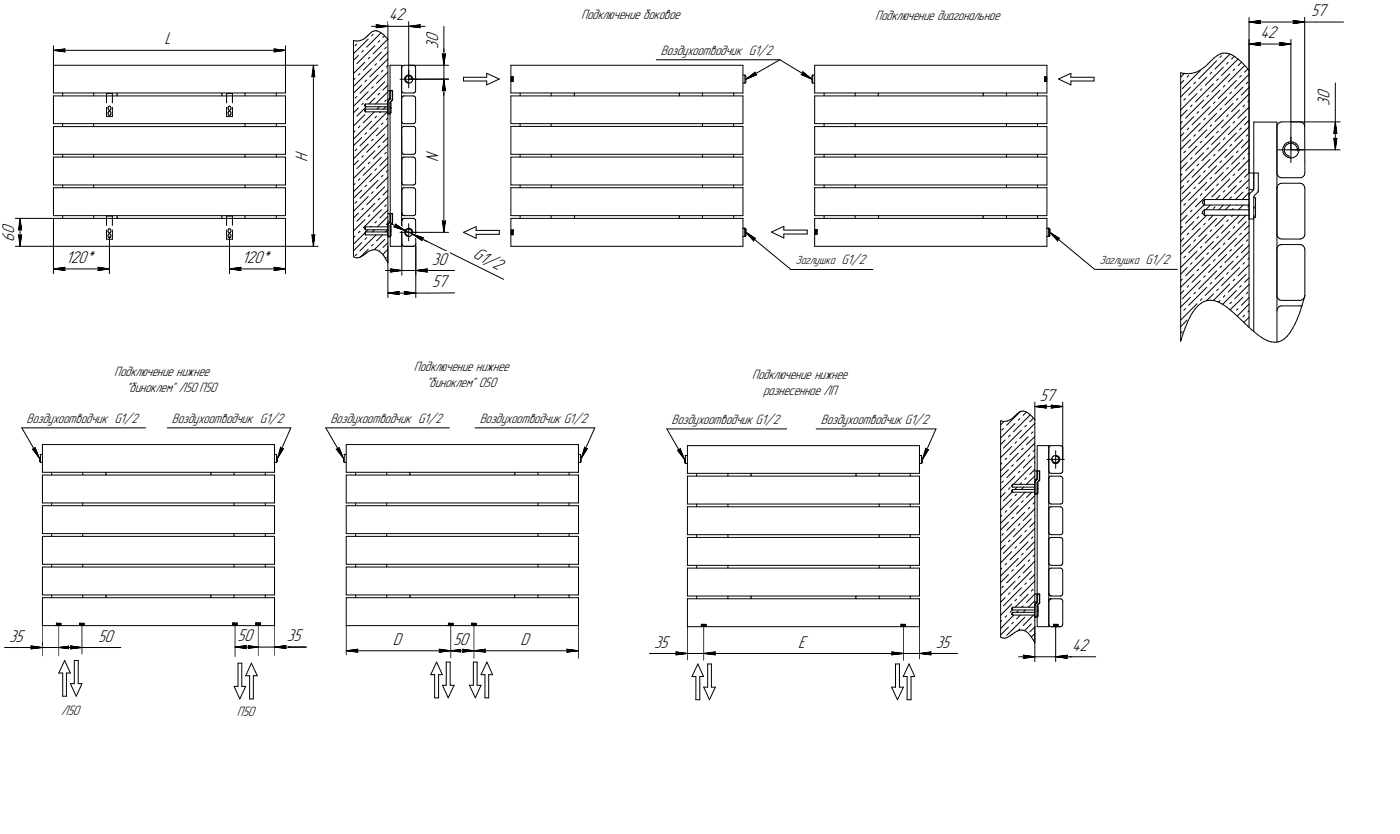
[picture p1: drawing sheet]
<svg xmlns="http://www.w3.org/2000/svg" width="603mm" height="359mm" viewBox="0 0 603 359" stroke-linecap="round" stroke-linejoin="round" font-family="sans-serif">
<defs><g id="words">
<g font-size="7.8">
<text x="167.5" y="8.8">42</text>
<text x="565" y="7">57</text>
<text x="543.1" y="16.5">42</text>
<text x="70.9" y="19.2">L</text>
<text x="188.7" y="21.1" transform="rotate(-90 188.7 21.1)">30</text>
<text x="572.8" y="45.5" transform="rotate(-90 572.8 45.5)">30</text>
<text x="132.5" y="69.6" transform="rotate(-90 132.5 69.6)">H</text>
<text x="188.7" y="69.6" transform="rotate(-90 188.7 69.6)">N</text>
<text x="6.1" y="104.2" transform="rotate(-90 6.1 104.2)">60</text>
<text x="28.4" y="113.3">120*</text>
<text x="104.2" y="113.3">120*</text>
<text x="186.1" y="114">30</text>
<text x="203.6" y="110.8" transform="rotate(26 203.6 110.8)">G1/2</text>
<text x="186.2" y="123.7">57</text>
<text x="448" y="172.6">57</text>
<text x="4" y="276.3">35</text>
<text x="42.3" y="276.3">50</text>
<text x="102.4" y="276.2">50</text>
<text x="123.7" y="276.2">35</text>
<text x="169.2" y="277.7">D</text>
<text x="195.3" y="277.7">50</text>
<text x="224.2" y="277.7">D</text>
<text x="281.8" y="278.9">35</text>
<text x="343.9" y="278.9">E</text>
<text x="403.2" y="278.9">35</text>
<text x="461.9" y="280.3">42</text>
</g>
<g font-size="6.2">
<text x="250.4" y="8.3">Подключение боковое</text>
<text x="377.1" y="8.5">Подключение диагональное</text>
<text x="284.8" y="23.5">Воздухоотводчик G1/2</text>
<text x="362.6" y="113.9">G1/2</text>
<text x="493.6" y="113.9">G1/2</text>
<text x="49.2" y="161.8">Подключение нижнее</text>
<text x="178.3" y="159.8">Подключение нижнее</text>
<text x="183.7" y="166.8">&quot;биноклем&quot; 050</text>
<text x="324.1" y="163.3">Подключение нижнее</text>
<text x="54.5" y="168.8">&quot;биноклем&quot; Л50 П50</text>
<text x="328.8" y="170.3">разнесенное ЛП</text>
<text x="11.4" y="182">Воздухоотводчик G1/2</text>
<text x="74.1" y="182">Воздухоотводчик G1/2</text>
<text x="142.4" y="182">Воздухоотводчик G1/2</text>
<text x="206.7" y="182">Воздухоотводчик G1/2</text>
<text x="289.3" y="182.5">Воздухоотводчик G1/2</text>
<text x="353.7" y="182.5">Воздухоотводчик G1/2</text>
<text x="26.3" y="308">Л50</text>
<text x="102.1" y="308.3">П50</text>
</g>
<g font-size="5.4">
<text x="342.8" y="113.9">Заглушка</text>
<text x="473.8" y="113.9">Заглушка</text>
</g>
</g></defs>
<g fill="none" stroke="#000" stroke-width=".43">
<path d="M23 19.7v8.4zM123 19.7v8.4zM152.3 17.4v93.2zM152.3 17.5h.1M152.4 17.5h.1M152.4 17.5l1.4 .2zM153 19.6l.8-.6zM153.8 17.7l1.3-.2zM155.1 17.5l1.3-.5zM156.4 17l.9-.6zM157.3 16.4l.5-.5zM157.8 15.9l.4-.3z"/>
<path d="M158.2 15.6l.3-.3zM158.5 15.3l.3-.3zM158.8 15l.6-.6zM159.4 14.4l1-.8zM160.1 15.4l.7-.7zM160.1 11.3h7zM160.4 13.6l.9-.3zM161.3 13.3l.8-.1zM162.1 10.7l5 .6zM162.1 10.7l.5 .6zM162.1 11.9l5-.6zM162.1 13.2l.9 .3z"/>
<path d="M162.2 13.3h.1M162.6 11.3l-.5 .6zM162.9 18.2l.8-.7zM163 13.5l.9 .5zM163.9 14l1 .6zM164.9 14.6l1 1.1zM165 16.1l.7-.7zM165.9 15.7l1.2 1.2zM167.1 16.9v11.2zM167.1 9.3v7.6zM167.1 11.3h9zM176.1 9.3v24.8z"/>
<path d="M176.1 11.3l5 .6zM176.1 11.3h7zM176.1 11.3l5-.6zM180.6 11.3l.5 .6zM181.1 10.7l-.5 .6zM191.3 11.3v11.8zM538.2 19l5 .7zM538.2 9.5l5 .7zM538.2 9.5h24zM538.2 19l5-.7zM538.2 19h18zM538.2 9.5l5-.7z"/>
<path d="M538.2 17v13.2zM538.2 7.5v67zM542.7 19l.5 .7zM542.7 9.5l.5 .7zM543.2 18.3l-.5 .7zM543.2 8.8l-.5 .7zM551.2 19.7l5-.7zM551.2 18.3l.5 .7zM551.2 18.3l5 .7zM551.7 19l-.5 .7zM556.2 17v47.5zM557.2 10.2l5-.7z"/>
<path d="M557.2 8.8l.5 .7zM557.2 8.8l5 .7zM557.7 9.5l-.5 .7zM562.2 7.5v47zM562.2 9.5h5zM567.2 9.5h11.7zM23 28.1v11.9zM23 28.1h100zM23 21.7l5 .7zM23 21.7l5-.6zM23 21.7h100zM27.5 21.7l.5 .7z"/>
<path d="M28 21.1l-.5 .6zM118 21.1l5 .6zM118 21.1l.5 .6zM118 22.4l5-.7zM118.5 21.7l-.5 .7zM123 28.1v11.9zM123 28.1h14zM134.4 33.1l.6-.5zM135 32.6l.6 .5zM135 28.1l.6 5zM135 28.1v78zM135 28.1l-.6 5z"/>
<path d="M152.3 37.3l7.8-7.8zM152.3 31.7l4.9-4.9zM152.3 26l2.1-2.1zM152.3 34.5l.7-.7zM152.3 23.1l6.4-6.3zM153.8 27.4l7.7-7.8zM154.4 32.3l.7-.6zM155.9 22.4l.6-.6zM156.5 30.2l7.8-7.8zM157.2 35.2l.8-.7zM158 20.3l6.2-6.2zM158.7 25.3l.6-.7z"/>
<path d="M159.3 33.1l7.8-7.7zM160.1 38l.7-.7zM160.8 23.2l6.2-6.3zM161.5 28.1l.7-.7zM162.2 35.9l4.9-4.8zM163.7 26l3.4-3.5zM165 38.8l2.1-2.1zM165 30.2l-.7 .8zM166.5 20.3l-.7 .8zM166.5 28.9l.6-.7zM167.1 28.1v14.4zM167.1 39h1z"/>
<path d="M168.1 28.1v14.4zM168.1 28.1h5zM172.4 34.1h3.7zM173.1 39.1v.4zM173.1 29v10.1zM173.1 28.1v14.1zM173.1 39.5l.5 .4zM173.2 28.5l.5-.3zM173.2 28.5l-.1 .5zM173.6 39.9l.5 .1zM173.7 28.2l.4-.1zM174.1 28.1h4z"/>
<path d="M174.3 34.3l.4 .8zM174.4 33.5l-.1 .8zM174.7 35.1l.5 .5zM174.7 34.2l.2 .7zM174.8 33.5l-.1 .7zM174.8 32.9l-.4 .6zM174.8 32.9l.6-.5zM174.9 34.9l.5 .4zM175.2 33l.6-.3zM175.2 35.6l.7 .2zM175.2 33l-.4 .5zM175.4 35.3l.5 .2z"/>
<path d="M175.4 32.4l.8-.1zM175.8 32.7h.6zM175.9 35.8h.1M176.1 34.1h3.7zM176.1 35.8l.8-.2zM176.1 30.3v3.8zM176.1 34.1v3.7zM176.1 28.1h17.2zM176.1 34.1l17.2-.1zM176.1 34.1h17.2zM176.2 32.3l.8 .2zM176.4 32.7l.7 .3z"/>
<path d="M176.9 35.6l.6-.4zM177 32.5l.5 .5zM177.1 33l.4 .6zM177.5 33.6v.7zM177.5 33l.3 .8zM177.8 34.5l-.3 .7zM177.8 33.8v.7zM178.1 28.1l.5 .2zM178.5 40l.4-.4zM178.6 28.3l.4 .4zM179 28.7l.1 .3zM179.1 29v10.1z"/>
<path d="M179.1 39.1l-.2 .5zM190.6 39.1l.7-.5zM190.6 23.1l.7 .4zM190.6 23.1l.7 5zM191.3 34.1l.6 5zM191.3 34.1v66zM191.3 34.1l-.7 5zM191.3 38.6l.6 .5zM191.3 23.1v5zM191.3 21.1v7zM191.3 34l-.7 5.1zM191.3 34v7.1z"/>
<path d="M191.3 28.1v5.9zM191.3 23.5l.6-.4zM191.3 34l.6 5.1zM191.9 23.1l-.6 5zM199.7 33.3v1.6zM199.7 33.3h10zM199.7 34.9h10zM209.7 36.6l5.4-2.6zM209.7 31.6v1.7zM209.7 31.6l5.4 2.4zM209.7 34.9v1.7zM220.1 28.1v11.9z"/>
<path d="M220.1 35.1h1zM220.1 33.1h1zM220.1 28.1h100zM220.3 33.1l-.2 1.4zM220.5 33.1l-.2 2zM220.7 33.1l-.2 2zM220.9 33.1l-.2 2zM221.1 33.1l-.2 2zM221.1 33.1v2zM282.8 25.7h53.2zM320.1 32.3h.9zM320.1 28.1v11.9z"/>
<path d="M320.1 35.8h.9zM321 35.8l.4-.4zM321 32.3v3.5zM321 32.3l.4 .5zM321.4 32.8v2.6zM321.4 34.1l14.6-8.4zM321.4 34.1l4.7-1.9zM321.4 34.1l4-3zM325.3 31.8l.8 .4zM325.4 31.1l-.1 .7zM336 25.7l13.8 8.4zM345.2 32.1l.7-.3z"/>
<path d="M345.2 32.1l4.6 2zM345.9 30.9v.9zM345.9 30.9l3.9 3.2zM349.8 35.4l.4 .4zM349.8 32.7v2.7zM349.8 32.7l.4-.4zM350.2 32.3h.8zM350.2 32.3v3.5zM350.2 35.8h.8zM351 28.1h100.1zM351 28.1v11.9zM450.1 33.1v2z"/>
<path d="M450.1 35.1h1zM450.1 33.1h1zM450.3 33.1l-.2 2zM450.5 33.1l-.2 2zM450.7 33.1l-.2 2zM450.9 33.1l-.2 2zM451.1 28.1v11.9zM451.1 33.6l-.2 1.5zM456.1 34l5.3-2.4zM456.1 34l5.3 2.6zM461.4 33.3h10zM461.4 31.6v1.7z"/>
<path d="M461.4 34.9v1.7zM461.4 34.9h10zM471.4 33.3v1.6zM508.7 33.2l1.6-1.6zM508.7 31.3l1.1 .3zM508.7 31.3v115.7zM509.4 38.2l7.8-7.8zM509.8 31.6l1.9 .2zM510.1 34.6l-1.4 1.5zM511.5 33.2l.7-.7zM511.7 31.8l1.8-.2zM513 37.5l-4.3 4.2z"/>
<path d="M513.5 31.6l1.8-.4zM515.1 35.3l-.7 .8zM515.3 31.2l1.8-1zM517.1 30.2l1.7-1.2zM517.2 38.9l.7-.7zM518.8 29l1-.8zM519.3 36.8l7.8-7.8zM520.5 27.5l-.7 .7zM521.1 26.9l-.6 .6zM521.9 26.2l-.8 .7zM521.9 26.2l1.2-1.2zM522.1 31.1l-.7 .7z"/>
<path d="M523.1 25l1.5-1.1zM523.6 29.7l6.4-6.4zM524.2 26.2l-7.7 7.8zM524.2 34.6l.8-.6zM524.6 23.9l1.2-.7zM525.7 24.7l.6-.6zM525.8 23.2l1.2-.3zM526.3 32.5l7.2-7.1zM527 22.9h1.3zM527.8 36.8l-.7 .7zM528.3 22.9l1.2 .2zM529.2 26.8l-.7 .8z"/>
<path d="M529.5 23.1l1.3 .5zM529.9 31.8l-7.8 7.8zM530.8 23.6l1.4 .9zM531.3 30.4l.7-.7zM531.8 24.2l-1.1 1.3zM532 38.2l6.2-6.2zM532.2 24.5l1.3 1zM533.5 28.3l1.5-1.5zM533.5 25.5l1.6 1.3zM534.1 33.2l.8-.7zM535.1 26.8l1.5 1.7zM536.3 31.1l1.4-1.4z"/>
<path d="M536.3 28.2l-7.1 7.1zM536.6 28.5l1.6 1.7zM537.7 35.3l-.7 .8zM538.2 37.7l-3.3 3.3zM538.2 30.2v22.4zM575.4 35.7v11.8zM23 54.5v12zM23 41.3v12zM23 53.3h100zM23 40h100zM23 54.5h100zM23 41.3h100z"/>
<path d="M27 53.3v1.2zM27 40v1.3zM40.4 53.3v1.2zM40.4 40v1.3zM45.9 43.9v.2zM45.9 40.3v4zM45.9 46.2v4zM45.9 40.3h2.5zM45.9 50.2h2.5zM46.6 48.5v.6zM46.6 46.3v.6zM46.6 46.9l.1 .4z"/>
<path d="M46.6 46.2h.1M46.6 49.1l.1 .4zM46.6 48.4h.1M46.7 47.3l.5 .2zM46.7 49.5l.5 .2zM46.8 45.8l.4-.1zM46.8 48l.4-.1zM46.8 45.8l-.2 .4zM46.8 48l-.2 .4zM47.2 47.5l.4-.2zM47.2 49.7l.4-.2zM47.2 45.7l.4 .2z"/>
<path d="M47.2 47.9l.4 .2zM47.6 45.9l.2 .4zM47.6 48.1l.2 .4zM47.8 47l-.2 .3zM47.8 49.2l-.2 .3zM47.8 48.5v.6zM47.8 46.3v.6zM47.8 47h.1M47.8 49.2h.1M48.4 43.9v.2zM48.4 46.2v4zM48.4 40.3v4z"/>
<path d="M50.4 40l.1 .5zM50.5 40.5v.4zM50.5 40.9l-.1 .4zM95.6 40.5v.4zM95.6 40.9l.1 .4zM95.7 40l-.1 .5zM97.6 43.9v.2zM97.6 40.3v4zM97.6 46.2v4zM97.6 40.3h2.6zM97.6 50.2h2.6zM98.3 48.5v.6z"/>
<path d="M98.3 46.3v.6zM98.3 46.9l.2 .4zM98.3 46.2h.1M98.3 49.1l.2 .4zM98.3 48.4h.1M98.5 47.3l.3 .2zM98.5 45.8l-.2 .4zM98.5 49.5l.3 .2zM98.5 48l-.2 .4zM98.5 45.8l.4-.1zM98.5 48l.4-.1zM98.8 47.5l.4-.2z"/>
<path d="M98.8 49.7l.4-.2zM98.9 45.7l.4 .2zM98.9 47.9l.4 .2zM99.3 45.9l.2 .4zM99.3 48.1l.2 .4zM99.5 47l-.3 .3zM99.5 49.2l-.3 .3zM99.5 48.5v.6zM99.5 46.3v.6zM99.5 47h.1M99.5 49.2h.1M100.2 46.2v4z"/>
<path d="M100.2 40.3v4zM105.6 53.3v1.2zM105.6 40v1.3zM119 53.3v1.2zM119 40v1.3zM123 54.5v12zM123 41.3v12zM152.3 59.9l7.8-7.7zM152.3 54.3l4.9-4.9zM152.3 48.6l2.1-2.1zM152.3 57.1l.7-.7zM152.3 45.8l6.4-6.3z"/>
<path d="M152.3 40.1l3.6-3.4zM153 42.2l.8-.6zM153.8 50l4-4zM155.1 54.3l-.7 .7zM155.1 40.1l7.8-7.8zM156.5 52.9l4.8-4.7zM156.5 44.4l-.6 .7zM157.1 45.2v.4zM157.1 45.6l.4 .4zM157.1 47.4v.4zM157.1 47.8l.4 .4zM157.1 45.2l.4-.4z"/>
<path d="M157.1 47.4l.4-.4zM157.2 57.8l.8-.7zM157.5 44.8h9.6zM157.5 47h9.6zM157.5 46h9.6zM157.5 44.8v1.2zM157.5 48.2h9.6zM157.5 47v1.2zM158 43l7.8-7.8zM159 44.8l2.5-2.6zM159.3 55.7l7.6-7.5zM161.8 44.8l5.3-5.3z"/>
<path d="M162.2 50l-.7 .8zM162.2 58.5l4.9-4.8zM162.5 47l1-1zM162.9 40.9l.8-.8zM163.7 48.6l.4-.4zM164.3 53.6l.7-.7zM165.3 47l1-1zM165.8 43.7l.7-.7zM166.5 51.5l.6-.7zM167.1 42.5v52.7zM167.1 42.7h1zM168.1 46.4h.4z"/>
<path d="M168.1 48.6h.4zM168.1 44.4h.4zM168.1 46.6h.4zM168.1 48.2v47.3zM168.5 44.4v2zM168.5 46.6v2zM173.1 52.3v.4zM173.1 55.5v9.9zM173.1 42.2v10.1zM173.1 42.2v49.7zM173.1 52.7l.5 .4zM173.2 41.7l.5-.3z"/>
<path d="M173.2 54.9l.5-.4zM173.2 41.7l-.1 .5zM173.2 54.9l-.1 .6zM173.6 53.1l.5 .2zM173.7 41.4l.4-.1zM173.7 54.5l.4-.1zM174.1 53.3h4zM174.1 40h4zM174.1 41.3h4zM174.1 54.4h4zM178.1 40h.4zM178.1 41.3l.5 .2z"/>
<path d="M178.1 53.3l.4-.1zM178.1 54.4l.5 .2zM178.5 53.2l.4-.4zM178.6 41.5l.4 .4zM178.6 54.6l.4 .5zM179 41.9l.1 .3zM179 55.1l.1 .4zM179.1 42.2v10zM179.1 52.2l-.2 .6zM179.1 55.5v9.9zM220.1 54.4v12.1zM220.1 41.3v12z"/>
<path d="M220.1 53.3h100zM220.1 40h100zM220.1 54.4h100zM220.1 41.3h100zM224.1 53.3v1.1zM224.1 40v1.3zM237.5 53.3v1.1zM237.5 40v1.3zM247.5 40.5v.4zM247.5 40v.5zM247.5 40.9v.4zM292.7 40.5v.4z"/>
<path d="M292.7 40.9l.1 .4zM292.8 40l-.1 .5zM302.7 53.3v1.1zM302.7 40v1.3zM316.1 53.3v1.1zM316.1 40v1.3zM320.1 54.4v12.1zM320.1 41.3v12zM351 54.5h100.1zM351 41.3h100.1zM351 54.5v12zM351 41.3v12z"/>
<path d="M351 53.3h100.1zM351 40h100.1zM355.1 53.3v1.2zM355.1 40v1.3zM368.5 53.3v1.2zM368.5 40v1.3zM378.4 40l.1 .5zM378.5 40.5v.4zM378.5 40.9l-.1 .4zM423.7 40.5v.4zM423.7 40v.5zM423.7 40.9v.4z"/>
<path d="M433.7 53.3v1.2zM433.7 40v1.3zM447 53.3v1.2zM447 40v1.3zM451.1 54.5v12zM451.1 41.3v12zM508.7 47.3l7.1-7zM508.7 53l.7-.7zM510.1 43.1l.8-.7zM510.1 57.2l-1.4 1.5zM510.9 50.9l7.7-7.8zM511.5 47.3l-2.8 2.9z"/>
<path d="M512.2 41l7.8-7.8zM512.2 55.1l-.7 .8zM513.6 53.8l7.8-7.8zM513.6 45.2l-.6 .8zM514.4 50.2l-5.7 5.7zM515.1 58l-.7 .7zM515.1 43.9l7.8-7.8zM515.8 48.8l.7-.7zM517.9 46.7l7.8-7.8zM519.3 50.9l-.7 .8zM519.3 59.4l7.8-7.7zM520 41.7l.8-.7z"/>
<path d="M520.8 49.5l7.7-7.8zM521.4 54.4l.7-.6zM522.9 44.5l.7-.6zM523.6 52.3l7.7-7.8zM524.2 48.8l-7.7 7.8zM524.2 57.2l.8-.6zM525 42.4l7.8-7.8zM526.3 55.1l7.8-7.8zM526.3 46.7l-.6 .6zM527.8 59.4l-.7 .7zM527.8 45.2l7.8-7.7zM529.2 58l7.8-7.8z"/>
<path d="M529.2 49.5l-.7 .7zM529.9 40.3l.8-.7zM531.3 53l.7-.7zM533.5 50.9l4.7-4.7zM533.5 42.4l-.7 .7zM534.1 55.9l.8-.8zM536.3 45.2l-.7 .8zM536.3 53.8l1.9-2zM537 58.7l.7-.7zM537.7 43.9l.5-.5zM538.2 40.5l-7.5 7.6zM538.2 52.6v28.8z"/>
<path d="M540.2 52.6h10zM540.2 52.6v28.9zM550.2 54.5v20zM550.2 52.6v28.4zM550.4 53.8l-.2 .7zM550.8 53.1l-.4 .7zM550.8 53.1l.8-.4zM551.6 52.7l.6-.2zM552.2 52.5h8zM556.2 52.5h21.2zM556.2 59v5.5zM560.2 52.5l.8 .2z"/>
<path d="M561 52.7l.7 .5zM561.7 53.2l.4 .7zM562.1 53.9l.1 .6zM562.2 54.5v20zM574.7 57.5l.7-.4zM574.7 59.5l.7 5zM574.7 59.5l.7 .5zM575.4 52.5l.6 5zM575.4 52.5v12zM575.4 52.5l-.7 5zM575.4 57.1l.6 .4zM575.4 47.5v5z"/>
<path d="M576 59.5l-.6 5zM23 67.6v12.1zM23 79.7h100zM23 66.5h100zM23 67.6h100zM27 79.7v1.2zM27 66.5v1.1zM40.4 79.7v1.2zM40.4 66.5v1.1zM105.6 79.7v1.2zM105.6 66.5v1.1zM119 79.7v1.2z"/>
<path d="M119 66.5v1.1zM123 67.6v12.1zM152.3 76.9l4.9-4.9zM152.3 71.2l2.1-2zM152.3 79.8l.7-.7zM152.3 68.4l6.4-6.3zM152.3 62.7l3.6-3.4zM153 64.9l.8-.7zM153.8 72.6l7.7-7.7zM154.4 77.6l.7-.6zM155.1 62.8l7.8-7.8zM155.9 67.7l.6-.6z"/>
<path d="M156.5 75.5l7.8-7.8zM158 65.6l7.8-7.8zM158.7 70.5l.6-.7zM159.3 78.3l7.8-7.7zM160.1 60.6l.7-.7zM160.8 68.4l6.3-6.3zM162.2 72.6l-.7 .8zM162.9 63.5l.8-.7zM163.7 71.3l3.4-3.5zM164.3 76.2l.7-.7zM165 61.4l2.1-2.1zM165.8 66.3l.7-.7z"/>
<path d="M166.5 74.1l.6-.7zM173.1 65.4v.5zM173.1 78.7v.4zM173.1 68.7v10zM173.1 65.9l.5 .4zM173.1 79.1l.5 .4zM173.2 68.2l.5-.5zM173.2 68.2l-.1 .5zM173.6 66.3l.5 .2zM173.6 79.5l.5 .2zM173.7 67.7l.4-.1zM174.1 66.5h4z"/>
<path d="M174.1 79.7h4zM174.1 67.6h4zM178.1 66.5l.4-.1zM178.1 79.7l.4-.1zM178.1 67.6l.5 .2zM178.5 66.4l.4-.4zM178.5 79.6l.4-.4zM178.6 67.8l.4 .5zM179 68.3l.1 .4zM179.1 65.4l-.2 .6zM179.1 68.7v10zM179.1 78.7l-.2 .5z"/>
<path d="M220.1 67.6v12.1zM220.1 79.7h100zM220.1 66.5h100zM220.1 67.6h100zM224.1 79.7v1.2zM224.1 66.5v1.1zM237.5 79.7v1.2zM237.5 66.5v1.1zM302.7 79.7v1.2zM302.7 66.5v1.1zM316.1 79.7v1.2zM316.1 66.5v1.1z"/>
<path d="M320.1 67.6v12.1zM351 67.6h100.1zM351 67.6v12.1zM351 79.7h100.1zM351 66.5h100.1zM355.1 79.7v1.2zM355.1 66.5v1.1zM368.5 79.7v1.2zM368.5 66.5v1.1zM433.7 79.7v1.2zM433.7 66.5v1.1zM447 79.7v1.2z"/>
<path d="M447 66.5v1.1zM451.1 67.6v12.1zM508.7 72.8l2.8-2.8zM508.7 75.6l.7-.7zM509.4 60.8l7.8-7.8zM510.1 65.8l.8-.8zM510.9 73.5l7.7-7.7zM511.5 78.5l.7-.7zM512.2 63.7l7.8-7.8zM513 60.1l-4.3 4.3zM513 68.6l.6-.7zM513.6 76.4l7.8-7.8z"/>
<path d="M514.4 72.8l-5.7 5.7zM515.1 66.5l7.8-7.8zM515.8 71.4l.7-.7zM515.8 62.9l-7.1 7.1zM517.2 61.5l.7-.7zM517.9 69.3l7.8-7.8zM519.3 73.5l-.7 .8zM520 64.4l.8-.7zM520.8 72.1l7.7-7.7zM521.4 77.1l.7-.7zM522.1 62.2l7.8-7.8zM522.9 67.1l.7-.6z"/>
<path d="M523.6 74.9l7.7-7.8zM524.2 71.4l-7.7 7.8zM524.2 79.9l.8-.7zM525 65l7.8-7.8zM526.3 77.8l7.8-7.8zM526.3 69.3l-.6 .7zM527.8 67.9l7.8-7.8zM528.5 72.8l.7-.7zM529.9 62.9l.8-.7zM530.7 70.7l7.5-7.5zM531.3 75.6l.7-.7zM532 60.8l6.2-6.2z"/>
<path d="M533.5 73.5l4.7-4.7zM533.5 65l-.7 .8zM534.1 78.5l.8-.7zM535.6 68.6l.7-.7zM536.3 76.4l1.9-2zM537.7 66.5l.5-.5zM538.2 60.3l-3.3 3.4zM538.2 74.5h2zM540.2 74.5v6.9zM540.2 74.5h2zM542.2 74.5v7.2zM550.2 74.5l.1 .7z"/>
<path d="M550.3 75.2l.4 .7zM550.7 75.9l.7 .5zM550.7 64.5h5.5zM550.8 79.5l-.4 .6zM550.8 79.5l.8-.4zM551.4 76.4l.8 .1zM551.6 79.1l.6-.2zM552.2 78.9h8zM552.2 76.5h8zM552.7 64.4l.1 1.1zM552.8 65.5l.5 1zM552.9 63.3l-.2 1.1z"/>
<path d="M553.3 66.5l.7 .7zM553.4 64.9l.3 1zM553.4 62.4l-.5 .9zM553.4 63.9v1zM553.7 65.9l.6 .7zM553.8 63l-.4 .9zM554 67.2l1 .6zM554.2 61.6l-.8 .8zM554.2 61.6l1-.4zM554.3 66.6l.8 .5zM554.5 62.3l-.7 .7zM554.5 62.3l.8-.5z"/>
<path d="M555 67.8l1 .2zM555.1 67.1l.6 .2zM555.2 61.2l1.1-.1zM555.3 61.8l.9-.1zM556 68l.2 .1zM556.2 64.5h21.2zM556.2 68.1l1-.2zM556.2 64.5v5.5zM556.2 64.5h5.5zM556.2 61.7l1 .2zM556.3 61.1l1 .1zM557.2 61.9l.9 .5z"/>
<path d="M557.2 67.9l1.1-.5zM557.3 61.2l1 .5zM558.1 62.4l.6 .8zM558.3 67.4l.7-.8zM558.3 61.7l.8 .9zM558.7 63.2l.3 .8zM559 64v1zM559.1 62.6l.4 .9zM559.5 63.5l.2 1.1zM559.5 65.6l-.5 1zM559.7 64.6l-.2 1zM560.2 76.5h.7z"/>
<path d="M560.2 78.9l.8 .2zM560.9 76.5l.7-.5zM561 79.1l.7 .5zM561.7 79.6l.4 .7zM562.1 75.4l-.5 .6zM562.2 74.5l-.1 .9zM575.4 60l.6-.5zM6.6 94.1h16.4zM8 99.1l.6-.5zM8.6 94.1l-.6 5zM8.6 94.1l.7 5zM8.6 94.1v12z"/>
<path d="M8.6 98.6l.7 .5zM23 94.1v12zM23 80.9v12zM23 92.9h100zM23 94.1h100zM23 80.9h100zM27 92.9v1.2zM40.4 92.9v1.2zM45.9 96.9h.1M45.9 93v4zM45.9 99.1v3.9zM45.9 93h2.5z"/>
<path d="M46.6 99.1v.6zM46.6 99.7l.1 .4zM46.8 98.6l.4-.1zM46.8 98.6l-.2 .5zM47.2 98.5l.4 .2zM47.6 98.7l.2 .4zM47.8 99.7l-.2 .5zM47.8 99.1v.6zM48.4 96.7h.1M48.4 99.1v3.9zM48.4 93v4zM50.5 93.3v.4z"/>
<path d="M50.5 92.9v.4zM50.5 93.7v.4zM95.6 93.3v.4zM95.6 92.9v.4zM95.6 93.7v.4zM97.6 96.9h.1M97.6 93v4zM97.6 99.1v3.9zM97.6 93h2.6zM98.3 99.1v.6zM98.3 99.7l.2 .4zM98.5 98.6l-.2 .5z"/>
<path d="M98.5 98.6l.4-.1zM98.9 98.5l.4 .2zM99.3 98.7l.2 .4zM99.5 99.7l-.3 .5zM99.5 99.1v.6zM100.2 99.1v3.9zM100.2 93v4zM105.6 92.9v1.2zM119 92.9v1.2zM123 94.1v12zM123 80.9v12zM152.3 99.5l4.9-4.9z"/>
<path d="M152.3 93.9l2.1-2.1zM152.3 82.5l7.8-7.7zM152.3 91l6.4-6.3zM152.3 85.3l3.6-3.4zM153 87.5l.8-.7zM153.8 95.3l7.7-7.8zM155.1 85.4l7.8-7.8zM155.9 90.3l.6-.6zM156.5 98.1l7.8-7.8zM157.1 98.1v.5zM157.1 98.6l.4 .4zM157.2 80.4l.8-.6z"/>
<path d="M157.5 97.7h9.6zM157.5 99.9h9.6zM157.5 99h9.6zM157.5 97.7l-.4 .4zM157.5 97.7v1.3zM157.5 99.9l-.4 .4zM157.5 99.9v1.3zM157.6 99.9l1-.9zM158 88.2l7.8-7.8zM159.3 92.5l-.6 .7zM159.8 97.7l.3-.2zM160.4 99.9l1-.9z"/>
<path d="M160.8 91.1l6.3-6.3zM160.8 82.5l-.7 .8zM161.5 96l.7-.7zM162.2 81.2l4.9-4.9zM162.6 97.7l4.5-4.5zM162.9 86.1l.8-.7zM163.7 93.9l3.4-3.5zM165 84l2.1-2zM166 99.9l1-.9zM166.5 88.2l-.7 .8zM166.5 96.7l.6-.6zM167.1 95.2v10.9z"/>
<path d="M167.1 92h1zM167.1 95.6h1zM168.1 99.3h.4zM168.1 97.4h.4zM168.1 99.6h.4zM168.2 96.2l6.4 3.1zM168.5 97.4v1.9zM168.5 99.6v1.9zM169.8 97.7l4.8 1.6zM169.8 97.7l.7-.4zM170.3 96.5l.2 .8zM170.3 96.5l4.3 2.8z"/>
<path d="M173.1 95.2v10.9zM173.1 91.7v2.3zM173.1 94v1.2zM173.1 91.9l.1 .4zM173.1 81.9v10zM173.1 95.1v10zM173.2 92.3l.4 .4zM173.3 81.4l-.2 .5zM173.3 94.6l-.2 .5zM173.3 81.4l.4-.5zM173.3 94.6l.4-.5zM173.6 92.7l.5 .2z"/>
<path d="M173.7 80.9h.4zM173.7 94.1h.4zM174.1 92.9h4zM174.1 80.9h4zM174.1 94.1h4zM174.4 99.6v.7zM174.6 99.3l3.1 1.5zM174.8 99.6l-.1 .6zM174.8 98.9l-.4 .7zM174.8 98.9l.6-.4zM175.2 99l.7-.3zM175.2 99l-.4 .6z"/>
<path d="M175.4 98.5l.8-.2zM175.9 98.7h.6zM176.1 96.4v3.7zM176.2 98.3l.8 .3zM176.5 98.7l.6 .4zM177 98.6l.5 .5zM177.1 99.1l.4 .6zM177.5 99.7v.6zM177.5 99.1l.3 .6zM177.8 99.7v.8zM178.1 92.9l.4-.1zM178.1 80.9l.5 .1z"/>
<path d="M178.1 94.1l.5 .1zM178.5 92.8l.5-.3zM178.6 81l.4 .4zM178.6 94.2l.5 .5zM179 81.4l.1 .5zM179.1 81.9v10zM179.1 91.9l-.1 .6zM179.1 95.1l.1 10zM179.1 94.7v.4zM190.6 95.1l.7 5zM190.6 95.1l.7 .5zM191.3 95.6l.6-.5z"/>
<path d="M191.9 95.1l-.6 5zM205.1 99.2h10zM205.1 97.6v1.6zM215.1 99.2v1.7zM220.1 94.1v12zM220.1 80.9v12zM220.1 92.9h100zM220.1 99.1h1zM220.1 94.1h100zM220.1 80.9h100zM220.3 99.1l-.2 1.4zM220.5 99.1l-.2 2z"/>
<path d="M220.7 99.1l-.2 2zM220.9 99.1l-.2 2zM221.1 99.1l-.2 2zM221.1 99.1v2zM224.1 92.9v1.2zM237.5 92.9v1.2zM247.5 92.9l.1 .4zM247.6 93.3v.3zM247.6 93.6l-.1 .5zM292.7 93.3v.3zM292.7 92.9v.4zM292.7 93.6v.5z"/>
<path d="M302.7 92.9v1.2zM316.1 92.9v1.2zM320.1 98.3h.9zM320.1 94.1v12zM320.1 80.9v12zM320.1 98.4h.9zM321 98.3v3.6zM321 98.4l.4 .3zM321 98.4v3.5zM321 98.3l.4 .4zM321.4 98.7v2.7zM332.4 99.9l5.3-2.4z"/>
<path d="M332.4 99.9l5.3 2.6zM337.7 99.1h10.1zM337.7 97.5v1.6zM347.8 99.1v1.7zM351 94.1h100.1zM351 80.9h100.1zM351 94.1v12zM351 80.9v12zM351 92.9h100.1zM351.1 98.9h1zM351.2 98.9l-.1 1.4zM351.5 98.9l-.3 2z"/>
<path d="M351.7 98.9l-.2 2zM351.9 98.9l-.2 2zM352.1 98.9v2zM352.1 98.9l-.2 2zM355.1 92.9v1.2zM368.5 92.9v1.2zM378.5 92.9v.4zM378.5 93.3v.4zM378.5 93.7v.4zM423.6 93.3v.4zM423.6 93.7l.1 .4zM423.7 92.9l-.1 .4z"/>
<path d="M433.7 92.9v1.2zM447 92.9v1.2zM451.1 98.4h.8zM451.1 98.3h.8zM451.1 94.1v12zM451.1 80.9v12zM451.9 98.3l.5 .4zM451.9 98.3v3.5zM451.9 98.4l.5 .3zM451.9 98.4v3.4zM452.4 98.7v2.7zM508.7 95.4l2.8-2.8z"/>
<path d="M508.7 87l4.3-4.3zM508.7 81.3l1.4-1.4zM509.4 83.4l7.8-7.8zM509.4 97.5l-.7 .8zM510.1 88.4l.8-.8zM510.9 96.2l7.7-7.8zM512.2 86.3l7.8-7.8zM513 91.2l.6-.7zM513.6 99l6.3-6.3zM515.1 80.6l-.7 .7zM515.1 89.1l7.8-7.8zM515.8 94.1l.7-.8z"/>
<path d="M515.8 85.5l-7.1 7.1zM517.9 92l.3-.4zM517.9 83.4l-.7 .8zM518.2 86.7v.9zM518.2 87.6l.8 .7zM518.2 91.1v.9zM518.2 92l.8 .7zM518.6 96.9l.7-.7zM519 85.9h19.2zM519 90.3h19.2zM519 88.3h19.2zM519 85.9l-.8 .8z"/>
<path d="M519 85.9v2.4zM519 92.7h19.2zM519 90.3l-.8 .8zM519 90.3v2.4zM519.3 82.1l7.8-7.8zM521.4 99.7l.7-.7zM521.5 88.3l-2 2zM522.1 84.8l7.8-7.7zM522.7 92.7l-1.9 2.1zM523.6 89.1l-.7 .7zM523.6 97.5l4.8-4.8zM523.9 85.9l1.8-1.7z"/>
<path d="M524.2 94.1l-7.7 7.8zM526.7 85.9l6.1-6zM527.1 82.7l.7-.6zM527.1 96.9l-7.8 7.8zM527.1 88.3l-1.9 2zM528 90.3l2-2zM528.5 95.4l.7-.6zM529.2 80.6l7.8-7.8zM529.9 85.5l.8-.7zM530.7 93.3l.6-.6zM530.7 90.3l.6-.5zM532 97.5l-.7 .8z"/>
<path d="M532 83.4l6.2-6.1zM532.4 85.9l3.2-3.2zM532.8 88.4h.1M533.6 90.3l2.1-2zM534 92.7l-7.7 7.7zM536.8 92.7l-3.3 3.5zM537 81.3l.7-.7zM537.7 89.1l.5-.5zM538 85.9l.2-.1zM538.2 82.9l-3 3zM538.2 97l-1.9 2zM538.2 81.4v59.6z"/>
<path d="M538.2 81.7h1.9zM538.2 84v10.3zM538.2 83.9h.1M538.2 94.3h2zM538.5 83.5l-.3 .4zM540 82l-1.5 1.5zM540.1 81.9h.1M540.2 89.2h.8zM540.2 93.6h.8zM540.2 84.8v9.5zM540.2 81.4l-.1 .5zM540.2 84.8h.1"/>
<path d="M540.2 85.2h.8zM540.2 89.6h.8zM540.2 92.7v50.1zM540.5 84.3l1.5-1.6zM540.5 84.3l-.3 .5zM541 85.2v4zM541 89.6v4zM542 82.6h.1M542.2 81.7v.5zM542.2 82.2l-.2 .4zM550.2 81v19.9zM550.2 80.9v66.4z"/>
<path d="M550.4 80.1l-.2 .9zM562.1 80.3l.1 .7zM562.2 81v19.9zM6.6 106.1h16.4zM8 101.1l.6 .5zM8 101.1l.6 5zM8.6 101.6l.7-.5zM9.3 101.1l-.7 5zM23 115.8l5 .7zM23 115.8l5-.7zM23 115.8h24.2zM23 106.1h100z"/>
<path d="M23 106.1v11.8zM27.5 115.8l.5 .7zM28 115.1l-.5 .7zM42.2 115.1l5 .7zM42.2 115.1l.5 .7zM42.2 116.5l5-.7zM42.7 115.8l-.5 .7zM45.9 103h2.5zM46.6 101.3v.6zM46.6 101.9l.1 .4zM46.7 100.1l.5 .2zM46.7 102.3l.5 .2z"/>
<path d="M46.8 100.8l.4-.1zM46.8 100.8l-.2 .5zM47.2 101.9v16zM47.2 100.3l.4-.1zM47.2 102.5l.4-.1zM47.2 100.7l.4 .2zM47.6 100.9l.2 .4zM47.8 101.9l-.2 .5zM47.8 101.3v.6zM97.6 103h2.6zM98.3 101.3v.6zM98.3 101.9l.2 .4z"/>
<path d="M98.5 100.1l.3 .2zM98.5 102.3l.3 .2zM98.5 100.8l-.2 .5zM98.5 100.8l.4-.1zM98.8 100.3l.4-.1zM98.8 102.5l.4-.1zM98.9 115.8l5 .7zM98.9 115.8l5-.7zM98.9 115.8h24.1zM98.9 101.9v16zM98.9 100.7l.4 .2zM99.3 100.9l.2 .4z"/>
<path d="M99.5 101.9l-.3 .5zM99.5 101.3v.6zM103.4 115.8l.5 .7zM103.9 115.1l-.5 .7zM118 115.1l5 .7zM118 115.1l.5 .7zM118 116.5l5-.7zM118.5 115.8l-.5 .7zM123 106.1h14zM123 106.1v11.8zM134.4 101.1l.6 5zM134.4 101.1l.6 .5z"/>
<path d="M135 101.6l.6-.5zM135.6 101.1l-.6 5zM152.3 105.2l4.8-4.8zM152.3 108l3.6-3.5zM152.3 102.4l.7-.7zM152.3 110.6l.7 .3zM153 110.9l.9 .2zM153 110.2l.8-.7zM153.9 111.1l1.1-.3zM154.4 100.2l.7-.6zM155 110.8l1-.5zM155.1 108l7-6.8z"/>
<path d="M155.3 110.7l3.4-3.3zM156 110.3l.5-.3zM156.5 110l.5-.4zM157 109.6l.2-.1zM157.1 100.3v.5zM157.1 100.8l.4 .4zM157.2 103.1l.8-.7zM157.2 109.5l.2-.2zM157.4 109.3l.3-.2zM157.5 101.2h9.6zM157.7 109.1l.6-.5zM158.3 108.6l1.2-.7z"/>
<path d="M159.5 107.9l1.1-.3zM160.1 105.9l.7-.7zM160.6 107.6l1-.1zM161.3 107.5l4.5-4.4zM161.6 107.5l1 .3zM162.2 103.8l2.6-2.6zM162.6 107.8l.9 .5zM163.4 108.2l.3-.2zM163.5 108.3l.9 .8zM164.4 109.1l1 1.1zM165 106.6l2.1-2zM165.4 110.2l.8 1.3z"/>
<path d="M166 111.3l.5-.5zM166.1 116.5h7zM166.2 111.5l.9 1.6zM167.1 106.1v7zM167.1 106.1v22.1zM167.1 107.4l-2.2 2.2zM168.1 101.5h.4zM168.1 106.1h5zM168.1 101.2v4.9zM168.1 115.8l.6 .7zM168.1 117.2l5-.7zM168.1 115.8l5 .7z"/>
<path d="M168.7 116.5l-.6 .7zM172.4 100.1h3.7zM173.1 105.1l.1 .4zM173.1 105.1v13.4zM173.1 116.5h6.1zM173.2 105.5l.4 .4zM173.6 105.9l.5 .2zM174.1 106.1h4zM174.4 100.3l.3 .7zM174.7 101l.5 .6zM174.7 100.2l.2 .7zM174.9 100.9l.5 .4z"/>
<path d="M175.2 101.6l.7 .3zM175.4 101.3l.5 .2zM175.9 101.9h.1M176.1 100.1h3.7zM176.1 101.9l.8-.2zM176.1 100.1v3.7zM176.1 100.1h17.2zM176.9 101.7l.6-.5zM177.7 100.8l4.2 2.8zM177.7 100.8l6.3 3.2zM177.7 100.8l4.8 1.6zM177.7 100.8l39.3 19.5z"/>
<path d="M177.8 100.5l-.3 .7zM178.1 106.1l.4-.1zM178.5 106l.5-.3zM179.2 105.1l-.2 .6zM179.2 116.5h4.9zM179.2 105.1v13.3zM179.2 106.1v22.1zM179.2 116.5l5 .7zM179.2 116.5h6.9zM179.2 116.5l5-.7zM181.7 102.9l.2 .7zM181.7 102.9l.8-.5z"/>
<path d="M183.6 116.5l.6 .7zM184.1 116.5h11.8zM184.2 115.8l-.6 .7zM199.7 100.1l5.4 2.5zM199.7 100.1l5.4-2.5zM205.1 100.9v1.7zM205.1 100.9h10zM220.1 106.1h100zM220.1 101.1h1zM320.1 101.9h.9zM321 101.9l.4-.5zM321.4 101.4l-.4 .5z"/>
<path d="M321.4 100.1l3.4 3.7zM321.4 100.1l19.4 16zM321.4 100.1l4.2 2.7zM324.9 103l-.1 .8zM324.9 103l.7-.2zM337.7 100.8v1.7zM337.7 100.8h10.1zM340.8 116.1h35.3zM351 106.1h100.1zM351.1 100.9h1zM451.1 101.8h.8zM451.9 101.8l.5-.4z"/>
<path d="M452.4 100.1l19.4 16zM452.4 100.1l3.4 3.7zM452.4 101.4l-.5 .4zM452.4 100.1l4.2 2.7zM455.8 102.9l.8-.1zM455.8 102.9v.9zM472 116h35.3zM508.7 101.1l5.7-5.7zM508.7 115.2l7.1-7zM508.7 109.6l4.3-4.3zM509.4 106.1l7.8-7.8zM510.1 111l.8-.7z"/>
<path d="M510.1 102.5l-1.4 1.5zM511.5 101.1l.7-.7zM511.5 115.2l-2.8 2.9zM512.2 108.9l7.8-7.8zM513 113.8l.6-.7zM515.1 103.2l-.7 .8zM515.1 111.7l7.8-7.7zM515.8 116.7l.7-.7zM517.9 106.1l-.7 .7zM518.6 119.5l.7-.7zM518.6 111l-7.7 7.8zM520 109.6l.8-.7z"/>
<path d="M520.8 117.4l7.7-7.8zM522.1 107.5l7.8-7.8zM523.6 111.7l-.7 .7zM524.2 116.7l-7.7 7.8zM524.2 102.5l.8-.6zM525 110.3l7.8-7.8zM525.7 106.8l-7.8 7.8zM525.7 115.2l.6-.6zM527.1 105.3l.7-.6zM527.8 113.1l7.8-7.8zM529.2 103.2l7.8-7.8zM529.2 117.4l-.7 .7z"/>
<path d="M529.9 108.2l.8-.7zM532 106.1l6.2-6.2zM532.8 111l.7-.7zM534.1 101.1l.8-.7zM534.9 108.9l3.3-3.3zM535.6 113.8l.7-.7zM537.7 111.7l.5-.5zM537.7 103.2l-.7 .8zM538.2 114.1l-4.7 4.7zM538.2 108.4l-7.5 7.6zM550.2 100.9l.1 .7zM550.2 107.4v19.9z"/>
<path d="M550.3 101.6l.4 .7zM550.4 106.5l-.2 .9zM550.7 102.3l.7 .5zM550.8 105.8l-.4 .7zM550.8 105.8l.8-.4zM551.4 102.8l.9 .2zM551.6 105.4l.7-.1zM552.3 105.3h7.9zM552.3 103h7.9zM560.2 103l.7-.2zM560.2 105.3l.8 .2zM560.9 102.8l.7-.4z"/>
<path d="M561 105.5l.7 .5zM561.7 106l.4 .7zM562.1 101.8l-.5 .6zM562.1 106.7l.1 .7zM562.2 100.9l-.1 .9zM562.2 107.4v19.9zM167.1 126.2l5-.6zM167.1 126.2h12.1zM167.1 126.2l5 .6zM171.6 126.2l.5 .6zM172.1 125.6l-.5 .6zM174.2 125.6l.4 .6z"/>
<path d="M174.2 125.6l5 .6zM174.2 126.8l5-.6zM174.6 126.2l-.4 .6zM179.2 126.2h4.9zM184.1 126.2h11.8zM508.7 123.7l5.7-5.6zM508.7 137.8l7.1-7zM508.7 132.3l4.3-4.3zM508.7 120.9l.7-.7zM509.4 128.7l7.8-7.8zM510.1 133.6l.8-.7zM510.1 125.1l-1.4 1.5z"/>
<path d="M511.5 123.7l.7-.7zM511.5 137.8l-2.8 2.9zM511.7 138.8l-1 2.4zM512.7 136.6l-1 2.2zM513.6 121.6l7.8-7.8zM513.8 134.6l-1.1 2zM515 133l-1.2 1.6zM515.1 125.8l-.7 .8zM516.2 131.7l1.3-1.1zM516.2 131.7l-1.2 1.3zM517.2 129.4l.7-.7zM517.5 130.6l1.2-.7z"/>
<path d="M518.7 129.9l1.4-.4zM519.3 127.3l7.8-7.8zM519.9 129.5l3-2.9zM520 123.7l-7.8 7.8zM520.1 129.5l1.5-.2zM521.6 129.3l1.5 .2zM522.1 121.6l-.7 .8zM522.8 129.5l7.1-7.1zM523.1 129.5l1.6 .5zM523.6 120.2l7.7-7.8zM524.2 125.1l.8-.6zM524.7 130l1.8 .9z"/>
<path d="M525.7 129.4l-.7 .7zM526.3 123l7.8-7.8zM526.5 130.9l2 1.3zM526.9 131.1l5.9-6zM527.8 127.3l-.7 .7zM528.5 132.2l2.2 1.8zM529.2 125.8l7.8-7.7zM529.9 130.8l.8-.7zM530.1 133.4l5.5-5.4zM530.7 134l2.7 2.4zM531.3 120.9l.7-.7zM532 128.7l6.2-6.2z"/>
<path d="M532.8 133.6l.7-.7zM533.4 136.4l1.6 1.5zM534.1 123.7l.8-.7zM534.9 131.5l3.3-3.3zM535 137.9l.8 .8zM535.8 138.7l.7 .8zM536 138.9l2.2-2.2zM536.3 135.7l-.7 .8zM536.3 121.6l1.9-1.9zM536.5 139.5l1.2 1zM537.7 134.4l.5-.5zM537.7 125.8l-.7 .8z"/>
<path d="M538.2 131l-5.1 5.2zM550.2 127.3l.1 .7zM550.3 128l.4 .7zM550.4 132.9l-.2 .9zM550.7 128.7l.7 .5zM550.9 132.3l-.5 .6zM550.9 132.3l.7-.5zM551.4 129.2l.9 .2zM551.6 131.8h.7zM552.3 131.8h7.9zM552.3 129.4h7.9zM558.1 139.4l-1.1 2z"/>
<path d="M559.1 137l-1 2.4zM560.1 134.4l-1 2.6zM560.2 129.4l.7-.2zM560.2 131.8h.8zM560.9 129.2l.7-.4zM561.1 131.5l-1 2.9zM562 128.3l-.9 3.2zM562.1 128.1l-.5 .7zM562.2 127.3l-.1 .8zM562.2 127.3l-.2 1zM508.7 146.4l.3-.3zM508.7 143.5l.7-.7z"/>
<path d="M509.7 143.9l-1 3.1zM510.7 141.2l-1 2.7zM537.7 140.5l1.6 1.5zM539.3 142l2.5 2.1zM541.8 144.1l2.3 1.6zM544.1 145.7l2 1zM546.1 146.7l1.7 .5zM547.8 147.2l1.6 .2zM549.4 147.4l1.4-.2zM550.8 147.2l1.4-.5zM552.2 146.7l1.3-.8zM553.5 145.9l1.2-1.2z"/>
<path d="M555.9 143.2l-1.2 1.5zM557 141.4l-1.1 1.8zM437 179.4l.3-.2zM437 179.4l-.3 .3zM437.7 178.8l-.4 .4zM438.3 178.2l-.6 .6zM438.3 178.2l.9-.7zM439.2 177.5l.9-.4zM440.1 177.1l.8-.1zM440.9 177l.9 .3zM441.8 177.3l.9 .4zM442.3 177.5l-1.4 1.4z"/>
<path d="M442.7 177.7l1 .8zM443.7 178.5l1.1 1zM443.9 178.6l-7.2 7.4zM444.8 179.5l1.1 1.3zM445.9 175.1l5 .7zM445.9 175.1l5-.6zM445.9 175.1h12zM445.9 173.1v7.7zM450.4 175.1l.5 .7zM450.9 174.5l-.5 .6zM452.9 175.8l5-.7zM452.9 174.5l.4 .6z"/>
<path d="M452.9 174.5l5 .6zM453.3 175.1l-.4 .7zM457.9 173.1v24.8zM9.4 184.3l7.6 13.1zM9.4 184.3h53.3zM14 193.4l3 4zM14 193.4l.7 .1zM15.1 192.8l-.4 .7zM15.1 192.8l1.9 4.6zM17 196.1v2.7zM17 196.1l.4-.4zM17 198.8l.4 .4z"/>
<path d="M17.4 195.7h.9zM17.4 195.7v3.5zM17.4 199.2h.9zM18.3 191.5v11.9zM18.3 191.5h100zM72.1 184.3h53.2zM118.3 195.7h.8zM118.3 191.5v11.9zM118.3 199.2h.8zM119.1 199.2l.5-.4zM119.1 195.7v3.5zM119.1 195.7l.5 .4z"/>
<path d="M119.6 196.1v2.7zM120.9 192.6l-1.3 4.8zM120.9 192.6l.4 .7zM121.3 193.3l.9-.1zM122.2 193.2l-2.6 4.2zM125.3 184.3l-5.7 13.1zM140.4 184.3l7.6 13.1zM140.4 184.3h53.2zM144.9 193.4l.8 .1zM144.9 193.4l3.1 4zM146.1 192.8l-.4 .7zM146.1 192.8l1.9 4.6z"/>
<path d="M148 198.8l.3 .4zM148 196.1v2.7zM148 196.1l.3-.4zM148.3 195.7h.9zM148.3 195.7v3.5zM148.3 199.2h.9zM149.2 191.5h100.1zM149.2 191.5v11.9zM204.7 184.3h51.6zM249.3 191.5v11.9zM249.3 199.2h.8zM249.3 195.7h.8z"/>
<path d="M250.1 195.7l.4 .4zM250.1 195.7v3.5zM250.5 196.1v2.7zM250.5 198.8l-.4 .4zM251.9 192.6l.4 .7zM251.9 192.6l-1.4 4.8zM252.3 193.3l.8-.1zM253.1 193.2l-2.6 4.2zM256.3 184.3l-5.8 13.1zM287.3 184.7l7.6 13.2zM287.3 184.7h51.7zM291.9 193.9l.8 .1z"/>
<path d="M291.9 193.9l3 4zM293.1 193.2l1.8 4.7zM293.1 193.2l-.4 .8zM294.9 199.2l.5 .4zM294.9 196.5v2.7zM294.9 196.5l.5-.3zM295.4 196.2h.8zM295.4 196.2v3.4zM295.4 199.6h.8zM296.2 191.9h100zM296.2 191.9v12zM351.7 184.7h51.6z"/>
<path d="M396.2 191.9v12zM396.2 199.6h.8zM396.2 196.2h.8zM397 196.2l.5 .3zM397 199.6l.5-.4zM397 196.2v3.4zM397.5 196.5v2.7zM398.9 193l-1.4 4.9zM398.9 193l.3 .8zM399.2 193.8l.9-.2zM400.1 193.6l-2.6 4.3zM403.3 184.7l-5.8 13.2z"/>
<path d="M431.2 181.3h.1M431.2 181.3v93.1zM431.2 183l1.4-1.5zM431.2 197.1l4.7-4.7zM431.2 191.4l1.9-1.9zM431.2 181.3l1.4 .2zM431.7 185.3l.6-.7zM431.7 199.4l-.5 .6zM432.3 193l7.8-7.7zM432.6 181.5l1.3-.1zM433.1 198l.7-.7zM433.8 183.1l5.9-5.9z"/>
<path d="M433.9 181.4l1.3-.6zM435.2 187.4l-.7 .7zM435.2 180.8l.9-.5zM435.2 195.8l7.8-7.7zM436.1 180.3l.6-.6zM437.3 182.5l-6.1 6.1zM437.3 190.9l.7-.7zM438 198.7l7.8-7.8zM438.8 181l.7-.7zM440.1 193.7l.8-.7zM441.6 183.8l.7-.7zM442.3 191.6l3.6-3.6z"/>
<path d="M443.7 195.8l-.7 .8zM443.7 181.7l1.6-1.6zM444.4 186.7l.7-.7zM445.1 194.5l.8-.8zM445.8 199.4h.1M445.9 191.9v14.4zM445.9 180.8v11.1zM445.9 182.4l-6.4 6.4zM446.9 191.9v14.4zM446.9 191.9h5zM451.1 197.9h3.8zM451.9 192.9v10z"/>
<path d="M451.9 191.9v14.2zM452.1 192.4l-.2 .5zM452.5 191.9h.4zM452.5 191.9l-.4 .5zM452.9 191.9h4zM453.2 197.4v.8zM453.2 198.2l.3 .8zM453.5 196.8l-.3 .6zM453.5 199l.5 .5zM453.5 197.6v.8zM453.5 198.4l.4 .6zM453.5 196.8l.6-.5z"/>
<path d="M453.9 199l.6 .3zM454 199.5l.8 .1zM454.1 196.3l.8-.1zM454.5 199.3h.7zM454.8 199.6h.7zM455 196.2h.1M454.9 197.9v3.8zM454.9 194.1v3.8zM454.9 197.9h3.7zM455 196.2l.8 .2zM455.1 196.5l.4 .2zM455.2 199.3l.6-.3z"/>
<path d="M455.5 199.6l.6-.5zM455.5 196.7l.6 .4zM455.8 196.4l.6 .5zM456.1 197.1l.2 .7zM456.2 198.5l-.4 .5zM456.3 197.8l-.1 .7zM456.4 196.9l.2 .8zM456.6 198.5l-.5 .6zM456.6 197.7v.8zM456.9 191.9l.5 .1zM457.4 192l.4 .5zM457.8 192.5l.1 .4z"/>
<path d="M457.9 192.9v10zM18.3 217.8v12zM18.3 204.6v12zM18.3 216.6h100zM18.3 203.4h100zM18.3 217.8h100zM18.3 204.6h100zM22.3 216.6v1.2zM22.3 203.4v1.2zM35.7 216.6v1.2zM35.7 203.4v1.2zM45.6 203.8v.5z"/>
<path d="M45.6 203.4v.4zM45.6 204.3v.3zM90.9 203.8v.5zM90.9 204.3v.3zM90.9 203.4v.4zM100.8 216.6v1.2zM100.8 203.4v1.2zM114.3 216.6v1.2zM114.3 203.4v1.2zM118.3 217.8v12zM118.3 204.6v12zM149.2 217.8h100.1z"/>
<path d="M149.2 204.6h100.1zM149.2 217.8v12zM149.2 204.6v12zM149.2 216.6h100.1zM149.2 203.4h100.1zM153.3 216.6v1.2zM153.3 203.4v1.2zM166.6 216.6v1.2zM166.6 203.4v1.2zM176.5 203.4l.1 .4zM176.6 203.8v.5zM176.6 204.3l-.1 .3z"/>
<path d="M221.8 203.8v.5zM221.8 203.4v.4zM221.8 204.3v.3zM231.8 216.6v1.2zM231.8 203.4v1.2zM245.2 216.6v1.2zM245.2 203.4v1.2zM249.3 217.8v12zM249.3 204.6v12zM296.2 218.3h100zM296.2 205.1h100zM296.2 218.3v12z"/>
<path d="M296.2 205.1v12zM296.2 217.1h100zM296.2 203.9h100zM300.2 217.1v1.2zM300.2 203.9v1.2zM313.6 217.1v1.2zM313.6 203.9v1.2zM323.6 203.9v.4zM323.6 204.3v.4zM323.6 204.7v.4zM368.8 204.3v.4zM368.8 203.9v.4z"/>
<path d="M368.8 204.7v.4zM378.8 217.1v1.2zM378.8 203.9v1.2zM392.2 217.1v1.2zM392.2 203.9v1.2zM396.2 218.3v12zM396.2 205.1v12zM431.2 211.2l6.1-6.1zM431.2 205.6l3.3-3.3zM431.2 219.7l4.7-4.7zM431.2 214.1l1.9-1.9zM431.2 202.8l7.6-7.6z"/>
<path d="M431.7 207.9l.6-.7zM432.3 215.6l3.9-3.7zM433.8 205.7l7.8-7.7zM433.8 219.9l-.7 .7zM435.2 210l-.7 .7zM435.2 218.5l6.5-6.5zM435.9 209v.4zM435.9 209.4l.4 .4zM435.9 211.2v.4zM435.9 211.6l.4 .4zM435.9 200.8l.8-.6zM436.3 209.8h9.6z"/>
<path d="M436.3 208.6l-.4 .4zM436.3 208.6v1.2zM436.3 212h9.6zM436.3 210.8l-.4 .4zM436.3 210.8v1.2zM436.3 208.6h9.6zM436.3 210.8h9.6zM437.3 210.8l1-1zM437.3 213.5l.7-.6zM438.8 203.6l.7-.7zM440.1 210.8l1-1zM440.1 216.4l.8-.8z"/>
<path d="M440.1 207.9l-.6 .7zM440.9 201.5l5-5zM442.3 214.3l2.2-2.3zM442.3 208.6l3.6-3.6zM442.3 205.7l-.7 .8zM442.9 210.8h.1M443 219.2l.7-.7zM443.7 204.4l2.2-2.2zM444.4 200.8l-7.7 7.8zM445.1 217.1l.8-.8zM445.7 210.8l.2-.1zM445.9 219.1l-5 5.1z"/>
<path d="M445.9 206.3v52.8zM445.9 202.9h1zM445.9 206.5h.9zM446.9 210.2h.3zM446.9 212.4h.3zM446.9 208.2h.3zM446.9 210.4h.3zM446.9 212v47.3zM447.2 208.2v2zM447.2 210.4v2zM451.9 202.9l.1 .4zM451.9 216.1l.1 .4z"/>
<path d="M451.9 206.1v10zM451.9 219.3v10zM451.9 206.1v49.6zM452 203.3l.3 .4zM452 216.5l.3 .4zM452.1 205.6l.4-.5zM452.1 218.8l.4-.4zM452.1 205.6l-.2 .5zM452.1 218.8l-.2 .5zM452.3 203.7l.6 .2zM452.3 216.9l.6 .2zM452.5 205.1h.4z"/>
<path d="M452.5 218.4l.4-.1zM452.9 205.1h4zM452.9 218.3h4zM452.9 203.9h4zM452.9 217.1h4zM456.9 217.1l.4-.1zM456.9 203.9l.3-.1zM456.9 205.1l.5 .1zM456.9 218.3l.5 .1zM457.2 203.8l.5-.3zM457.3 217l.4-.3zM457.4 205.2l.4 .5z"/>
<path d="M457.4 218.4l.4 .5zM457.8 205.7l.1 .4zM457.8 218.9l.1 .4zM457.9 202.9l-.2 .6zM457.9 206.1v10zM457.9 216.1l-.2 .6zM457.9 219.3v10zM18.3 231v12zM18.3 229.8h100zM18.3 231h100zM22.3 229.8v1.2zM35.7 229.8v1.2z"/>
<path d="M100.8 229.8v1.2zM114.3 229.8v1.2zM118.3 231v12zM149.2 231h100.1zM149.2 231v12zM149.2 229.8h100.1zM153.3 229.8v1.2zM166.6 229.8v1.2zM231.8 229.8v1.2zM245.2 229.8v1.2zM249.3 231v12zM296.2 231.5h100z"/>
<path d="M296.2 231.5v12zM296.2 230.3h100zM300.2 230.3v1.2zM313.6 230.3v1.2zM378.8 230.3v1.2zM392.2 230.3v1.2zM396.2 231.5v12zM431.2 233.8l6.1-6.1zM431.2 228.3l3.3-3.4zM431.2 236.7l1.9-1.9zM431.2 225.4l7.6-7.6zM431.7 222l-.5 .6z"/>
<path d="M432.3 238.3l7.8-7.8zM432.3 229.8l-.6 .7zM433.8 228.4l7.8-7.8zM434.5 233.3l.7-.6zM435.9 223.4l.8-.6zM435.9 237.6l-4.7 4.8zM437.3 236.1l.7-.6zM438 221.3l7.8-7.8zM439.5 225.6l-.7 .7zM440.1 239l.8-.7zM441.6 229.1l.7-.7zM442.3 236.9l3.6-3.6z"/>
<path d="M443.7 227l2.2-2.2zM444.4 223.4l-7.7 7.8zM444.4 231.9l.7-.7zM445.8 222h.1M445.9 238.9l-.8 .8zM445.9 227.6l-6.4 6.4zM451.9 229.3l.1 .4zM451.9 232.5v10zM452 229.7l.3 .4zM452.1 232l.4-.4zM452.1 232l-.2 .5zM452.3 230.1l.6 .2z"/>
<path d="M452.5 231.6l.4-.1zM452.9 231.5h4zM452.9 230.3h4zM456.9 230.3l.4-.1zM456.9 231.5l.5 .1zM457.3 230.2l.4-.3zM457.4 231.6l.4 .5zM457.8 232.1l.1 .4zM457.9 229.3l-.2 .6zM457.9 232.5v10zM18.3 257.4v12.1zM18.3 244.2v12.1z"/>
<path d="M18.3 256.3h100zM18.3 243h100zM18.3 257.4h100zM18.3 244.2h100zM22.3 256.3v1.1zM22.3 243v1.2zM35.7 256.3v1.1zM35.7 243v1.2zM45.6 256.3l.1 .4zM45.7 256.7v.3zM45.7 257l-.1 .4zM90.9 256.7v.3z"/>
<path d="M90.9 256.3v.4zM90.9 257v.4zM100.8 256.3v1.1zM100.8 243v1.2zM114.3 256.3v1.1zM114.3 243v1.2zM118.3 257.4v12.1zM118.3 244.2v12.1zM149.2 257.4h100.1zM149.2 244.2h100.1zM149.2 257.4v12.1zM149.2 244.2v12.1z"/>
<path d="M149.2 256.3h100.1zM149.2 243h100.1zM153.3 256.3v1.1zM153.3 243v1.2zM166.6 256.3v1.1zM166.6 243v1.2zM176.6 256.3l.1 .4zM176.7 256.7v.3zM176.7 257l-.1 .4zM221.7 256.7v.3zM221.7 257l.1 .4zM221.8 256.3l-.1 .4z"/>
<path d="M231.8 256.3v1.1zM231.8 243v1.2zM245.2 256.3v1.1zM245.2 243v1.2zM249.3 257.4v12.1zM249.3 244.2v12.1zM296.2 257.9h100zM296.2 244.7h100zM296.2 257.9v12zM296.2 244.7v12zM296.2 256.7h100zM296.2 243.5h100z"/>
<path d="M300.2 256.7v1.2zM300.2 243.5v1.2zM313.6 256.7v1.2zM313.6 243.5v1.2zM323.6 257.1v.4zM323.6 256.7v.4zM323.6 257.5v.4zM368.8 257.1v.4zM368.8 257.5v.4zM368.8 256.7v.4zM378.8 256.7v1.2zM378.8 243.5v1.2z"/>
<path d="M392.2 256.7v1.2zM392.2 243.5v1.2zM396.2 257.9v12zM396.2 244.7v12zM431.2 256.5l6.1-6.1zM431.2 250.9l3.3-3.4zM431.2 245.2l.5-.5zM431.2 259.3l1.9-1.9zM431.2 248.1l7.6-7.6zM431.7 253.2l.6-.7zM433.1 243.2l.7-.6zM433.8 251l7.8-7.8z"/>
<path d="M434.5 255.9l.7-.6zM435.2 241.1l7.8-7.8zM435.9 246l.8-.6zM438 243.9l7.8-7.8zM438 258.1l-.7 .7zM439.5 248.2l-.7 .7zM439.5 256.7l6.4-6.4zM441.6 251.7l.7-.7zM443 241.8l.7-.7zM443.7 249.6l2.2-2.2zM444.4 246l-7.7 7.8zM444.4 254.6l.7-.8z"/>
<path d="M445.9 241.7l-5 5.1zM445.9 255.9l-3.6 3.6zM445.9 259.1v10.8zM445.9 255.9h1zM445.9 259.4h1zM445.8 244.7h.1M451.9 242.5l.1 .4zM451.9 255.7l.1 .4zM451.9 245.7v10zM451.9 258.9v10zM451.9 255.5v2.3zM451.9 257.8v1.3z"/>
<path d="M451.9 259.1v10.8zM452 242.9l.3 .4zM452 256.1l.3 .4zM452.1 245.1l.4-.3zM452.1 258.3l.4-.3zM452.1 245.1l-.2 .6zM452.1 258.3l-.2 .6zM452.3 243.3l.6 .2zM452.3 256.5l.6 .2zM452.5 244.8l.4-.1zM452.5 258l.4-.1zM452.9 244.7h4z"/>
<path d="M452.9 257.9h4zM452.9 243.5h4zM452.9 256.7h4zM456.9 243.5l.4-.1zM456.9 256.7l.4-.1zM456.9 244.7l.5 .2zM456.9 257.9l.6 .2zM457.3 243.4l.4-.3zM457.3 256.6l.4-.3zM457.4 244.9l.4 .4zM457.5 258.1l.3 .4zM457.8 245.3l.1 .4z"/>
<path d="M457.8 258.5l.1 .4zM457.9 242.5l-.2 .6zM457.9 245.7v10zM457.9 255.7l-.2 .6zM457.9 258.9v10zM2 278.9h11.3zM11.4 278.9h6.9zM13.3 278.2l.5 .7zM13.3 279.5l5-.6zM13.3 278.9h5zM13.3 278.2l5 .7zM13.8 278.9l-.5 .6z"/>
<path d="M18.3 278.9h7zM18.3 269.5h100zM18.3 276.9v1zM18.3 269.4v13.1zM24.3 268.4v1.1zM24.3 269.3l1.4 .2zM24.3 268.4h2zM24.3 268.4l2 .2zM24.3 268.6l2 .3zM24.3 268.9l2 .1zM24.3 269l2 .3zM25.3 278.9l5-.7z"/>
<path d="M25.3 278.9l5 .6zM25.3 269.5v13zM25.3 278.9h7zM25.3 278.9h10zM26.3 268.4v1.1zM29.8 278.9l.5 .6zM30.3 278.2l-.5 .7zM30.3 278.2l5 .7zM30.3 278.2l.4 .7zM30.3 279.5l5-.6zM30.7 278.9l-.4 .6zM34.3 268.4v1.1z"/>
<path d="M34.3 269.3l1.4 .2zM34.3 268.4h1.9zM34.3 268.4l1.9 .2zM34.3 268.6l1.9 .3zM34.3 268.9l1.9 .1zM34.3 269l1.9 .3zM35.3 278.9h5zM35.3 269.4v12.3zM36.2 268.4v1.1zM40.3 278.9h11.8zM100.3 268.3v1zM100.3 268.3h1.9z"/>
<path d="M100.3 268.3l1.9 .2zM100.3 268.5l1.9 .3zM100.3 268.8l1.9 .1zM100.3 268.9l1.9 .3zM100.3 269.2l1.4 .1zM101.3 269.5v13.4zM101.3 278.7l5-.7zM101.3 278.7l5 .6zM101.3 278.7h10zM102.2 268.3v1zM104.2 278.7h7.1zM105.8 278.7l.5 .6z"/>
<path d="M106.3 278l.5 .7zM106.3 279.3l5-.6zM106.3 278l5 .7zM106.3 278l-.5 .7zM106.8 278.7l-.5 .6zM110.2 269.1l1.5 .2zM110.2 268.3v1zM110.2 268.3h2.1zM110.2 268.3l2.1 .1zM110.2 268.4l2.1 .3zM110.2 268.7l2.1 .2zM110.2 268.9l2.1 .2z"/>
<path d="M111.3 278.7h7zM111.3 269.6v12.7zM112.3 268.3v1zM118.1 278.7h14zM118.3 269.2v13.1zM118.3 278.7l5 .6zM118.3 278.7h6.9zM118.3 278.7l5-.7zM122.8 278.7l.5 .6zM123 278.7h8.8zM123.3 278l-.5 .7zM149.2 269.5h100.1z"/>
<path d="M149.2 269.5v12.6zM154.2 279.6l-.4 .7zM189.2 279.6l5 .7zM189.2 279.6l.5 .7zM193.2 269.3l1.5 .2zM193.2 268.4v1.1zM193.2 268.4h2zM193.2 268.4l2 .2zM193.2 268.6l2 .3zM193.2 268.9l2 .1zM193.2 269l2 .3zM194.2 269.4v14z"/>
<path d="M195.2 268.4v1.1zM199.2 279.6l.5 .7zM199.2 279.6l-.5 .7zM199.2 279.6l5 .7zM203.2 268.4h2zM203.2 268.4l2 .2zM203.2 268.6l2 .3zM203.2 268.9l2 .1zM203.2 269l2 .3zM203.2 269.3l1.4 .2zM203.2 268.4v1.1zM204.2 269.4v14.1z"/>
<path d="M205.2 268.4v1.1zM209.2 279.6l-.5 .7zM244.2 279.6l5.1 .7zM244.2 279.6l.5 .7zM249.3 269.5v14zM296.2 270v14.2zM296.2 269.9h100zM302.2 269.7l1.5 .2zM302.2 268.9v1zM302.2 268.9h2zM302.2 268.9l2 .2zM302.2 269.1l2 .2z"/>
<path d="M302.2 269.3l2 .2zM302.2 269.5l2 .2zM303.2 269.9v14.4zM304.2 268.9v1zM388.2 268.9h2zM388.2 268.9l2 .2zM388.2 269.1l2 .2zM388.2 269.3l2 .2zM388.2 269.5l2 .2zM388.2 269.7l1.5 .2zM388.2 268.9v1zM389.3 270.1v14.3z"/>
<path d="M390.2 268.9v1zM396.2 270v13.8zM431.2 274.4l.6 .3zM431.2 273.5l3.3-3.4zM431.2 267.8l.5-.5zM431.8 274.7l1 .2zM432.3 260.9l7.8-7.7zM432.8 274.9l1.1-.2zM433.1 265.9l.7-.7zM433.8 273.6l7.8-7.7zM433.9 274.7l.8-.5zM434.7 274.2l.6-.4z"/>
<path d="M435.2 263.7l1-1zM435.3 273.8l.4-.3zM435.7 273.5l.3-.2zM435.9 262v.4zM435.9 262.4l.4 .3zM435.9 264.2v.4zM435.9 264.6l.4 .3zM435.9 268.7l.8-.7zM435.9 260.2l-4.7 4.8zM436 273.3l.2-.2zM436.2 273.1l.4-.2zM436.3 262.7h9.6z"/>
<path d="M436.3 261.5l-.4 .5zM436.3 261.5v1.2zM436.3 264.9h9.6zM436.3 263.7l-.4 .5zM436.3 263.7v1.2zM436.3 261.5h9.6zM436.3 263.7h9.6zM436.6 272.9l.6-.4zM436.8 264.9l-5.6 5.8zM437.2 272.5l1.2-.7zM437.4 261.5l5.6-5.6zM438 263.7l.8-.6z"/>
<path d="M438.4 271.8l1.1-.4zM438.8 271.5l.7-.7zM439.5 271.4h1zM439.6 264.9l-1.6 1.7zM440.2 261.5l.7-.6zM440.5 271.4l.9 .2zM441.4 271.6l.9 .5zM441.5 271.6l2.9-2.9zM441.8 262.7l-.9 1zM442.3 272.1l.9 .8zM443.1 261.5l2.7-2.7zM443.2 272.9l.9 1.1z"/>
<path d="M443.7 272.2l2.2-2.2zM444.1 274l.9 1.3zM444.4 274.4l1.5-1.5zM445 275.3l.9 1.6zM445.3 264.9l-4.4 4.5zM445.8 267.3h.1M445.9 269.9v15zM445.9 269.9v7zM446.9 263.1h.4zM446.9 265.3h.4zM446.9 261.2h.4zM446.9 263.4h.4z"/>
<path d="M446.9 269.9h5zM446.9 264.9v5zM447.3 261.2v1.9zM447.3 263.4v1.9zM451.9 268.9l.1 .4zM452 269.3l.3 .4zM452.3 269.7l.6 .2zM452.9 269.9h4zM453.9 269.7l1.5 .2zM453.9 268.9v1zM453.9 268.9h2zM453.9 268.9l2 .2z"/>
<path d="M453.9 269.1l2 .2zM453.9 269.3l2 .2zM453.9 269.5l2 .2zM454.9 269.9v15zM455.9 268.9v1zM456.9 269.9l.4-.1zM457.7 269.4l-.4 .4zM457.9 268.9l-.2 .5zM25.3 289.9h1.7zM27 299.9h1.6zM27 289.9v10zM27.9 284.5l-2.6 5.4z"/>
<path d="M27.9 284.5l2.4 5.4zM28.6 289.9h1.7zM28.6 289.9v10zM30.3 294.4h1.7zM30.3 294.4l2.6 5.5zM32 284.5h1.7zM32 284.5v9.9zM33.7 284.5v9.9zM33.7 294.4h1.6zM35.3 294.4l-2.4 5.5zM100.9 295.6l2.4 5.4zM100.9 295.6h1.7z"/>
<path d="M102.6 285.6v10zM102.6 285.6h1.6zM104.2 285.6v10zM104.2 295.6h1.7zM105.9 295.6l-2.6 5.4zM105.9 291.1h1.7zM107.6 291.1v9.9zM108.3 285.6l-2.4 5.5zM108.3 285.6l2.6 5.5zM109.2 291.1h1.7zM109.2 291.1v9.9zM149.2 280.3l5 .6z"/>
<path d="M149.2 280.3h45zM149.2 280.3l5-.7zM153.8 280.3l.4 .6zM185.6 290.6h1.7zM187.3 290.6v10zM188.1 285.2l-2.5 5.4zM188.1 285.2l2.5 5.4zM189 290.6v10zM189 290.6h1.6zM189.2 280.9l5-.6zM189.7 280.3l-.5 .6zM190.7 295.2l2.4 5.4z"/>
<path d="M190.7 295.2h1.6zM192.3 285.2v10zM192.3 285.2h1.7zM194 285.2v10zM194 295.2h1.7zM194.2 280.3l5-.7zM194.2 280.3h10zM194.2 280.3l5 .6zM195.7 295.2l-2.6 5.4zM198.7 280.3l.5 .6zM199.2 280.9l5-.6zM199.7 280.3l-.5 .6z"/>
<path d="M202.3 295.2l2.5 5.4zM202.3 295.2h1.7zM204 285.2v10zM204 285.2h1.6zM204.2 280.3l5-.7zM204.2 280.3h45.1zM204.2 280.3l5 .6zM205.6 285.2v10zM205.6 295.2h1.7zM207.3 290.6h1.7zM207.3 295.2l-2.5 5.4zM208.7 280.3l.5 .6z"/>
<path d="M209 290.6v10zM209.8 285.2l2.5 5.4zM209.8 285.2l-2.5 5.4zM210.6 290.6h1.7zM210.6 290.6v10zM244.2 280.9l5.1-.6zM244.7 280.3l-.5 .6zM279.9 281.5h11.3zM289.2 281.5h7zM291.2 280.8l5 .7zM291.2 280.8l.5 .7zM291.2 282.1l5-.6z"/>
<path d="M291.2 281.5h5zM291.7 281.5l-.5 .6zM296.2 281.5h7zM298.2 291.4h1.6zM299.8 291.4v10zM300.7 286l2.4 5.4zM300.7 286l-2.5 5.4zM301.5 291.4v10zM301.5 291.4h1.6zM303.2 281.5l5-.7zM303.2 281.5h86.1zM303.2 281.5l5 .6z"/>
<path d="M303.2 281.5h7zM303.2 296l2.5 5.4zM303.2 296h1.7zM304.9 286v10zM304.9 286h1.6zM306.5 286v10zM306.5 296h1.7zM307.7 281.5l.5 .6zM308.2 280.8l-.5 .7zM308.2 296l-2.5 5.4zM382.2 281.5h7.1zM384.2 282.1l5.1-.6z"/>
<path d="M384.2 280.8l5.1 .7zM384.2 280.8l.5 .7zM384.2 296l2.5 5.4zM384.2 296h1.7zM384.7 281.5l-.5 .6zM385.9 286v10zM385.9 286h1.7zM387.6 286v10zM387.6 296h1.7zM389.2 291.4h1.7zM389.3 281.5h6.9zM389.3 296l-2.6 5.4z"/>
<path d="M390.9 291.4v10zM391.7 286l2.5 5.4zM391.7 286l-2.5 5.4zM392.6 291.4h1.6zM392.6 291.4v10zM396.2 281.5l5 .6zM396.2 281.5h7zM396.2 281.5l5-.7zM396.2 281.5h5zM400.7 281.5l.5 .6zM401.2 280.8l-.5 .7zM401.2 281.5h11.4z"/>
<path d="M439 282.9h6.9zM440.9 282.2l.5 .7zM440.9 283.5l5-.6zM440.9 282.2l5 .7zM441.4 282.9l-.5 .6zM445.9 282.9h9zM454.9 282.9l5-.7zM454.9 282.9l5 .6zM454.9 282.9h7zM454.9 282.9h5zM459.4 282.9l.5 .6zM459.9 282.2l-.5 .7z"/>
<path d="M459.9 282.9h12.2zM107.6 301h1.6zM187.3 300.6h1.7zM209 300.6h1.6zM299.8 301.4h1.7zM390.9 301.4h1.7z"/>
</g>
<g fill="none" stroke="#000" stroke-width=".59">
<path d="M168.1 39v3.5zM168.1 39h1zM169.1 39v3.7zM167.1 43.9v5.1zM167.1 49h1zM167.2 43.5l.8-.7zM167.2 43.5l-.1 .4zM168.1 44.2v4.8zM168.1 42.5l-.1 .3zM168.2 43.9l.8-.7zM168.2 43.9l-.1 .3zM169.1 42.7v.2z"/>
<path d="M169.1 42.9l-.1 .3zM167.1 96.8v5.1zM167.2 96.5l.8-.7zM167.2 96.5l-.1 .3zM168.1 92v3.4zM168.1 92h1zM168.1 97.2v4.7zM168.1 95.4l-.1 .4zM168.2 96.9l.8-.7zM168.2 96.9l-.1 .3zM169.1 92v3.6zM169.1 95.6v.2z"/>
<path d="M169.1 95.8l-.1 .4zM167.1 101.9h1zM445.9 212.8h1zM445.9 207.6v5.2zM446 207.3l-.1 .3zM446.7 206.6l-.7 .7zM446.9 202.9v3.4zM446.9 202.9h1zM446.9 208v4.8zM446.9 206.3l-.2 .3zM447 207.8l.8-.8zM447 207.8l-.1 .2z"/>
<path d="M447.9 202.9v3.6zM447.9 206.5v.3zM447.9 206.8l-.1 .2zM446.9 255.9v3.3zM446.9 255.9h1zM446.9 259.2l-.1 .4zM447.9 255.9v3.5zM447.9 259.4v.3zM447.9 259.7l-.1 .2zM445.9 265.8h1zM445.9 260.6v5.2zM446.1 260.4l.7-.8z"/>
<path d="M446.1 260.4l-.2 .2zM446.9 261v4.8zM447 260.7l.8-.8zM447 260.7l-.1 .3z"/>
</g>
<g fill="#fff" stroke="#fff" stroke-width=".43">
<path d="M250.4 3.8h43.8zM250.4 3.9h43.8zM250.4 4h43.8zM250.4 4.1h43.8zM250.4 4.1h43.8zM250.4 4.2h43.8zM250.4 4.3h43.8zM250.4 4.4h43.8zM250.4 4.5h43.8zM250.4 4.6h43.8zM250.4 4.7h43.8zM250.4 4.7h43.8zM250.4 4.8h43.8zM250.4 4.9h43.8zM250.4 5h43.8zM250.4 5.1h43.8zM250.4 5.2h43.8zM250.4 5.2h43.8zM250.4 5.3h43.8zM250.4 5.4h43.8zM250.4 5.5h43.8zM250.4 5.6h43.8zM250.4 5.7h43.8zM250.4 5.8h43.8zM250.4 5.8h43.8zM250.4 5.9h43.8zM250.4 6h43.8zM250.4 6.1h43.8zM250.4 6.2h43.8zM250.4 6.3h43.8zM250.4 6.3h43.8zM250.4 6.4h43.8zM250.4 6.5h43.8zM250.4 6.6h43.8zM250.4 6.7h43.8zM250.4 6.8h43.8zM250.4 6.9h43.8zM250.4 6.9h43.8zM250.4 7h43.8zM250.4 7.1h43.8zM250.4 7.2h43.8zM250.4 7.3h43.8zM250.4 7.4h43.8zM250.4 7.5h43.8zM250.4 7.5h43.8zM250.4 7.6h43.8zM250.4 7.7h43.8zM250.4 7.8h43.8zM250.4 7.9h43.8zM250.4 8h43.8zM250.4 8h43.8zM250.4 8.1h43.8zM250.4 8.2h43.8zM250.4 8.3h43.8zM250.4 8.4h43.8zM250.4 8.5h43.8zM250.4 8.6h43.8zM250.4 8.6h43.8zM250.4 8.7h43.8zM250.4 8.8h43.8zM250.4 8.9h43.8zM250.4 9h43.8zM250.4 9.1h43.8zM250.4 9.1h43.8zM250.4 9.2h43.8zM250.4 9.3h43.8zM250.4 9.4h43.8z"/>
<path d="M284.7 19h49.4zM284.7 19.1h49.4zM284.7 19.2h49.4zM284.7 19.3h49.4zM284.7 19.4h49.4zM284.7 19.5h49.4zM284.7 19.6h49.4zM284.7 19.6h49.4zM284.7 19.7h49.4zM284.7 19.8h49.4zM284.7 19.9h49.4zM284.7 20h49.4zM284.7 20.1h49.4zM284.7 20.2h49.4zM284.7 20.2h49.4zM284.7 20.3h49.4zM284.7 20.4h49.4zM284.7 20.5h49.4zM284.7 20.6h49.4zM284.7 20.7h49.4zM284.7 20.7h49.4zM284.7 20.8h49.4zM284.7 20.9h49.4zM284.7 21h49.4zM284.7 21.1h49.4zM284.7 21.2h49.4zM284.7 21.3h49.4zM284.7 21.3h49.4zM284.7 21.4h49.4zM284.7 21.5h49.4zM284.7 21.6h49.4zM284.7 21.7h49.4zM284.7 21.8h49.4zM284.7 21.8h49.4zM284.7 21.9h49.4zM284.7 22h49.4zM284.7 22.1h49.4zM284.7 22.2h49.4zM284.7 22.3h49.4zM284.7 22.4h49.4zM284.7 22.4h49.4zM284.7 22.5h49.4zM284.7 22.6h49.4zM284.7 22.7h49.4zM284.7 22.8h49.4zM284.7 22.9h49.4zM284.7 22.9h49.4zM284.7 23h49.4zM284.7 23.1h49.4zM284.7 23.2h49.4zM284.7 23.3h49.4zM284.7 23.4h49.4zM284.7 23.5h49.4zM284.7 23.5h49.4zM284.7 23.6h49.4zM284.7 23.7h49.4zM284.7 23.8h49.4zM284.7 23.9h49.4zM284.7 24h49.4zM284.7 24h49.4zM284.7 24.1h49.4zM284.7 24.2h49.4zM284.7 24.3h49.4zM284.7 24.4h49.4zM284.7 24.5h49.4zM284.7 24.6h49.4zM284.7 24.6h49.4z"/>
<path d="M345.7 30.3h.3zM345.7 30.4h.4zM345.6 30.5h.6zM345.5 30.6h.9zM345.5 30.6h1zM345.4 30.7h1.1zM345.4 30.8h1.2zM345.4 30.9h1.3zM345.3 31h1.6zM345.3 31.1h1.7zM345.2 31.2h1.8zM345.1 31.2h2zM345.1 31.3h2.1zM345 31.4h2.4zM345 31.5h2.5zM344.9 31.6h2.7zM344.9 31.7h2.7zM344.8 31.7h3zM344.8 31.8h3.1zM344.8 31.9h3.2zM344.7 32h3.4zM344.7 32.1h3.4zM344.6 32.2h3.7zM344.5 32.3h3.9zM344.8 32.3h3.7zM344.9 32.4h3.7zM345.1 32.5h3.6zM345.3 32.6h3.4zM345.5 32.7h3.3zM345.7 32.8h3.2zM345.9 32.9h3zM346 32.9h3zM346.2 33h2.9zM346.5 33.1h2.7zM346.6 33.2h2.6zM346.8 33.3h2.5zM347 33.4h2.3zM347.2 33.4h2.2zM347.4 33.5h2zM347.6 33.6h1.9zM347.7 33.7h1.9zM347.9 33.8h1.8zM348.4 33.9h1.3zM348.9 34h.9zM349.4 34h.4z"/>
<path d="M325.4 30.5h.3zM325.3 30.6h.4zM325.1 30.6h.7zM325 30.7h.8zM325 30.8h.9zM324.8 30.9h1.2zM324.7 31h1.3zM324.6 31.1h1.5zM324.5 31.2h1.6zM324.4 31.2h1.7zM324.3 31.3h1.8zM324.2 31.4h2zM324 31.5h2.3zM323.9 31.6h2.4zM323.9 31.7h2.5zM323.7 31.7h2.7zM323.6 31.8h2.9zM323.5 31.9h3zM323.4 32h3.2zM323.3 32.1h3.3zM323.2 32.2h3.4zM323.1 32.3h3.5zM322.9 32.3h3.8zM322.8 32.4h3.9zM322.7 32.5h3.9zM322.6 32.6h3.8zM322.6 32.7h3.5zM322.5 32.8h3.5zM322.4 32.9h3.3zM322.3 32.9h3.2zM322.3 33h3.1zM322.2 33.1h2.9zM322.2 33.2h2.8zM322.1 33.3h2.6zM322 33.4h2.5zM322 33.4h2.4zM321.9 33.5h2.2zM321.8 33.6h2.1zM321.7 33.7h2zM321.7 33.8h1.8zM321.6 33.9h1.7zM321.6 34h1.1zM321.5 34h.6z"/>
<path d="M342.8 109.4h31.3zM342.8 109.5h31.3zM342.8 109.6h31.3zM342.8 109.6h31.3zM342.8 109.7h31.3zM342.8 109.8h31.3zM342.8 109.9h31.3zM342.8 110h31.3zM342.8 110.1h31.3zM342.8 110.2h31.3zM342.8 110.2h31.3zM342.8 110.3h31.3zM342.8 110.4h31.3zM342.8 110.5h31.3zM342.8 110.6h31.3zM342.8 110.7h31.3zM342.8 110.7h31.3zM342.8 110.8h31.3zM342.8 110.9h31.3zM342.8 111h31.3zM342.8 111.1h31.3zM342.8 111.2h31.3zM342.8 111.3h31.3zM342.8 111.3h31.3zM342.8 111.4h31.3zM342.8 111.5h31.3zM342.8 111.6h31.3zM342.8 111.7h31.3zM342.8 111.8h31.3zM342.8 111.8h31.3zM342.8 111.9h31.3zM342.8 112h31.3zM342.8 112.1h31.3zM342.8 112.2h31.3zM342.8 112.3h31.3zM342.8 112.4h31.3zM342.8 112.4h31.3zM342.8 112.5h31.3zM342.8 112.6h31.3zM342.8 112.7h31.3zM342.8 112.8h31.3zM342.8 112.9h31.3zM342.8 112.9h31.3zM342.8 113h31.3zM342.8 113.1h31.3zM342.8 113.2h31.3zM342.8 113.3h31.3zM342.8 113.4h31.3zM342.8 113.5h31.3zM342.8 113.5h31.3zM342.8 113.6h31.3zM342.8 113.7h31.3zM342.8 113.8h31.3zM342.8 113.9h31.3zM342.8 114h31.3zM342.8 114h31.3zM342.8 114.1h31.3zM342.8 114.2h31.3zM342.8 114.3h31.3zM342.8 114.4h31.3zM342.8 114.5h31.3zM342.8 114.6h31.3zM342.8 114.6h31.3zM342.8 114.7h31.3zM342.8 114.8h31.3zM342.8 114.9h31.3zM342.8 115h31.3zM342.8 115.1h31.3z"/>
<path d="M321.5 100.2h.4zM321.6 100.3h.6zM321.6 100.4h.8zM321.6 100.5h1.1zM321.6 100.6h1.3zM321.7 100.7h1.5zM321.7 100.8h1.6zM321.8 100.8h1.7zM321.8 100.9h1.8zM321.9 101h1.9zM321.9 101.1h2zM322 101.2h2zM322 101.3h2.2zM322.1 101.3h2.3zM322.1 101.4h2.3zM322.2 101.5h2.4zM322.2 101.6h2.6zM322.2 101.7h2.7zM322.2 101.8h2.8zM322.3 101.9h2.9zM322.4 101.9h2.9zM322.5 102h3zM322.6 102.1h3zM322.7 102.2h3zM322.7 102.3h3.2zM322.8 102.4h3.3zM322.9 102.4h3.2zM323 102.5h3.3zM323.1 102.6h3.3zM323.2 102.7h3.2zM323.3 102.8h3zM323.3 102.9h2.9zM323.4 103h2.7zM323.5 103h2.6zM323.6 103.1h2.5zM323.6 103.2h2.4zM323.7 103.3h2.2zM323.8 103.4h2zM323.9 103.5h1.8zM323.9 103.5h1.7zM324 103.6h1.6zM324.1 103.7h1.4zM324.2 103.8h1.3zM324.3 103.9h1.1zM324.4 104h1zM324.4 104.1h.9zM324.5 104.1h.7zM324.6 104.2h.5zM324.7 104.3h.4zM324.8 104.4h.2z"/>
<path d="M377.1 4h54.9zM377.1 4.1h54.9zM377.1 4.2h54.9zM377.1 4.3h54.9zM377.1 4.4h54.9zM377.1 4.5h54.9zM377.1 4.5h54.9zM377.1 4.6h54.9zM377.1 4.7h54.9zM377.1 4.8h54.9zM377.1 4.9h54.9zM377.1 5h54.9zM377.1 5.1h54.9zM377.1 5.1h54.9zM377.1 5.2h54.9zM377.1 5.3h54.9zM377.1 5.4h54.9zM377.1 5.5h54.9zM377.1 5.6h54.9zM377.1 5.6h54.9zM377.1 5.7h54.9zM377.1 5.8h54.9zM377.1 5.9h54.9zM377.1 6h54.9zM377.1 6.1h54.9zM377.1 6.2h54.9zM377.1 6.2h54.9zM377.1 6.3h54.9zM377.1 6.4h54.9zM377.1 6.5h54.9zM377.1 6.6h54.9zM377.1 6.7h54.9zM377.1 6.7h54.9zM377.1 6.8h54.9zM377.1 6.9h54.9zM377.1 7h54.9zM377.1 7.1h54.9zM377.1 7.2h54.9zM377.1 7.3h54.9zM377.1 7.3h54.9zM377.1 7.4h54.9zM377.1 7.5h54.9zM377.1 7.6h54.9zM377.1 7.7h54.9zM377.1 7.8h54.9zM377.1 7.8h54.9zM377.1 7.9h54.9zM377.1 8h54.9zM377.1 8.1h54.9zM377.1 8.2h54.9zM377.1 8.3h54.9zM377.1 8.4h54.9zM377.1 8.4h54.9zM377.1 8.5h54.9zM377.1 8.6h54.9zM377.1 8.7h54.9zM377.1 8.8h54.9zM377.1 8.9h54.9zM377.1 8.9h54.9zM377.1 9h54.9zM377.1 9.1h54.9zM377.1 9.2h54.9zM377.1 9.3h54.9zM377.1 9.4h54.9zM377.1 9.5h54.9zM377.1 9.5h54.9zM377.1 9.6h54.9z"/>
<path d="M183.1 13.3h7.1zM183.1 13.4h7.1zM183.1 13.5h7.1zM183.1 13.5h7.1zM183.1 13.6h7.1zM183.1 13.7h7.1zM183.1 13.8h7.1zM183.1 13.9h7.1zM183.1 14h7.1zM183.1 14.1h7.1zM183.1 14.1h7.1zM183.1 14.2h7.1zM183.1 14.3h7.1zM183.1 14.4h7.1zM183.1 14.5h7.1zM183.1 14.6h7.1zM183.1 14.6h7.1zM183.1 14.7h7.1zM183.1 14.8h7.1zM183.1 14.9h7.1zM183.1 15h7.1zM183.1 15.1h7.1zM183.1 15.2h7.1zM183.1 15.2h7.1zM183.1 15.3h7.1zM183.1 15.4h7.1zM183.1 15.5h7.1zM183.1 15.6h7.1zM183.1 15.7h7.1zM183.1 15.7h7.1zM183.1 15.8h7.1zM183.1 15.9h7.1zM183.1 16h7.1zM183.1 16.1h7.1zM183.1 16.2h7.1zM183.1 16.3h7.1zM183.1 16.3h7.1zM183.1 16.4h7.1zM183.1 16.5h7.1zM183.1 16.6h7.1zM183.1 16.7h7.1zM183.1 16.8h7.1zM183.1 16.8h7.1zM183.1 16.9h7.1zM183.1 17h7.1zM183.1 17.1h7.1zM183.1 17.2h7.1zM183.1 17.3h7.1zM183.1 17.4h7.1zM183.1 17.4h7.1zM183.1 17.5h7.1zM183.1 17.6h7.1zM183.1 17.7h7.1zM183.1 17.8h7.1zM183.1 17.9h7.1zM183.1 17.9h7.1zM183.1 18h7.1zM183.1 18.1h7.1zM183.1 18.2h7.1zM183.1 18.3h7.1zM183.1 18.4h7.1zM183.1 18.5h7.1zM183.1 18.5h7.1zM183.1 18.6h7.1zM183.1 18.7h7.1zM183.1 18.8h7.1zM183.1 18.9h7.1zM183.1 19h7.1zM183.1 19h7.1zM183.1 19.1h7.1zM183.1 19.2h7.1zM183.1 19.3h7.1zM183.1 19.4h7.1zM183.1 19.5h7.1zM183.1 19.6h7.1zM183.1 19.6h7.1zM183.1 19.7h7.1zM183.1 19.8h7.1zM183.1 19.9h7.1zM183.1 20h7.1zM183.1 20.1h7.1zM183.1 20.2h7.1zM183.1 20.2h7.1zM183.1 20.3h7.1zM183.1 20.4h7.1zM183.1 20.5h7.1zM183.1 20.6h7.1zM183.1 20.7h7.1zM183.1 20.7h7.1zM183.1 20.8h7.1zM183.1 20.9h7.1zM183.1 21h7.1z"/>
<path d="M190.1 22.6h2.4zM190.2 22.7h2.3zM190.2 22.8h2.3zM190.2 22.9h2.3zM190.2 22.9h2.3zM190.2 23h2.3zM190.2 23.1h2.3zM190.2 23.2h2.3zM190.2 23.3h2.2zM190.2 23.4h2.2zM190.2 23.5h2.2zM190.2 23.5h2.2zM190.2 23.6h2.2zM190.2 23.7h2.2zM190.2 23.8h2.2zM190.2 23.9h2.2zM190.2 24h2.2zM190.2 24h2.2zM190.3 24.1h2.1zM190.3 24.2h2.1zM190.3 24.3h2.1zM190.3 24.4h2.1zM190.3 24.5h2zM190.3 24.6h2zM190.3 24.6h2zM190.3 24.7h2zM190.3 24.8h2zM190.4 24.9h1.9zM190.4 25h1.9zM190.4 25.1h1.9zM190.4 25.1h1.8zM190.4 25.2h1.8zM190.4 25.3h1.8zM190.4 25.4h1.8zM190.4 25.5h1.8zM190.4 25.6h1.8zM190.5 25.7h1.7zM190.5 25.7h1.6zM190.5 25.8h1.6zM190.5 25.9h1.6zM190.5 26h1.6zM190.5 26.1h1.6zM190.5 26.2h1.6zM190.5 26.2h1.6zM190.5 26.3h1.5zM190.6 26.4h1.4zM190.6 26.5h1.4zM190.7 26.6h1.2zM190.7 26.7h1.2zM190.8 26.8h1.1zM190.8 26.8h1.1zM190.8 26.9h1zM190.8 27h1zM190.8 27.1h1zM190.9 27.2h.8zM190.9 27.3h.8zM191 27.3h.6zM191 27.4h.6zM191 27.5h.5zM191.1 27.6h.4zM191.1 27.7h.4zM191.2 27.8h.2zM191.2 27.9h.2z"/>
<path d="M191.2 34.3h.2zM191.2 34.4h.2zM191.2 34.5h.3zM191.1 34.5h.4zM191.1 34.6h.4zM191.1 34.7h.5zM191 34.8h.6zM191 34.9h.7zM190.9 35h.8zM190.9 35.1h.8zM190.9 35.1h.9zM190.8 35.2h1zM190.8 35.3h1.1zM190.8 35.4h1.1zM190.8 35.5h1.1zM190.8 35.6h1.1zM190.8 35.6h1.1zM190.7 35.7h1.3zM190.7 35.8h1.3zM190.6 35.9h1.4zM190.6 36h1.5zM190.6 36.1h1.5zM190.6 36.2h1.5zM190.6 36.2h1.5zM190.6 36.3h1.5zM190.6 36.4h1.5zM190.6 36.5h1.5zM190.5 36.6h1.7zM190.5 36.7h1.7zM190.5 36.7h1.7zM190.5 36.8h1.7zM190.5 36.9h1.7zM190.5 37h1.7zM190.5 37.1h1.7zM190.4 37.2h1.9zM190.4 37.3h1.9zM190.4 37.3h1.9zM190.4 37.4h1.9zM190.4 37.5h1.9zM190.4 37.6h1.9zM190.4 37.7h1.9zM190.3 37.8h2.1zM190.3 37.8h2.1zM190.3 37.9h2.1zM190.3 38h2.1zM190.3 38.1h2.1zM190.3 38.2h2.1zM190.3 38.3h2.1zM190.2 38.4h2.2zM190.2 38.4h2.2zM190.2 38.5h2.2zM190.2 38.6h2.2zM190.2 38.7h2.2zM190.2 38.8h2.2zM190.2 38.9h2.2zM190.2 38.9h2.3zM190.2 39h2.3zM190.2 39.1h2.3zM190.2 39.2h2.3zM190.2 39.3h2.3zM190.2 39.4h2.3zM190.2 39.5h2.3z"/>
<path d="M167.5 3.1h8.2zM167.5 3.2h8.2zM167.5 3.3h8.2zM167.5 3.4h8.2zM167.5 3.5h8.2zM167.5 3.6h8.2zM167.5 3.6h8.2zM167.5 3.7h8.2zM167.5 3.8h8.2zM167.5 3.9h8.2zM167.5 4h8.2zM167.5 4.1h8.2zM167.5 4.1h8.2zM167.5 4.2h8.2zM167.5 4.3h8.2zM167.5 4.4h8.2zM167.5 4.5h8.2zM167.5 4.6h8.2zM167.5 4.7h8.2zM167.5 4.7h8.2zM167.5 4.8h8.2zM167.5 4.9h8.2zM167.5 5h8.2zM167.5 5.1h8.2zM167.5 5.2h8.2zM167.5 5.2h8.2zM167.5 5.3h8.2zM167.5 5.4h8.2zM167.5 5.5h8.2zM167.5 5.6h8.2zM167.5 5.7h8.2zM167.5 5.8h8.2zM167.5 5.8h8.2zM167.5 5.9h8.2zM167.5 6h8.2zM167.5 6.1h8.2zM167.5 6.2h8.2zM167.5 6.3h8.2zM167.5 6.4h8.2zM167.5 6.4h8.2zM167.5 6.5h8.2zM167.5 6.6h8.2zM167.5 6.7h8.2zM167.5 6.8h8.2zM167.5 6.9h8.2zM167.5 6.9h8.2zM167.5 7h8.2zM167.5 7.1h8.2zM167.5 7.2h8.2zM167.5 7.3h8.2zM167.5 7.4h8.2zM167.5 7.5h8.2zM167.5 7.5h8.2zM167.5 7.6h8.2zM167.5 7.7h8.2zM167.5 7.8h8.2zM167.5 7.9h8.2zM167.5 8h8.2zM167.5 8h8.2zM167.5 8.1h8.2zM167.5 8.2h8.2zM167.5 8.3h8.2zM167.5 8.4h8.2zM167.5 8.5h8.2zM167.5 8.6h8.2zM167.5 8.6h8.2zM167.5 8.7h8.2zM167.5 8.8h8.2zM167.5 8.9h8.2zM167.5 9h8.2zM167.5 9.1h8.2zM167.5 9.1h8.2zM167.5 9.2h8.2zM167.5 9.3h8.2zM167.5 9.4h8.2zM167.5 9.5h8.2zM167.5 9.6h8.2zM167.5 9.7h8.2zM167.5 9.7h8.2zM167.5 9.8h8.2zM167.5 9.9h8.2zM167.5 10h8.2zM167.5 10.1h8.2zM167.5 10.2h8.2zM167.5 10.2h8.2z"/>
<path d="M161.6 10.2h.7zM161.6 10.2h1.3zM161.6 10.3h1.9zM161.6 10.4h2.5zM161.6 10.5h3.1zM161.6 10.6h3.7zM161.6 10.7h3.9zM161.6 10.8h4.1zM161.6 10.8h4.3zM161.6 10.9h4.5zM161.6 11h4.8zM161.6 11.1h4.9zM161.6 11.2h5.2zM161.6 11.3h5.4zM161.6 11.3h5.5zM161.6 11.4h5.4zM161.6 11.5h5.1zM161.6 11.6h4.9zM161.6 11.7h4.6zM161.6 11.8h4.4zM161.6 11.9h4.2zM161.6 11.9h3.9zM161.6 12h3.7zM161.6 12.1h3.1zM161.6 12.2h2.5zM161.6 12.3h1.9zM161.6 12.4h1.3zM161.6 12.4h.7z"/>
<path d="M181 10.2h.6zM180.4 10.2h1.2zM179.7 10.3h1.9zM179.2 10.4h2.4zM178.6 10.5h3zM177.9 10.6h3.7zM177.7 10.7h3.9zM177.5 10.8h4.1zM177.3 10.8h4.3zM177.1 10.9h4.5zM177 11h4.6zM176.7 11.1h4.9zM176.5 11.2h5.1zM176.4 11.3h5.2zM176.1 11.3h5.5zM176.4 11.4h5.2zM176.6 11.5h5zM176.8 11.6h4.8zM177 11.7h4.6zM177.3 11.8h4.3zM177.5 11.9h4.1zM177.7 11.9h3.9zM177.9 12h3.7zM178.6 12.1h3zM179.2 12.2h2.4zM179.7 12.3h1.9zM180.4 12.4h1.2zM181 12.4h.6z"/>
<path d="M186.1 108.4h7.8zM186.1 108.5h7.8zM186.1 108.5h7.8zM186.1 108.6h7.8zM186.1 108.7h7.8zM186.1 108.8h7.8zM186.1 108.9h7.8zM186.1 109h7.8zM186.1 109.1h7.8zM186.1 109.1h7.8zM186.1 109.2h7.8zM186.1 109.3h7.8zM186.1 109.4h7.8zM186.1 109.5h7.8zM186.1 109.6h7.8zM186.1 109.6h7.8zM186.1 109.7h7.8zM186.1 109.8h7.8zM186.1 109.9h7.8zM186.1 110h7.8zM186.1 110.1h7.8zM186.1 110.2h7.8zM186.1 110.2h7.8zM186.1 110.3h7.8zM186.1 110.4h7.8zM186.1 110.5h7.8zM186.1 110.6h7.8zM186.1 110.7h7.8zM186.1 110.7h7.8zM186.1 110.8h7.8zM186.1 110.9h7.8zM186.1 111h7.8zM186.1 111.1h7.8zM186.1 111.2h7.8zM186.1 111.3h7.8zM186.1 111.3h7.8zM186.1 111.4h7.8zM186.1 111.5h7.8zM186.1 111.6h7.8zM186.1 111.7h7.8zM186.1 111.8h7.8zM186.1 111.8h7.8zM186.1 111.9h7.8zM186.1 112h7.8zM186.1 112.1h7.8zM186.1 112.2h7.8zM186.1 112.3h7.8zM186.1 112.4h7.8zM186.1 112.4h7.8zM186.1 112.5h7.8zM186.1 112.6h7.8zM186.1 112.7h7.8zM186.1 112.8h7.8zM186.1 112.9h7.8zM186.1 112.9h7.8zM186.1 113h7.8zM186.1 113.1h7.8zM186.1 113.2h7.8zM186.1 113.3h7.8zM186.1 113.4h7.8zM186.1 113.5h7.8zM186.1 113.5h7.8zM186.1 113.6h7.8zM186.1 113.7h7.8zM186.1 113.8h7.8zM186.1 113.9h7.8zM186.1 114h7.8zM186.1 114h7.8zM186.1 114.1h7.8zM186.1 114.2h7.8zM186.1 114.3h7.8zM186.1 114.4h7.8zM186.1 114.5h7.8zM186.1 114.6h7.8zM186.1 114.6h7.8zM186.1 114.7h7.8zM186.1 114.8h7.8zM186.1 114.9h7.8zM186.1 115h7.8zM186.1 115.1h7.8zM186.1 115.1h7.8zM186.1 115.2h7.8zM186.1 115.3h7.8zM186.1 115.4h7.8z"/>
<path d="M167.6 115.3h.7zM167.6 115.4h1.3zM167.6 115.5h1.9zM167.6 115.6h2.6zM167.6 115.7h3.2zM167.6 115.7h3.8zM167.6 115.8h4zM167.6 115.9h4.2zM167.6 116h4.4zM167.6 116.1h4.6zM167.6 116.2h4.8zM167.6 116.2h5zM167.6 116.3h5.2zM167.6 116.4h5.4zM167.6 116.5h5.5zM167.6 116.6h5.4zM167.6 116.7h5.2zM167.6 116.8h5zM167.6 116.8h4.8zM167.6 116.9h4.6zM167.6 117h4.4zM167.6 117.1h4.2zM167.6 117.2h4zM167.6 117.3h3.8zM167.6 117.3h3.1zM167.6 117.4h2.3zM167.6 117.5h1.6zM167.6 117.6h.8z"/>
<path d="M184.1 115.3h.6zM183.5 115.4h1.2zM182.8 115.5h1.9zM182.2 115.6h2.5zM181.6 115.7h3.1zM180.9 115.7h3.8zM180.8 115.8h3.9zM180.6 115.9h4.1zM180.3 116h4.4zM180.2 116.1h4.5zM180 116.2h4.7zM179.7 116.2h5zM179.6 116.3h5.1zM179.4 116.4h5.3zM179.2 116.5h5.5zM179.4 116.6h5.3zM179.6 116.7h5.1zM179.7 116.8h5zM180 116.8h4.7zM180.2 116.9h4.5zM180.3 117h4.4zM180.6 117.1h4.1zM180.8 117.2h3.9zM180.9 117.3h3.8zM181.7 117.3h3zM182.5 117.4h2.2zM183.2 117.5h1.5zM184 117.6h.7z"/>
<path d="M186.2 118h7.8zM186.2 118.1h7.8zM186.2 118.2h7.8zM186.2 118.3h7.8zM186.2 118.4h7.8zM186.2 118.4h7.8zM186.2 118.5h7.8zM186.2 118.6h7.8zM186.2 118.7h7.8zM186.2 118.8h7.8zM186.2 118.9h7.8zM186.2 119h7.8zM186.2 119h7.8zM186.2 119.1h7.8zM186.2 119.2h7.8zM186.2 119.3h7.8zM186.2 119.4h7.8zM186.2 119.5h7.8zM186.2 119.5h7.8zM186.2 119.6h7.8zM186.2 119.7h7.8zM186.2 119.8h7.8zM186.2 119.9h7.8zM186.2 120h7.8zM186.2 120.1h7.8zM186.2 120.1h7.8zM186.2 120.2h7.8zM186.2 120.3h7.8zM186.2 120.4h7.8zM186.2 120.5h7.8zM186.2 120.6h7.8zM186.2 120.6h7.8zM186.2 120.7h7.8zM186.2 120.8h7.8zM186.2 120.9h7.8zM186.2 121h7.8zM186.2 121.1h7.8zM186.2 121.2h7.8zM186.2 121.2h7.8zM186.2 121.3h7.8zM186.2 121.4h7.8zM186.2 121.5h7.8zM186.2 121.6h7.8zM186.2 121.7h7.8zM186.2 121.8h7.8zM186.2 121.8h7.8zM186.2 121.9h7.8zM186.2 122h7.8zM186.2 122.1h7.8zM186.2 122.2h7.8zM186.2 122.3h7.8zM186.2 122.3h7.8zM186.2 122.4h7.8zM186.2 122.5h7.8zM186.2 122.6h7.8zM186.2 122.7h7.8zM186.2 122.8h7.8zM186.2 122.9h7.8zM186.2 122.9h7.8zM186.2 123h7.8zM186.2 123.1h7.8zM186.2 123.2h7.8zM186.2 123.3h7.8zM186.2 123.4h7.8zM186.2 123.4h7.8zM186.2 123.5h7.8zM186.2 123.6h7.8zM186.2 123.7h7.8zM186.2 123.8h7.8zM186.2 123.9h7.8zM186.2 124h7.8zM186.2 124h7.8zM186.2 124.1h7.8zM186.2 124.2h7.8zM186.2 124.3h7.8zM186.2 124.4h7.8zM186.2 124.5h7.8zM186.2 124.5h7.8zM186.2 124.6h7.8zM186.2 124.7h7.8zM186.2 124.8h7.8zM186.2 124.9h7.8zM186.2 125h7.8zM186.2 125.1h7.8zM186.2 125.1h7.8z"/>
<path d="M172 125.1h.6zM171.5 125.1h1.1zM170.8 125.2h1.8zM170.2 125.3h2.4zM169.6 125.4h3zM168.9 125.5h3.7zM168.7 125.6h3.9zM168.6 125.6h4zM168.3 125.7h4.3zM168.1 125.8h4.5zM168 125.9h4.6zM167.7 126h4.9zM167.6 126.1h5zM167.4 126.2h5.2zM167.1 126.2h5.5zM167.4 126.3h5.2zM167.6 126.4h5zM167.8 126.5h4.8zM168.1 126.6h4.5zM168.3 126.7h4.3zM168.5 126.7h4.1zM168.7 126.8h3.9zM168.9 126.9h3.7zM169.6 127h3zM170.2 127.1h2.4zM170.8 127.2h1.8zM171.5 127.3h1.1zM172 127.3h.6z"/>
<path d="M173.7 125.1h.6zM173.7 125.1h1.2zM173.7 125.2h1.8zM173.7 125.3h2.4zM173.7 125.4h3zM173.7 125.5h3.6zM173.7 125.6h3.8zM173.7 125.6h4zM173.7 125.7h4.3zM173.7 125.8h4.4zM173.7 125.9h4.7zM173.7 126h4.9zM173.7 126.1h5.1zM173.7 126.2h5.3zM173.7 126.2h5.5zM173.7 126.3h5.3zM173.7 126.4h5zM173.7 126.5h4.8zM173.7 126.6h4.5zM173.7 126.7h4.4zM173.7 126.7h4.1zM173.7 126.8h3.8zM173.7 126.9h3.6zM173.7 127h3zM173.7 127.1h2.4zM173.7 127.2h1.8zM173.7 127.3h1.2zM173.7 127.3h.6z"/>
<path d="M70.9 13.5h4.3zM70.9 13.6h4.3zM70.9 13.7h4.3zM70.9 13.8h4.3zM70.9 13.9h4.3zM70.9 14h4.3zM70.9 14.1h4.3zM70.9 14.1h4.3zM70.9 14.2h4.3zM70.9 14.3h4.3zM70.9 14.4h4.3zM70.9 14.5h4.3zM70.9 14.6h4.3zM70.9 14.6h4.3zM70.9 14.7h4.3zM70.9 14.8h4.3zM70.9 14.9h4.3zM70.9 15h4.3zM70.9 15.1h4.3zM70.9 15.2h4.3zM70.9 15.2h4.3zM70.9 15.3h4.3zM70.9 15.4h4.3zM70.9 15.5h4.3zM70.9 15.6h4.3zM70.9 15.7h4.3zM70.9 15.7h4.3zM70.9 15.8h4.3zM70.9 15.9h4.3zM70.9 16h4.3zM70.9 16.1h4.3zM70.9 16.2h4.3zM70.9 16.3h4.3zM70.9 16.3h4.3zM70.9 16.4h4.3zM70.9 16.5h4.3zM70.9 16.6h4.3zM70.9 16.7h4.3zM70.9 16.8h4.3zM70.9 16.8h4.3zM70.9 16.9h4.3zM70.9 17h4.3zM70.9 17.1h4.3zM70.9 17.2h4.3zM70.9 17.3h4.3zM70.9 17.4h4.3zM70.9 17.4h4.3zM70.9 17.5h4.3zM70.9 17.6h4.3zM70.9 17.7h4.3zM70.9 17.8h4.3zM70.9 17.9h4.3zM70.9 17.9h4.3zM70.9 18h4.3zM70.9 18.1h4.3zM70.9 18.2h4.3zM70.9 18.3h4.3zM70.9 18.4h4.3zM70.9 18.5h4.3zM70.9 18.5h4.3zM70.9 18.6h4.3zM70.9 18.7h4.3zM70.9 18.8h4.3zM70.9 18.9h4.3zM70.9 19h4.3zM70.9 19.1h4.3zM70.9 19.1h4.3zM70.9 19.2h4.3zM70.9 19.3h4.3zM70.9 19.4h4.3zM70.9 19.5h4.3zM70.9 19.6h4.3zM70.9 19.6h4.3zM70.9 19.7h4.3zM70.9 19.8h4.3zM70.9 19.9h4.3zM70.9 20h4.3zM70.9 20.1h4.3zM70.9 20.2h4.3zM70.9 20.2h4.3zM70.9 20.3h4.3zM70.9 20.4h4.3zM70.9 20.5h4.3zM70.9 20.6h4.3z"/>
<path d="M27.9 20.6h.6zM27.3 20.7h1.2zM26.7 20.7h1.8zM26.1 20.8h2.4zM25.5 20.9h3zM24.8 21h3.7zM24.6 21.1h3.9zM24.4 21.2h4.1zM24.2 21.3h4.3zM24 21.3h4.5zM23.7 21.4h4.8zM23.5 21.5h5zM23.3 21.6h5.2zM23 21.7h5.5zM23.3 21.8h5.2zM23.5 21.8h5zM23.6 21.9h4.9zM23.9 22h4.6zM24 22.1h4.5zM24.2 22.2h4.3zM24.5 22.3h4zM24.6 22.4h3.9zM24.8 22.4h3.7zM25.5 22.5h3zM26.1 22.6h2.4zM26.7 22.7h1.8zM27.3 22.8h1.2zM27.9 22.9h.6z"/>
<path d="M117.5 20.6h.7zM117.5 20.7h1.3zM117.5 20.7h1.9zM117.5 20.8h2.6zM117.5 20.9h3.2zM117.5 21h3.7zM117.5 21.1h4zM117.5 21.2h4.3zM117.5 21.3h4.4zM117.5 21.3h4.7zM117.5 21.4h4.9zM117.5 21.5h5.1zM117.5 21.6h5.4zM117.5 21.7h5.5zM117.5 21.8h5.4zM117.5 21.8h5.2zM117.5 21.9h4.9zM117.5 22h4.8zM117.5 22.1h4.6zM117.5 22.2h4.3zM117.5 22.3h4.2zM117.5 22.4h4zM117.5 22.4h3.7zM117.5 22.5h3.2zM117.5 22.6h2.6zM117.5 22.7h1.9zM117.5 22.8h1.3zM117.5 22.9h.7z"/>
<path d="M126.9 64.6h7.1zM126.9 64.7h7.1zM126.9 64.8h7.1zM126.9 64.9h7.1zM126.9 64.9h7.1zM126.9 65h7.1zM126.9 65.1h7.1zM126.9 65.2h7.1zM126.9 65.3h7.1zM126.9 65.4h7.1zM126.9 65.4h7.1zM126.9 65.5h7.1zM126.9 65.6h7.1zM126.9 65.7h7.1zM126.9 65.8h7.1zM126.9 65.9h7.1zM126.9 66h7.1zM126.9 66h7.1zM126.9 66.1h7.1zM126.9 66.2h7.1zM126.9 66.3h7.1zM126.9 66.4h7.1zM126.9 66.5h7.1zM126.9 66.5h7.1zM126.9 66.6h7.1zM126.9 66.7h7.1zM126.9 66.8h7.1zM126.9 66.9h7.1zM126.9 67h7.1zM126.9 67.1h7.1zM126.9 67.1h7.1zM126.9 67.2h7.1zM126.9 67.3h7.1zM126.9 67.4h7.1zM126.9 67.5h7.1zM126.9 67.6h7.1zM126.9 67.6h7.1zM126.9 67.7h7.1zM126.9 67.8h7.1zM126.9 67.9h7.1zM126.9 68h7.1zM126.9 68.1h7.1zM126.9 68.2h7.1zM126.9 68.2h7.1zM126.9 68.3h7.1zM126.9 68.4h7.1zM126.9 68.5h7.1zM126.9 68.6h7.1zM126.9 68.7h7.1zM126.9 68.7h7.1zM126.9 68.8h7.1zM126.9 68.9h7.1zM126.9 69h7.1zM126.9 69.1h7.1zM126.9 69.2h7.1zM126.9 69.3h7.1zM126.9 69.3h7.1zM126.9 69.4h7.1zM126.9 69.5h7.1z"/>
<path d="M135 28.4h.2zM135 28.4h.2zM134.9 28.5h.3zM134.9 28.6h.4zM134.8 28.7h.5zM134.8 28.8h.6zM134.8 28.9h.6zM134.7 29h.7zM134.7 29h.8zM134.6 29.1h.9zM134.6 29.2h.9zM134.5 29.3h1.1zM134.5 29.4h1.1zM134.5 29.5h1.1zM134.5 29.5h1.1zM134.5 29.6h1.1zM134.4 29.7h1.3zM134.4 29.8h1.3zM134.3 29.9h1.4zM134.3 30h1.5zM134.3 30.1h1.5zM134.3 30.1h1.5zM134.3 30.2h1.5zM134.3 30.3h1.5zM134.3 30.4h1.5zM134.3 30.5h1.5zM134.2 30.6h1.7zM134.2 30.6h1.7zM134.2 30.7h1.7zM134.2 30.8h1.7zM134.2 30.9h1.7zM134.2 31h1.7zM134.2 31.1h1.7zM134.1 31.2h1.9zM134.1 31.2h1.9zM134.1 31.3h1.9zM134.1 31.4h1.9zM134.1 31.5h1.9zM134.1 31.6h1.9zM134.1 31.7h1.9zM134 31.7h2zM134 31.8h2.1zM134 31.9h2.1zM134 32h2.1zM134 32.1h2.1zM134 32.2h2.1zM134 32.3h2.1zM134 32.3h2.1zM133.9 32.4h2.2zM133.9 32.5h2.2zM133.9 32.6h2.2zM133.9 32.7h2.2zM133.9 32.8h2.2zM133.9 32.9h2.2zM133.9 32.9h2.2zM133.9 33h2.3zM133.9 33.1h2.3zM133.9 33.2h2.3zM133.9 33.3h2.3zM133.9 33.4h2.3zM133.9 33.4h2.3zM133.9 33.5h2.3z"/>
<path d="M133.8 100.6h2.4zM133.9 100.7h2.3zM133.9 100.8h2.3zM133.9 100.8h2.3zM133.9 100.9h2.3zM133.9 101h2.3zM133.9 101.1h2.3zM133.9 101.2h2.3zM133.9 101.3h2.2zM133.9 101.3h2.2zM133.9 101.4h2.2zM133.9 101.5h2.2zM133.9 101.6h2.2zM133.9 101.7h2.2zM133.9 101.8h2.2zM134 101.9h2.1zM134 101.9h2.1zM134 102h2.1zM134 102.1h2.1zM134 102.2h2.1zM134 102.3h2.1zM134 102.4h2.1zM134 102.4h2zM134.1 102.5h1.9zM134.1 102.6h1.9zM134.1 102.7h1.9zM134.1 102.8h1.9zM134.1 102.9h1.9zM134.1 103h1.9zM134.1 103h1.9zM134.2 103.1h1.7zM134.2 103.2h1.7zM134.2 103.3h1.7zM134.2 103.4h1.7zM134.2 103.5h1.7zM134.2 103.5h1.7zM134.2 103.6h1.7zM134.3 103.7h1.5zM134.3 103.8h1.5zM134.3 103.9h1.5zM134.3 104h1.5zM134.3 104.1h1.5zM134.3 104.1h1.5zM134.3 104.2h1.5zM134.3 104.3h1.4zM134.4 104.4h1.3zM134.4 104.5h1.3zM134.5 104.6h1.1zM134.5 104.6h1.1zM134.5 104.7h1.1zM134.5 104.8h1.1zM134.5 104.9h1.1zM134.6 105h.9zM134.6 105.1h.9zM134.7 105.2h.8zM134.7 105.2h.7zM134.8 105.3h.6zM134.8 105.4h.6zM134.8 105.5h.5zM134.9 105.6h.4zM134.9 105.7h.3zM135 105.7h.2zM135 105.8h.2z"/>
<path d="M.5 96h7.1zM.5 96.1h7.1zM.5 96.2h7.1zM.5 96.3h7.1zM.5 96.4h7.1zM.5 96.4h7.1zM.5 96.5h7.1zM.5 96.6h7.1zM.5 96.7h7.1zM.5 96.8h7.1zM.5 96.9h7.1zM.5 96.9h7.1zM.5 97h7.1zM.5 97.1h7.1zM.5 97.2h7.1zM.5 97.3h7.1zM.5 97.4h7.1zM.5 97.5h7.1zM.5 97.5h7.1zM.5 97.6h7.1zM.5 97.7h7.1zM.5 97.8h7.1zM.5 97.9h7.1zM.5 98h7.1zM.5 98h7.1zM.5 98.1h7.1zM.5 98.2h7.1zM.5 98.3h7.1zM.5 98.4h7.1zM.5 98.5h7.1zM.5 98.6h7.1zM.5 98.6h7.1zM.5 98.7h7.1zM.5 98.8h7.1zM.5 98.9h7.1zM.5 99h7.1zM.5 99.1h7.1zM.5 99.1h7.1zM.5 99.2h7.1zM.5 99.3h7.1zM.5 99.4h7.1zM.5 99.5h7.1zM.5 99.6h7.1zM.5 99.7h7.1zM.5 99.7h7.1zM.5 99.8h7.1zM.5 99.9h7.1zM.5 100h7.1zM.5 100.1h7.1zM.5 100.2h7.1zM.5 100.2h7.1zM.5 100.3h7.1zM.5 100.4h7.1zM.5 100.5h7.1zM.5 100.6h7.1zM.5 100.7h7.1zM.5 100.8h7.1zM.5 100.8h7.1zM.5 100.9h7.1zM.5 101h7.1zM.5 101.1h7.1zM.5 101.2h7.1zM.5 101.3h7.1zM.5 101.3h7.1zM.5 101.4h7.1zM.5 101.5h7.1zM.5 101.6h7.1zM.5 101.7h7.1zM.5 101.8h7.1zM.5 101.9h7.1zM.5 101.9h7.1zM.5 102h7.1zM.5 102.1h7.1zM.5 102.2h7.1zM.5 102.3h7.1zM.5 102.4h7.1zM.5 102.4h7.1zM.5 102.5h7.1zM.5 102.6h7.1zM.5 102.7h7.1zM.5 102.8h7.1zM.5 102.9h7.1zM.5 103h7.1zM.5 103h7.1zM.5 103.1h7.1zM.5 103.2h7.1zM.5 103.3h7.1zM.5 103.4h7.1zM.5 103.5h7.1zM.5 103.5h7.1zM.5 103.6h7.1zM.5 103.7h7.1zM.5 103.8h7.1zM.5 103.9h7.1zM.5 104h7.1zM.5 104.1h7.1z"/>
<path d="M8.6 94.3h.2zM8.6 94.4h.2zM8.5 94.5h.4zM8.5 94.6h.4zM8.4 94.7h.5zM8.4 94.7h.6zM8.4 94.8h.6zM8.3 94.9h.8zM8.3 95h.8zM8.2 95.1h.9zM8.2 95.2h.9zM8.1 95.3h1zM8.1 95.3h1.1zM8.1 95.4h1.1zM8 95.5h1.3zM8 95.6h1.3zM8 95.7h1.4zM8 95.8h1.4zM7.9 95.8h1.5zM7.9 95.9h1.6zM7.9 96h1.6zM7.9 96.1h1.6zM7.9 96.2h1.6zM7.9 96.3h1.6zM7.9 96.4h1.6zM7.9 96.4h1.6zM7.8 96.5h1.7zM7.8 96.6h1.8zM7.8 96.7h1.8zM7.8 96.8h1.8zM7.8 96.9h1.8zM7.8 96.9h1.8zM7.8 97h1.8zM7.7 97.1h1.9zM7.7 97.2h1.9zM7.7 97.3h1.9zM7.7 97.4h2zM7.7 97.5h2zM7.7 97.5h2zM7.7 97.6h2zM7.6 97.7h2.1zM7.6 97.8h2.1zM7.6 97.9h2.1zM7.6 98h2.1zM7.6 98h2.1zM7.6 98.1h2.1zM7.6 98.2h2.1zM7.6 98.3h2.1zM7.5 98.4h2.2zM7.5 98.5h2.2zM7.5 98.6h2.2zM7.5 98.6h2.2zM7.5 98.7h2.2zM7.5 98.8h2.2zM7.5 98.9h2.3zM7.5 99h2.3zM7.5 99.1h2.3zM7.5 99.1h2.3zM7.5 99.2h2.3zM7.5 99.3h2.3zM7.5 99.4h2.3zM7.5 99.5h2.3z"/>
<path d="M7.4 100.6h2.4zM7.5 100.7h2.3zM7.5 100.8h2.3zM7.5 100.8h2.3zM7.5 100.9h2.3zM7.5 101h2.3zM7.5 101.1h2.3zM7.5 101.2h2.3zM7.5 101.3h2.3zM7.5 101.3h2.2zM7.5 101.4h2.2zM7.5 101.5h2.2zM7.5 101.6h2.2zM7.5 101.7h2.2zM7.5 101.8h2.2zM7.6 101.9h2.1zM7.6 101.9h2.1zM7.6 102h2.1zM7.6 102.1h2.1zM7.6 102.2h2.1zM7.6 102.3h2.1zM7.6 102.4h2.1zM7.6 102.4h2.1zM7.7 102.5h2zM7.7 102.6h2zM7.7 102.7h2zM7.7 102.8h2zM7.7 102.9h1.9zM7.7 103h1.9zM7.7 103h1.9zM7.8 103.1h1.8zM7.8 103.2h1.8zM7.8 103.3h1.8zM7.8 103.4h1.8zM7.8 103.5h1.8zM7.8 103.5h1.8zM7.8 103.6h1.7zM7.9 103.7h1.6zM7.9 103.8h1.6zM7.9 103.9h1.6zM7.9 104h1.6zM7.9 104.1h1.6zM7.9 104.1h1.6zM7.9 104.2h1.6zM7.9 104.3h1.5zM8 104.4h1.4zM8 104.5h1.4zM8 104.6h1.3zM8 104.6h1.3zM8.1 104.7h1.1zM8.1 104.8h1.1zM8.1 104.9h1zM8.2 105h.9zM8.2 105.1h.9zM8.3 105.2h.8zM8.3 105.2h.8zM8.4 105.3h.6zM8.4 105.4h.6zM8.4 105.5h.5zM8.5 105.6h.4zM8.5 105.7h.4zM8.6 105.7h.2zM8.6 105.8h.2z"/>
<path d="M49.2 157.4h42.2zM49.2 157.4h42.2zM49.2 157.5h42.2zM49.2 157.6h42.2zM49.2 157.7h42.2zM49.2 157.8h42.2zM49.2 157.9h42.2zM49.2 158h42.2zM49.2 158h42.2zM49.2 158.1h42.2zM49.2 158.2h42.2zM49.2 158.3h42.2zM49.2 158.4h42.2zM49.2 158.5h42.2zM49.2 158.5h42.2zM49.2 158.6h42.2zM49.2 158.7h42.2zM49.2 158.8h42.2zM49.2 158.9h42.2zM49.2 159h42.2zM49.2 159.1h42.2zM49.2 159.1h42.2zM49.2 159.2h42.2zM49.2 159.3h42.2zM49.2 159.4h42.2zM49.2 159.5h42.2zM49.2 159.6h42.2zM49.2 159.6h42.2zM49.2 159.7h42.2zM49.2 159.8h42.2zM49.2 159.9h42.2zM49.2 160h42.2zM49.2 160.1h42.2zM49.2 160.2h42.2zM49.2 160.2h42.2zM49.2 160.3h42.2zM49.2 160.4h42.2zM49.2 160.5h42.2zM49.2 160.6h42.2zM49.2 160.7h42.2zM49.2 160.7h42.2zM49.2 160.8h42.2zM49.2 160.9h42.2zM49.2 161h42.2zM49.2 161.1h42.2zM49.2 161.2h42.2zM49.2 161.3h42.2zM49.2 161.3h42.2zM49.2 161.4h42.2zM49.2 161.5h42.2zM49.2 161.6h42.2zM49.2 161.7h42.2zM49.2 161.8h42.2zM49.2 161.8h42.2zM49.2 161.9h42.2zM49.2 162h42.2zM49.2 162.1h42.2zM49.2 162.2h42.2zM49.2 162.3h42.2zM49.2 162.4h42.2zM49.2 162.4h42.2zM49.2 162.5h42.2zM49.2 162.6h42.2zM49.2 162.7h42.2zM49.2 162.8h42.2zM49.2 162.9h42.2zM49.2 162.9h42.2z"/>
<path d="M54.5 164.3h31.6zM54.5 164.4h31.6zM54.5 164.5h31.6zM54.5 164.6h31.6zM54.5 164.6h31.6zM54.5 164.7h31.6zM54.5 164.8h31.6zM54.5 164.9h31.6zM54.5 165h31.6zM54.5 165.1h31.6zM54.5 165.1h31.6zM54.5 165.2h31.6zM54.5 165.3h31.6zM54.5 165.4h31.6zM54.5 165.5h31.6zM54.5 165.6h31.6zM54.5 165.7h31.6zM54.5 165.7h31.6zM54.5 165.8h31.6zM54.5 165.9h31.6zM54.5 166h31.6zM54.5 166.1h31.6zM54.5 166.2h31.6zM54.5 166.3h31.6zM54.5 166.3h31.6zM54.5 166.4h31.6zM54.5 166.5h31.6zM54.5 166.6h31.6zM54.5 166.7h31.6zM54.5 166.8h31.6zM54.5 166.8h31.6zM54.5 166.9h31.6zM54.5 167h31.6zM54.5 167.1h31.6zM54.5 167.2h31.6zM54.5 167.3h31.6zM54.5 167.4h31.6zM54.5 167.4h31.6zM54.5 167.5h31.6zM54.5 167.6h31.6zM54.5 167.7h31.6zM54.5 167.8h31.6zM54.5 167.9h31.6zM54.5 167.9h31.6zM54.5 168h31.6zM54.5 168.1h31.6zM54.5 168.2h31.6zM54.5 168.3h31.6zM54.5 168.4h31.6zM54.5 168.5h31.6zM54.5 168.5h31.6zM54.5 168.6h31.6zM54.5 168.7h31.6zM54.5 168.8h31.6zM54.5 168.9h31.6zM54.5 169h31.6zM54.5 169h31.6zM54.5 169.1h31.6zM54.5 169.2h31.6zM54.5 169.3h31.6zM54.5 169.4h31.6zM54.5 169.5h31.6zM54.5 169.6h31.6zM54.5 169.6h31.6zM54.5 169.7h31.6zM54.5 169.8h31.6zM54.5 169.9h31.6zM54.5 170h31.6z"/>
<path d="M11.4 177.5h49.3zM11.4 177.6h49.3zM11.4 177.7h49.3zM11.4 177.8h49.3zM11.4 177.8h49.3zM11.4 177.9h49.3zM11.4 178h49.3zM11.4 178.1h49.3zM11.4 178.2h49.3zM11.4 178.3h49.3zM11.4 178.4h49.3zM11.4 178.4h49.3zM11.4 178.5h49.3zM11.4 178.6h49.3zM11.4 178.7h49.3zM11.4 178.8h49.3zM11.4 178.9h49.3zM11.4 179h49.3zM11.4 179h49.3zM11.4 179.1h49.3zM11.4 179.2h49.3zM11.4 179.3h49.3zM11.4 179.4h49.3zM11.4 179.5h49.3zM11.4 179.5h49.3zM11.4 179.6h49.3zM11.4 179.7h49.3zM11.4 179.8h49.3zM11.4 179.9h49.3zM11.4 180h49.3zM11.4 180.1h49.3zM11.4 180.1h49.3zM11.4 180.2h49.3zM11.4 180.3h49.3zM11.4 180.4h49.3zM11.4 180.5h49.3zM11.4 180.6h49.3zM11.4 180.6h49.3zM11.4 180.7h49.3zM11.4 180.8h49.3zM11.4 180.9h49.3zM11.4 181h49.3zM11.4 181.1h49.3zM11.4 181.2h49.3zM11.4 181.2h49.3zM11.4 181.3h49.3zM11.4 181.4h49.3zM11.4 181.5h49.3zM11.4 181.6h49.3zM11.4 181.7h49.3zM11.4 181.7h49.3zM11.4 181.8h49.3zM11.4 181.9h49.3zM11.4 182h49.3zM11.4 182.1h49.3zM11.4 182.2h49.3zM11.4 182.3h49.3zM11.4 182.3h49.3zM11.4 182.4h49.3zM11.4 182.5h49.3zM11.4 182.6h49.3zM11.4 182.7h49.3zM11.4 182.8h49.3zM11.4 182.8h49.3zM11.4 182.9h49.3zM11.4 183h49.3zM11.4 183.1h49.3zM11.4 183.2h49.3z"/>
<path d="M15.1 192.2h.3zM14.9 192.3h.6zM14.8 192.4h.7zM14.7 192.5h.9zM14.5 192.6h1.1zM14.3 192.7h1.3zM14.2 192.8h1.5zM14.1 192.8h1.6zM13.9 192.9h1.9zM13.7 193h2.1zM13.6 193.1h2.2zM13.4 193.2h2.4zM13.2 193.3h2.6zM13.3 193.3h2.6zM13.4 193.4h2.5zM13.5 193.5h2.5zM13.5 193.6h2.5zM13.6 193.7h2.4zM13.6 193.8h2.5zM13.7 193.9h2.4zM13.7 193.9h2.5zM13.8 194h2.4zM13.9 194.1h2.3zM14 194.2h2.3zM14 194.3h2.3zM14.1 194.4h2.2zM14.1 194.4h2.2zM14.2 194.5h2.2zM14.2 194.6h2.2zM14.3 194.7h2.1zM14.4 194.8h2.1zM14.5 194.9h2zM14.5 195h2.1zM14.6 195h2zM14.7 195.1h1.9zM14.7 195.2h2zM14.7 195.3h2zM14.8 195.4h2zM14.9 195.5h1.9zM15 195.5h1.8zM15 195.6h1.9zM15.1 195.7h1.8zM15.2 195.8h1.7zM15.2 195.9h1.7zM15.2 196h1.7zM15.3 196.1h1.6zM15.4 196.1h1.5zM15.5 196.2h1.4zM15.5 196.3h1.4zM15.7 196.4h1.2zM15.8 196.5h1.1zM15.9 196.6h1zM16 196.6h.9zM16.1 196.7h.8zM16.3 196.8h.7zM16.3 196.9h.7zM16.5 197h.5zM16.6 197.1h.4zM16.7 197.2h.3z"/>
<path d="M74.1 177.5h49.3zM74.1 177.6h49.3zM74.1 177.7h49.3zM74.1 177.8h49.3zM74.1 177.8h49.3zM74.1 177.9h49.3zM74.1 178h49.3zM74.1 178.1h49.3zM74.1 178.2h49.3zM74.1 178.3h49.3zM74.1 178.4h49.3zM74.1 178.4h49.3zM74.1 178.5h49.3zM74.1 178.6h49.3zM74.1 178.7h49.3zM74.1 178.8h49.3zM74.1 178.9h49.3zM74.1 179h49.3zM74.1 179h49.3zM74.1 179.1h49.3zM74.1 179.2h49.3zM74.1 179.3h49.3zM74.1 179.4h49.3zM74.1 179.5h49.3zM74.1 179.5h49.3zM74.1 179.6h49.3zM74.1 179.7h49.3zM74.1 179.8h49.3zM74.1 179.9h49.3zM74.1 180h49.3zM74.1 180.1h49.3zM74.1 180.1h49.3zM74.1 180.2h49.3zM74.1 180.3h49.3zM74.1 180.4h49.3zM74.1 180.5h49.3zM74.1 180.6h49.3zM74.1 180.6h49.3zM74.1 180.7h49.3zM74.1 180.8h49.3zM74.1 180.9h49.3zM74.1 181h49.3zM74.1 181.1h49.3zM74.1 181.2h49.3zM74.1 181.2h49.3zM74.1 181.3h49.3zM74.1 181.4h49.3zM74.1 181.5h49.3zM74.1 181.6h49.3zM74.1 181.7h49.3zM74.1 181.7h49.3zM74.1 181.8h49.3zM74.1 181.9h49.3zM74.1 182h49.3zM74.1 182.1h49.3zM74.1 182.2h49.3zM74.1 182.3h49.3zM74.1 182.3h49.3zM74.1 182.4h49.3zM74.1 182.5h49.3zM74.1 182.6h49.3zM74.1 182.7h49.3zM74.1 182.8h49.3zM74.1 182.8h49.3zM74.1 182.9h49.3zM74.1 183h49.3zM74.1 183.1h49.3zM74.1 183.2h49.3z"/>
<path d="M120.7 192h.2zM120.7 192.1h.4zM120.7 192.2h.5zM120.6 192.2h.8zM120.6 192.3h1zM120.6 192.4h1.2zM120.5 192.5h1.5zM120.5 192.6h1.7zM120.5 192.7h1.8zM120.4 192.8h2.1zM120.4 192.8h2.3zM120.4 192.9h2.5zM120.4 193h2.5zM120.3 193.1h2.5zM120.3 193.2h2.5zM120.3 193.3h2.4zM120.2 193.3h2.4zM120.2 193.4h2.4zM120.2 193.5h2.3zM120.1 193.6h2.4zM120.1 193.7h2.3zM120.1 193.8h2.2zM120.1 193.9h2.2zM120.1 193.9h2.2zM120.1 194h2.2zM120.1 194.1h2.1zM120 194.2h2.1zM120 194.3h2.1zM120 194.4h2zM119.9 194.4h2.1zM119.9 194.5h2zM119.9 194.6h1.9zM119.9 194.7h1.9zM119.8 194.8h2zM119.8 194.9h2zM119.8 195h1.9zM119.7 195h1.9zM119.7 195.1h1.9zM119.7 195.2h1.8zM119.6 195.3h1.9zM119.6 195.4h1.8zM119.6 195.5h1.7zM119.6 195.5h1.7zM119.6 195.6h1.6zM119.6 195.7h1.6zM119.6 195.8h1.6zM119.6 195.9h1.5zM119.6 196h1.5zM119.6 196.1h1.4zM119.6 196.1h1.3zM119.6 196.2h1.2zM119.6 196.3h1.1zM119.6 196.4h1.1zM119.6 196.5h1zM119.6 196.6h.9zM119.6 196.6h.8zM119.6 196.7h.7zM119.6 196.8h.6zM119.6 196.9h.5zM119.6 197h.5zM119.6 197.1h.4zM119.6 197.2h.3zM119.6 197.2h.2z"/>
<path d="M4 270.8h7.4zM4 270.8h7.4zM4 270.9h7.4zM4 271h7.4zM4 271.1h7.4zM4 271.2h7.4zM4 271.3h7.4zM4 271.3h7.4zM4 271.4h7.4zM4 271.5h7.4zM4 271.6h7.4zM4 271.7h7.4zM4 271.8h7.4zM4 271.9h7.4zM4 271.9h7.4zM4 272h7.4zM4 272.1h7.4zM4 272.2h7.4zM4 272.3h7.4zM4 272.4h7.4zM4 272.5h7.4zM4 272.5h7.4zM4 272.6h7.4zM4 272.7h7.4zM4 272.8h7.4zM4 272.9h7.4zM4 273h7.4zM4 273h7.4zM4 273.1h7.4zM4 273.2h7.4zM4 273.3h7.4zM4 273.4h7.4zM4 273.5h7.4zM4 273.6h7.4zM4 273.6h7.4zM4 273.7h7.4zM4 273.8h7.4zM4 273.9h7.4zM4 274h7.4zM4 274.1h7.4zM4 274.1h7.4zM4 274.2h7.4zM4 274.3h7.4zM4 274.4h7.4zM4 274.5h7.4zM4 274.6h7.4zM4 274.7h7.4zM4 274.7h7.4zM4 274.8h7.4zM4 274.9h7.4zM4 275h7.4zM4 275.1h7.4zM4 275.2h7.4zM4 275.2h7.4zM4 275.3h7.4zM4 275.4h7.4zM4 275.5h7.4zM4 275.6h7.4zM4 275.7h7.4zM4 275.8h7.4zM4 275.8h7.4zM4 275.9h7.4zM4 276h7.4zM4 276.1h7.4zM4 276.2h7.4zM4 276.3h7.4zM4 276.3h7.4zM4 276.4h7.4zM4 276.5h7.4zM4 276.6h7.4zM4 276.7h7.4zM4 276.8h7.4zM4 276.9h7.4zM4 276.9h7.4zM4 277h7.4zM4 277.1h7.4zM4 277.2h7.4zM4 277.3h7.4zM4 277.4h7.4zM4 277.4h7.4zM4 277.5h7.4zM4 277.6h7.4zM4 277.7h7.4zM4 277.8h7.4z"/>
<path d="M30.2 277.7h.6zM29.6 277.8h1.2zM29 277.9h1.8zM28.4 278h2.4zM27.8 278h3zM27.1 278.1h3.7zM26.9 278.2h3.9zM26.8 278.3h4zM26.5 278.4h4.3zM26.3 278.5h4.5zM26.2 278.5h4.6zM25.9 278.6h4.9zM25.7 278.7h5.1zM25.6 278.8h5.2zM25.3 278.9h5.5zM25.6 279h5.2zM25.8 279.1h5zM26 279.1h4.8zM26.3 279.2h4.5zM26.5 279.3h4.3zM26.7 279.4h4.1zM26.9 279.5h3.9zM27.1 279.6h3.7zM27.8 279.6h3zM28.4 279.7h2.4zM29 279.8h1.8zM29.6 279.9h1.2zM30.2 280h.6z"/>
<path d="M12.8 277.7h.7zM12.8 277.8h1.3zM12.8 277.9h1.9zM12.8 278h2.5zM12.8 278h3.1zM12.8 278.1h3.7zM12.8 278.2h4zM12.8 278.3h4.1zM12.8 278.4h4.3zM12.8 278.5h4.6zM12.8 278.5h4.7zM12.8 278.6h4.9zM12.8 278.7h5.2zM12.8 278.8h5.3zM12.8 278.9h5.5zM12.8 279h5.3zM12.8 279.1h5.1zM12.8 279.1h4.9zM12.8 279.2h4.6zM12.8 279.3h4.4zM12.8 279.4h4.2zM12.8 279.5h4zM12.8 279.6h3.7zM12.8 279.6h3.1zM12.8 279.7h2.5zM12.8 279.8h1.9zM12.8 279.9h1.3zM12.8 280h.7z"/>
<path d="M42.3 270.8h7.7zM42.3 270.8h7.7zM42.3 270.9h7.7zM42.3 271h7.7zM42.3 271.1h7.7zM42.3 271.2h7.7zM42.3 271.3h7.7zM42.3 271.3h7.7zM42.3 271.4h7.7zM42.3 271.5h7.7zM42.3 271.6h7.7zM42.3 271.7h7.7zM42.3 271.8h7.7zM42.3 271.9h7.7zM42.3 271.9h7.7zM42.3 272h7.7zM42.3 272.1h7.7zM42.3 272.2h7.7zM42.3 272.3h7.7zM42.3 272.4h7.7zM42.3 272.5h7.7zM42.3 272.5h7.7zM42.3 272.6h7.7zM42.3 272.7h7.7zM42.3 272.8h7.7zM42.3 272.9h7.7zM42.3 273h7.7zM42.3 273h7.7zM42.3 273.1h7.7zM42.3 273.2h7.7zM42.3 273.3h7.7zM42.3 273.4h7.7zM42.3 273.5h7.7zM42.3 273.6h7.7zM42.3 273.6h7.7zM42.3 273.7h7.7zM42.3 273.8h7.7zM42.3 273.9h7.7zM42.3 274h7.7zM42.3 274.1h7.7zM42.3 274.1h7.7zM42.3 274.2h7.7zM42.3 274.3h7.7zM42.3 274.4h7.7zM42.3 274.5h7.7zM42.3 274.6h7.7zM42.3 274.7h7.7zM42.3 274.7h7.7zM42.3 274.8h7.7zM42.3 274.9h7.7zM42.3 275h7.7zM42.3 275.1h7.7zM42.3 275.2h7.7zM42.3 275.2h7.7zM42.3 275.3h7.7zM42.3 275.4h7.7zM42.3 275.5h7.7zM42.3 275.6h7.7zM42.3 275.7h7.7zM42.3 275.8h7.7zM42.3 275.8h7.7zM42.3 275.9h7.7zM42.3 276h7.7zM42.3 276.1h7.7zM42.3 276.2h7.7zM42.3 276.3h7.7zM42.3 276.3h7.7zM42.3 276.4h7.7zM42.3 276.5h7.7zM42.3 276.6h7.7zM42.3 276.7h7.7zM42.3 276.8h7.7zM42.3 276.9h7.7zM42.3 276.9h7.7zM42.3 277h7.7zM42.3 277.1h7.7zM42.3 277.2h7.7zM42.3 277.3h7.7zM42.3 277.4h7.7zM42.3 277.4h7.7zM42.3 277.5h7.7zM42.3 277.6h7.7zM42.3 277.7h7.7zM42.3 277.8h7.7z"/>
<path d="M30.2 277.7h.6zM29.6 277.8h1.2zM29 277.9h1.8zM28.4 278h2.4zM27.8 278h3zM27.1 278.1h3.7zM26.9 278.2h3.9zM26.8 278.3h4zM26.5 278.4h4.3zM26.3 278.5h4.5zM26.2 278.5h4.6zM25.9 278.6h4.9zM25.7 278.7h5.1zM25.6 278.8h5.2zM25.3 278.9h5.5zM25.6 279h5.2zM25.8 279.1h5zM26 279.1h4.8zM26.3 279.2h4.5zM26.5 279.3h4.3zM26.7 279.4h4.1zM26.9 279.5h3.9zM27.1 279.6h3.7zM27.8 279.6h3zM28.4 279.7h2.4zM29 279.8h1.8zM29.6 279.9h1.2zM30.2 280h.6z"/>
<path d="M29.8 277.7h.7zM29.8 277.8h1.3zM29.8 277.9h1.9zM29.8 278h2.5zM29.8 278h3.1zM29.8 278.1h3.6zM29.8 278.2h3.9zM29.8 278.3h4.1zM29.8 278.4h4.3zM29.8 278.5h4.5zM29.8 278.5h4.8zM29.8 278.6h4.9zM29.8 278.7h5.2zM29.8 278.8h5.3zM29.8 278.9h5.5zM29.8 279h5.3zM29.8 279.1h5.1zM29.8 279.1h4.8zM29.8 279.2h4.6zM29.8 279.3h4.4zM29.8 279.4h4.2zM29.8 279.5h3.9zM29.8 279.6h3.6zM29.8 279.6h3.1zM29.8 279.7h2.5zM29.8 279.8h1.9zM29.8 279.9h1.3zM29.8 280h.7z"/>
<path d="M178.3 155.3h42.2zM178.3 155.4h42.2zM178.3 155.5h42.2zM178.3 155.6h42.2zM178.3 155.7h42.2zM178.3 155.8h42.2zM178.3 155.8h42.2zM178.3 155.9h42.2zM178.3 156h42.2zM178.3 156.1h42.2zM178.3 156.2h42.2zM178.3 156.3h42.2zM178.3 156.3h42.2zM178.3 156.4h42.2zM178.3 156.5h42.2zM178.3 156.6h42.2zM178.3 156.7h42.2zM178.3 156.8h42.2zM178.3 156.9h42.2zM178.3 156.9h42.2zM178.3 157h42.2zM178.3 157.1h42.2zM178.3 157.2h42.2zM178.3 157.3h42.2zM178.3 157.4h42.2zM178.3 157.4h42.2zM178.3 157.5h42.2zM178.3 157.6h42.2zM178.3 157.7h42.2zM178.3 157.8h42.2zM178.3 157.9h42.2zM178.3 158h42.2zM178.3 158h42.2zM178.3 158.1h42.2zM178.3 158.2h42.2zM178.3 158.3h42.2zM178.3 158.4h42.2zM178.3 158.5h42.2zM178.3 158.5h42.2zM178.3 158.6h42.2zM178.3 158.7h42.2zM178.3 158.8h42.2zM178.3 158.9h42.2zM178.3 159h42.2zM178.3 159.1h42.2zM178.3 159.1h42.2zM178.3 159.2h42.2zM178.3 159.3h42.2zM178.3 159.4h42.2zM178.3 159.5h42.2zM178.3 159.6h42.2zM178.3 159.6h42.2zM178.3 159.7h42.2zM178.3 159.8h42.2zM178.3 159.9h42.2zM178.3 160h42.2zM178.3 160.1h42.2zM178.3 160.2h42.2zM178.3 160.2h42.2zM178.3 160.3h42.2zM178.3 160.4h42.2zM178.3 160.5h42.2zM178.3 160.6h42.2zM178.3 160.7h42.2zM178.3 160.7h42.2zM178.3 160.8h42.2zM178.3 160.9h42.2zM178.3 161h42.2z"/>
<path d="M183.7 162.4h31.4zM183.7 162.4h31.4zM183.7 162.5h31.4zM183.7 162.6h31.4zM183.7 162.7h31.4zM183.7 162.8h31.4zM183.7 162.9h31.4zM183.7 162.9h31.4zM183.7 163h31.4zM183.7 163.1h31.4zM183.7 163.2h31.4zM183.7 163.3h31.4zM183.7 163.4h31.4zM183.7 163.5h31.4zM183.7 163.5h31.4zM183.7 163.6h31.4zM183.7 163.7h31.4zM183.7 163.8h31.4zM183.7 163.9h31.4zM183.7 164h31.4zM183.7 164h31.4zM183.7 164.1h31.4zM183.7 164.2h31.4zM183.7 164.3h31.4zM183.7 164.4h31.4zM183.7 164.5h31.4zM183.7 164.6h31.4zM183.7 164.6h31.4zM183.7 164.7h31.4zM183.7 164.8h31.4zM183.7 164.9h31.4zM183.7 165h31.4zM183.7 165.1h31.4zM183.7 165.1h31.4zM183.7 165.2h31.4zM183.7 165.3h31.4zM183.7 165.4h31.4zM183.7 165.5h31.4zM183.7 165.6h31.4zM183.7 165.7h31.4zM183.7 165.7h31.4zM183.7 165.8h31.4zM183.7 165.9h31.4zM183.7 166h31.4zM183.7 166.1h31.4zM183.7 166.2h31.4zM183.7 166.3h31.4zM183.7 166.3h31.4zM183.7 166.4h31.4zM183.7 166.5h31.4zM183.7 166.6h31.4zM183.7 166.7h31.4zM183.7 166.8h31.4zM183.7 166.8h31.4zM183.7 166.9h31.4zM183.7 167h31.4zM183.7 167.1h31.4zM183.7 167.2h31.4zM183.7 167.3h31.4zM183.7 167.4h31.4zM183.7 167.4h31.4zM183.7 167.5h31.4zM183.7 167.6h31.4zM183.7 167.7h31.4zM183.7 167.8h31.4zM183.7 167.9h31.4zM183.7 167.9h31.4z"/>
<path d="M142.3 177.5h49.4zM142.3 177.6h49.4zM142.3 177.7h49.4zM142.3 177.8h49.4zM142.3 177.8h49.4zM142.3 177.9h49.4zM142.3 178h49.4zM142.3 178.1h49.4zM142.3 178.2h49.4zM142.3 178.3h49.4zM142.3 178.4h49.4zM142.3 178.4h49.4zM142.3 178.5h49.4zM142.3 178.6h49.4zM142.3 178.7h49.4zM142.3 178.8h49.4zM142.3 178.9h49.4zM142.3 179h49.4zM142.3 179h49.4zM142.3 179.1h49.4zM142.3 179.2h49.4zM142.3 179.3h49.4zM142.3 179.4h49.4zM142.3 179.5h49.4zM142.3 179.5h49.4zM142.3 179.6h49.4zM142.3 179.7h49.4zM142.3 179.8h49.4zM142.3 179.9h49.4zM142.3 180h49.4zM142.3 180.1h49.4zM142.3 180.1h49.4zM142.3 180.2h49.4zM142.3 180.3h49.4zM142.3 180.4h49.4zM142.3 180.5h49.4zM142.3 180.6h49.4zM142.3 180.6h49.4zM142.3 180.7h49.4zM142.3 180.8h49.4zM142.3 180.9h49.4zM142.3 181h49.4zM142.3 181.1h49.4zM142.3 181.2h49.4zM142.3 181.2h49.4zM142.3 181.3h49.4zM142.3 181.4h49.4zM142.3 181.5h49.4zM142.3 181.6h49.4zM142.3 181.7h49.4zM142.3 181.7h49.4zM142.3 181.8h49.4zM142.3 181.9h49.4zM142.3 182h49.4zM142.3 182.1h49.4zM142.3 182.2h49.4zM142.3 182.3h49.4zM142.3 182.3h49.4zM142.3 182.4h49.4zM142.3 182.5h49.4zM142.3 182.6h49.4zM142.3 182.7h49.4zM142.3 182.8h49.4zM142.3 182.8h49.4zM142.3 182.9h49.4zM142.3 183h49.4zM142.3 183.1h49.4zM142.3 183.2h49.4z"/>
<path d="M146.1 192.2h.3zM145.9 192.3h.6zM145.7 192.4h.8zM145.5 192.5h1.1zM145.4 192.6h1.2zM145.2 192.7h1.4zM145.1 192.8h1.5zM145 192.8h1.6zM144.8 192.9h1.9zM144.7 193h2zM144.5 193.1h2.2zM144.4 193.2h2.4zM144.2 193.3h2.6zM144.3 193.3h2.6zM144.4 193.4h2.5zM144.4 193.5h2.6zM144.4 193.6h2.6zM144.5 193.7h2.5zM144.6 193.8h2.5zM144.7 193.9h2.4zM144.7 193.9h2.5zM144.8 194h2.4zM144.9 194.1h2.3zM145 194.2h2.2zM145 194.3h2.2zM145 194.4h2.3zM145.1 194.4h2.2zM145.2 194.5h2.2zM145.2 194.6h2.2zM145.3 194.7h2.1zM145.4 194.8h2.1zM145.5 194.9h2zM145.5 195h2.1zM145.5 195h2.1zM145.6 195.1h2zM145.7 195.2h2zM145.7 195.3h2zM145.8 195.4h1.9zM145.9 195.5h1.8zM146 195.5h1.7zM146 195.6h1.8zM146.1 195.7h1.7zM146.1 195.8h1.7zM146.2 195.9h1.6zM146.2 196h1.6zM146.3 196.1h1.5zM146.4 196.1h1.4zM146.5 196.2h1.4zM146.5 196.3h1.4zM146.6 196.4h1.3zM146.7 196.5h1.2zM146.9 196.6h1zM147 196.6h.9zM147.1 196.7h.8zM147.2 196.8h.8zM147.3 196.9h.7zM147.5 197h.5zM147.6 197.1h.4zM147.7 197.2h.3z"/>
<path d="M206.7 177.5h47.6zM206.7 177.6h47.6zM206.7 177.7h47.6zM206.7 177.8h47.6zM206.7 177.8h47.6zM206.7 177.9h47.6zM206.7 178h47.6zM206.7 178.1h47.6zM206.7 178.2h47.6zM206.7 178.3h47.6zM206.7 178.4h47.6zM206.7 178.4h47.6zM206.7 178.5h47.6zM206.7 178.6h47.6zM206.7 178.7h47.6zM206.7 178.8h47.6zM206.7 178.9h47.6zM206.7 179h47.6zM206.7 179h47.6zM206.7 179.1h47.6zM206.7 179.2h47.6zM206.7 179.3h47.6zM206.7 179.4h47.6zM206.7 179.5h47.6zM206.7 179.5h47.6zM206.7 179.6h47.6zM206.7 179.7h47.6zM206.7 179.8h47.6zM206.7 179.9h47.6zM206.7 180h47.6zM206.7 180.1h47.6zM206.7 180.1h47.6zM206.7 180.2h47.6zM206.7 180.3h47.6zM206.7 180.4h47.6zM206.7 180.5h47.6zM206.7 180.6h47.6zM206.7 180.6h47.6zM206.7 180.7h47.6zM206.7 180.8h47.6zM206.7 180.9h47.6zM206.7 181h47.6zM206.7 181.1h47.6zM206.7 181.2h47.6zM206.7 181.2h47.6zM206.7 181.3h47.6zM206.7 181.4h47.6zM206.7 181.5h47.6zM206.7 181.6h47.6zM206.7 181.7h47.6zM206.7 181.7h47.6zM206.7 181.8h47.6zM206.7 181.9h47.6zM206.7 182h47.6zM206.7 182.1h47.6zM206.7 182.2h47.6zM206.7 182.3h47.6zM206.7 182.3h47.6zM206.7 182.4h47.6zM206.7 182.5h47.6zM206.7 182.6h47.6zM206.7 182.7h47.6zM206.7 182.8h47.6zM206.7 182.8h47.6zM206.7 182.9h47.6zM206.7 183h47.6zM206.7 183.1h47.6zM206.7 183.2h47.6z"/>
<path d="M251.6 192h.2zM251.6 192.1h.4zM251.6 192.2h.5zM251.5 192.2h.8zM251.5 192.3h1zM251.5 192.4h1.2zM251.5 192.5h1.4zM251.4 192.6h1.7zM251.4 192.7h1.8zM251.4 192.8h2.1zM251.3 192.8h2.4zM251.3 192.9h2.5zM251.3 193h2.5zM251.3 193.1h2.5zM251.2 193.2h2.6zM251.2 193.3h2.5zM251.2 193.3h2.4zM251.1 193.4h2.5zM251.1 193.5h2.4zM251.1 193.6h2.4zM251.1 193.7h2.3zM251 193.8h2.3zM251 193.9h2.3zM251 193.9h2.2zM251 194h2.2zM251 194.1h2.2zM251 194.2h2.1zM251 194.3h2.1zM250.9 194.4h2.1zM250.9 194.4h2.1zM250.9 194.5h2zM250.9 194.6h1.9zM250.8 194.7h2zM250.8 194.8h1.9zM250.8 194.9h1.9zM250.7 195h2zM250.7 195h1.9zM250.7 195.1h1.9zM250.7 195.2h1.8zM250.6 195.3h1.9zM250.6 195.4h1.8zM250.6 195.5h1.7zM250.5 195.5h1.8zM250.5 195.6h1.7zM250.5 195.7h1.7zM250.5 195.8h1.6zM250.5 195.9h1.6zM250.5 196h1.6zM250.5 196.1h1.5zM250.5 196.1h1.4zM250.5 196.2h1.3zM250.5 196.3h1.2zM250.5 196.4h1.1zM250.5 196.5h1.1zM250.5 196.6h1zM250.5 196.6h.9zM250.5 196.7h.8zM250.5 196.8h.6zM250.5 196.9h.5zM250.5 197h.5zM250.5 197.1h.4zM250.5 197.2h.3z"/>
<path d="M195.3 272.2h7.8zM195.3 272.3h7.8zM195.3 272.3h7.8zM195.3 272.4h7.8zM195.3 272.5h7.8zM195.3 272.6h7.8zM195.3 272.7h7.8zM195.3 272.8h7.8zM195.3 272.8h7.8zM195.3 272.9h7.8zM195.3 273h7.8zM195.3 273.1h7.8zM195.3 273.2h7.8zM195.3 273.3h7.8zM195.3 273.4h7.8zM195.3 273.4h7.8zM195.3 273.5h7.8zM195.3 273.6h7.8zM195.3 273.7h7.8zM195.3 273.8h7.8zM195.3 273.9h7.8zM195.3 273.9h7.8zM195.3 274h7.8zM195.3 274.1h7.8zM195.3 274.2h7.8zM195.3 274.3h7.8zM195.3 274.4h7.8zM195.3 274.5h7.8zM195.3 274.5h7.8zM195.3 274.6h7.8zM195.3 274.7h7.8zM195.3 274.8h7.8zM195.3 274.9h7.8zM195.3 275h7.8zM195.3 275h7.8zM195.3 275.1h7.8zM195.3 275.2h7.8zM195.3 275.3h7.8zM195.3 275.4h7.8zM195.3 275.5h7.8zM195.3 275.6h7.8zM195.3 275.6h7.8zM195.3 275.7h7.8zM195.3 275.8h7.8zM195.3 275.9h7.8zM195.3 276h7.8zM195.3 276.1h7.8zM195.3 276.1h7.8zM195.3 276.2h7.8zM195.3 276.3h7.8zM195.3 276.4h7.8zM195.3 276.5h7.8zM195.3 276.6h7.8zM195.3 276.7h7.8zM195.3 276.7h7.8zM195.3 276.8h7.8zM195.3 276.9h7.8zM195.3 277h7.8zM195.3 277.1h7.8zM195.3 277.2h7.8zM195.3 277.2h7.8zM195.3 277.3h7.8zM195.3 277.4h7.8zM195.3 277.5h7.8zM195.3 277.6h7.8zM195.3 277.7h7.8zM195.3 277.8h7.8zM195.3 277.8h7.8zM195.3 277.9h7.8zM195.3 278h7.8zM195.3 278.1h7.8zM195.3 278.2h7.8zM195.3 278.3h7.8zM195.3 278.3h7.8zM195.3 278.4h7.8zM195.3 278.5h7.8zM195.3 278.6h7.8zM195.3 278.7h7.8zM195.3 278.8h7.8zM195.3 278.9h7.8zM195.3 278.9h7.8zM195.3 279h7.8zM195.3 279.1h7.8zM195.3 279.2h7.8z"/>
<path d="M199.1 279.1h.6zM198.5 279.2h1.2zM197.9 279.3h1.8zM197.3 279.4h2.4zM196.7 279.4h3zM196 279.5h3.7zM195.8 279.6h3.9zM195.7 279.7h4zM195.4 279.8h4.3zM195.2 279.9h4.5zM195.1 280h4.6zM194.8 280h4.9zM194.7 280.1h5zM194.5 280.2h5.2zM194.2 280.3h5.5zM194.5 280.4h5.2zM194.7 280.5h5zM194.9 280.6h4.8zM195.2 280.6h4.5zM195.4 280.7h4.3zM195.6 280.8h4.1zM195.8 280.9h3.9zM196 281h3.7zM196.7 281.1h3zM197.3 281.1h2.4zM197.9 281.2h1.8zM198.5 281.3h1.2zM199.1 281.4h.6z"/>
<path d="M198.7 279.1h.7zM198.7 279.2h1.3zM198.7 279.3h1.9zM198.7 279.4h2.6zM198.7 279.4h3.2zM198.7 279.5h3.7zM198.7 279.6h4zM198.7 279.7h4.2zM198.7 279.8h4.3zM198.7 279.9h4.6zM198.7 280h4.8zM198.7 280h4.9zM198.7 280.1h5.2zM198.7 280.2h5.4zM198.7 280.3h5.5zM198.7 280.4h5.4zM198.7 280.5h5.1zM198.7 280.6h4.9zM198.7 280.6h4.7zM198.7 280.7h4.4zM198.7 280.8h4.3zM198.7 280.9h4zM198.7 281h3.7zM198.7 281.1h3.2zM198.7 281.1h2.6zM198.7 281.2h1.9zM198.7 281.3h1.3zM198.7 281.4h.7z"/>
<path d="M224.2 272.2h5zM224.2 272.3h5zM224.2 272.3h5zM224.2 272.4h5zM224.2 272.5h5zM224.2 272.6h5zM224.2 272.7h5zM224.2 272.8h5zM224.2 272.8h5zM224.2 272.9h5zM224.2 273h5zM224.2 273.1h5zM224.2 273.2h5zM224.2 273.3h5zM224.2 273.4h5zM224.2 273.4h5zM224.2 273.5h5zM224.2 273.6h5zM224.2 273.7h5zM224.2 273.8h5zM224.2 273.9h5zM224.2 273.9h5zM224.2 274h5zM224.2 274.1h5zM224.2 274.2h5zM224.2 274.3h5zM224.2 274.4h5zM224.2 274.5h5zM224.2 274.5h5zM224.2 274.6h5zM224.2 274.7h5zM224.2 274.8h5zM224.2 274.9h5zM224.2 275h5zM224.2 275h5zM224.2 275.1h5zM224.2 275.2h5zM224.2 275.3h5zM224.2 275.4h5zM224.2 275.5h5zM224.2 275.6h5zM224.2 275.6h5zM224.2 275.7h5zM224.2 275.8h5zM224.2 275.9h5zM224.2 276h5zM224.2 276.1h5zM224.2 276.1h5zM224.2 276.2h5zM224.2 276.3h5zM224.2 276.4h5zM224.2 276.5h5zM224.2 276.6h5zM224.2 276.7h5zM224.2 276.7h5zM224.2 276.8h5zM224.2 276.9h5zM224.2 277h5zM224.2 277.1h5zM224.2 277.2h5zM224.2 277.2h5zM224.2 277.3h5zM224.2 277.4h5zM224.2 277.5h5zM224.2 277.6h5zM224.2 277.7h5zM224.2 277.8h5zM224.2 277.8h5zM224.2 277.9h5zM224.2 278h5zM224.2 278.1h5zM224.2 278.2h5zM224.2 278.3h5zM224.2 278.3h5zM224.2 278.4h5zM224.2 278.5h5zM224.2 278.6h5zM224.2 278.7h5zM224.2 278.8h5zM224.2 278.9h5zM224.2 278.9h5zM224.2 279h5zM224.2 279.1h5zM224.2 279.2h5z"/>
<path d="M209.1 279.1h.6zM208.5 279.2h1.2zM207.9 279.3h1.8zM207.3 279.4h2.4zM206.7 279.4h3zM206 279.5h3.7zM205.8 279.6h3.9zM205.7 279.7h4zM205.4 279.8h4.3zM205.2 279.9h4.5zM205.1 280h4.6zM204.8 280h4.9zM204.6 280.1h5.1zM204.5 280.2h5.2zM204.2 280.3h5.5zM204.5 280.4h5.2zM204.7 280.5h5zM204.9 280.6h4.8zM205.2 280.6h4.5zM205.4 280.7h4.3zM205.6 280.8h4.1zM205.8 280.9h3.9zM206 281h3.7zM206.7 281.1h3zM207.3 281.1h2.4zM207.9 281.2h1.8zM208.5 281.3h1.2zM209.1 281.4h.6z"/>
<path d="M243.8 279.1h.6zM243.8 279.2h1.2zM243.8 279.3h1.8zM243.8 279.4h2.4zM243.8 279.4h3zM243.8 279.5h3.6zM243.8 279.6h3.9zM243.8 279.7h4zM243.8 279.8h4.3zM243.8 279.9h4.4zM243.8 280h4.7zM243.8 280h4.9zM243.8 280.1h5.1zM243.8 280.2h5.3zM243.8 280.3h5.5zM243.8 280.4h5.3zM243.8 280.5h5zM243.8 280.6h4.8zM243.8 280.6h4.5zM243.8 280.7h4.4zM243.8 280.8h4.1zM243.8 280.9h3.9zM243.8 281h3.6zM243.8 281.1h3zM243.8 281.1h2.4zM243.8 281.2h1.8zM243.8 281.3h1.2zM243.8 281.4h.6z"/>
<path d="M169.3 272.2h5zM169.3 272.3h5zM169.3 272.3h5zM169.3 272.4h5zM169.3 272.5h5zM169.3 272.6h5zM169.3 272.7h5zM169.3 272.8h5zM169.3 272.8h5zM169.3 272.9h5zM169.3 273h5zM169.3 273.1h5zM169.3 273.2h5zM169.3 273.3h5zM169.3 273.4h5zM169.3 273.4h5zM169.3 273.5h5zM169.3 273.6h5zM169.3 273.7h5zM169.3 273.8h5zM169.3 273.9h5zM169.3 273.9h5zM169.3 274h5zM169.3 274.1h5zM169.3 274.2h5zM169.3 274.3h5zM169.3 274.4h5zM169.3 274.5h5zM169.3 274.5h5zM169.3 274.6h5zM169.3 274.7h5zM169.3 274.8h5zM169.3 274.9h5zM169.3 275h5zM169.3 275h5zM169.3 275.1h5zM169.3 275.2h5zM169.3 275.3h5zM169.3 275.4h5zM169.3 275.5h5zM169.3 275.6h5zM169.3 275.6h5zM169.3 275.7h5zM169.3 275.8h5zM169.3 275.9h5zM169.3 276h5zM169.3 276.1h5zM169.3 276.1h5zM169.3 276.2h5zM169.3 276.3h5zM169.3 276.4h5zM169.3 276.5h5zM169.3 276.6h5zM169.3 276.7h5zM169.3 276.7h5zM169.3 276.8h5zM169.3 276.9h5zM169.3 277h5zM169.3 277.1h5zM169.3 277.2h5zM169.3 277.2h5zM169.3 277.3h5zM169.3 277.4h5zM169.3 277.5h5zM169.3 277.6h5zM169.3 277.7h5zM169.3 277.8h5zM169.3 277.8h5zM169.3 277.9h5zM169.3 278h5zM169.3 278.1h5zM169.3 278.2h5zM169.3 278.3h5zM169.3 278.3h5zM169.3 278.4h5zM169.3 278.5h5zM169.3 278.6h5zM169.3 278.7h5zM169.3 278.8h5zM169.3 278.9h5zM169.3 278.9h5zM169.3 279h5zM169.3 279.1h5zM169.3 279.2h5z"/>
<path d="M188.7 279.1h.7zM188.7 279.2h1.3zM188.7 279.3h1.9zM188.7 279.4h2.6zM188.7 279.4h3.2zM188.7 279.5h3.8zM188.7 279.6h4zM188.7 279.7h4.2zM188.7 279.8h4.3zM188.7 279.9h4.6zM188.7 280h4.8zM188.7 280h4.9zM188.7 280.1h5.2zM188.7 280.2h5.4zM188.7 280.3h5.5zM188.7 280.4h5.4zM188.7 280.5h5.1zM188.7 280.6h4.9zM188.7 280.6h4.7zM188.7 280.7h4.4zM188.7 280.8h4.3zM188.7 280.9h4zM188.7 281h3.8zM188.7 281.1h3.2zM188.7 281.1h2.6zM188.7 281.2h1.9zM188.7 281.3h1.3zM188.7 281.4h.7z"/>
<path d="M154.1 279.1h.6zM153.5 279.2h1.2zM152.8 279.3h1.9zM152.2 279.4h2.5zM151.6 279.4h3.1zM151 279.5h3.7zM150.8 279.6h3.9zM150.6 279.7h4.1zM150.4 279.8h4.3zM150.2 279.9h4.5zM150 280h4.7zM149.8 280h4.9zM149.6 280.1h5.1zM149.4 280.2h5.3zM149.2 280.3h5.5zM149.4 280.4h5.3zM149.7 280.5h5zM149.9 280.6h4.8zM150.1 280.6h4.6zM150.4 280.7h4.3zM150.5 280.8h4.2zM150.8 280.9h3.9zM151 281h3.7zM151.6 281.1h3.1zM152.2 281.1h2.5zM152.8 281.2h1.9zM153.5 281.3h1.2zM154.1 281.4h.6z"/>
<path d="M123.7 270.6h7.3zM123.7 270.7h7.3zM123.7 270.8h7.3zM123.7 270.8h7.3zM123.7 270.9h7.3zM123.7 271h7.3zM123.7 271.1h7.3zM123.7 271.2h7.3zM123.7 271.3h7.3zM123.7 271.3h7.3zM123.7 271.4h7.3zM123.7 271.5h7.3zM123.7 271.6h7.3zM123.7 271.7h7.3zM123.7 271.8h7.3zM123.7 271.9h7.3zM123.7 271.9h7.3zM123.7 272h7.3zM123.7 272.1h7.3zM123.7 272.2h7.3zM123.7 272.3h7.3zM123.7 272.4h7.3zM123.7 272.4h7.3zM123.7 272.5h7.3zM123.7 272.6h7.3zM123.7 272.7h7.3zM123.7 272.8h7.3zM123.7 272.9h7.3zM123.7 273h7.3zM123.7 273h7.3zM123.7 273.1h7.3zM123.7 273.2h7.3zM123.7 273.3h7.3zM123.7 273.4h7.3zM123.7 273.5h7.3zM123.7 273.5h7.3zM123.7 273.6h7.3zM123.7 273.7h7.3zM123.7 273.8h7.3zM123.7 273.9h7.3zM123.7 274h7.3zM123.7 274.1h7.3zM123.7 274.1h7.3zM123.7 274.2h7.3zM123.7 274.3h7.3zM123.7 274.4h7.3zM123.7 274.5h7.3zM123.7 274.6h7.3zM123.7 274.6h7.3zM123.7 274.7h7.3zM123.7 274.8h7.3zM123.7 274.9h7.3zM123.7 275h7.3zM123.7 275.1h7.3zM123.7 275.2h7.3zM123.7 275.2h7.3zM123.7 275.3h7.3zM123.7 275.4h7.3zM123.7 275.5h7.3zM123.7 275.6h7.3zM123.7 275.7h7.3zM123.7 275.7h7.3zM123.7 275.8h7.3zM123.7 275.9h7.3zM123.7 276h7.3zM123.7 276.1h7.3zM123.7 276.2h7.3zM123.7 276.3h7.3zM123.7 276.3h7.3zM123.7 276.4h7.3zM123.7 276.5h7.3zM123.7 276.6h7.3zM123.7 276.7h7.3zM123.7 276.8h7.3zM123.7 276.8h7.3zM123.7 276.9h7.3zM123.7 277h7.3zM123.7 277.1h7.3zM123.7 277.2h7.3zM123.7 277.3h7.3zM123.7 277.4h7.3zM123.7 277.4h7.3zM123.7 277.5h7.3zM123.7 277.6h7.3z"/>
<path d="M123.2 277.5h.6zM122.6 277.6h1.2zM121.9 277.7h1.9zM121.3 277.8h2.5zM120.8 277.9h3zM120.1 277.9h3.7zM119.9 278h3.9zM119.7 278.1h4.1zM119.5 278.2h4.3zM119.3 278.3h4.5zM119.1 278.4h4.7zM118.9 278.5h4.9zM118.7 278.5h5.1zM118.5 278.6h5.3zM118.3 278.7h5.5zM118.5 278.8h5.3zM118.8 278.9h5zM119 279h4.8zM119.2 279h4.6zM119.5 279.1h4.3zM119.6 279.2h4.2zM119.9 279.3h3.9zM120.1 279.4h3.7zM120.8 279.5h3zM121.3 279.6h2.5zM121.9 279.6h1.9zM122.6 279.7h1.2zM123.2 279.8h.6z"/>
<path d="M105.8 277.5h.6zM105.8 277.6h1.2zM105.8 277.7h1.8zM105.8 277.8h2.5zM105.8 277.9h3.1zM105.8 277.9h3.7zM105.8 278h3.9zM105.8 278.1h4.1zM105.8 278.2h4.3zM105.8 278.3h4.5zM105.8 278.4h4.7zM105.8 278.5h4.9zM105.8 278.5h5.1zM105.8 278.6h5.3zM105.8 278.7h5.5zM105.8 278.8h5.3zM105.8 278.9h5zM105.8 279h4.9zM105.8 279h4.6zM105.8 279.1h4.4zM105.8 279.2h4.2zM105.8 279.3h3.9zM105.8 279.4h3.7zM105.8 279.5h3.1zM105.8 279.6h2.5zM105.8 279.6h1.8zM105.8 279.7h1.2zM105.8 279.8h.6z"/>
<path d="M102.4 270.6h7.8zM102.4 270.7h7.8zM102.4 270.8h7.8zM102.4 270.8h7.8zM102.4 270.9h7.8zM102.4 271h7.8zM102.4 271.1h7.8zM102.4 271.2h7.8zM102.4 271.3h7.8zM102.4 271.3h7.8zM102.4 271.4h7.8zM102.4 271.5h7.8zM102.4 271.6h7.8zM102.4 271.7h7.8zM102.4 271.8h7.8zM102.4 271.9h7.8zM102.4 271.9h7.8zM102.4 272h7.8zM102.4 272.1h7.8zM102.4 272.2h7.8zM102.4 272.3h7.8zM102.4 272.4h7.8zM102.4 272.4h7.8zM102.4 272.5h7.8zM102.4 272.6h7.8zM102.4 272.7h7.8zM102.4 272.8h7.8zM102.4 272.9h7.8zM102.4 273h7.8zM102.4 273h7.8zM102.4 273.1h7.8zM102.4 273.2h7.8zM102.4 273.3h7.8zM102.4 273.4h7.8zM102.4 273.5h7.8zM102.4 273.5h7.8zM102.4 273.6h7.8zM102.4 273.7h7.8zM102.4 273.8h7.8zM102.4 273.9h7.8zM102.4 274h7.8zM102.4 274.1h7.8zM102.4 274.1h7.8zM102.4 274.2h7.8zM102.4 274.3h7.8zM102.4 274.4h7.8zM102.4 274.5h7.8zM102.4 274.6h7.8zM102.4 274.6h7.8zM102.4 274.7h7.8zM102.4 274.8h7.8zM102.4 274.9h7.8zM102.4 275h7.8zM102.4 275.1h7.8zM102.4 275.2h7.8zM102.4 275.2h7.8zM102.4 275.3h7.8zM102.4 275.4h7.8zM102.4 275.5h7.8zM102.4 275.6h7.8zM102.4 275.7h7.8zM102.4 275.7h7.8zM102.4 275.8h7.8zM102.4 275.9h7.8zM102.4 276h7.8zM102.4 276.1h7.8zM102.4 276.2h7.8zM102.4 276.3h7.8zM102.4 276.3h7.8zM102.4 276.4h7.8zM102.4 276.5h7.8zM102.4 276.6h7.8zM102.4 276.7h7.8zM102.4 276.8h7.8zM102.4 276.8h7.8zM102.4 276.9h7.8zM102.4 277h7.8zM102.4 277.1h7.8zM102.4 277.2h7.8zM102.4 277.3h7.8zM102.4 277.4h7.8zM102.4 277.4h7.8zM102.4 277.5h7.8zM102.4 277.6h7.8z"/>
<path d="M105.8 277.5h.6zM105.8 277.6h1.2zM105.8 277.7h1.8zM105.8 277.8h2.5zM105.8 277.9h3.1zM105.8 277.9h3.7zM105.8 278h3.9zM105.8 278.1h4.1zM105.8 278.2h4.3zM105.8 278.3h4.5zM105.8 278.4h4.7zM105.8 278.5h4.9zM105.8 278.5h5.1zM105.8 278.6h5.3zM105.8 278.7h5.5zM105.8 278.8h5.3zM105.8 278.9h5zM105.8 279h4.9zM105.8 279h4.6zM105.8 279.1h4.4zM105.8 279.2h4.2zM105.8 279.3h3.9zM105.8 279.4h3.7zM105.8 279.5h3.1zM105.8 279.6h2.5zM105.8 279.6h1.8zM105.8 279.7h1.2zM105.8 279.8h.6z"/>
<path d="M106.2 277.5h.6zM105.6 277.6h1.2zM104.9 277.7h1.9zM104.3 277.8h2.5zM103.7 277.9h3.1zM103.1 277.9h3.7zM102.9 278h3.9zM102.7 278.1h4.1zM102.5 278.2h4.3zM102.3 278.3h4.5zM102.1 278.4h4.7zM101.9 278.5h4.9zM101.7 278.5h5.1zM101.5 278.6h5.3zM101.3 278.7h5.5zM101.5 278.8h5.3zM101.8 278.9h5zM102 279h4.8zM102.2 279h4.6zM102.5 279.1h4.3zM102.6 279.2h4.2zM102.9 279.3h3.9zM103.1 279.4h3.7zM103.7 279.5h3.1zM104.3 279.6h2.5zM104.9 279.6h1.9zM105.6 279.7h1.2zM106.2 279.8h.6z"/>
<path d="M324.1 158.8h42.2zM324.1 158.9h42.2zM324.1 159h42.2zM324.1 159.1h42.2zM324.1 159.2h42.2zM324.1 159.3h42.2zM324.1 159.3h42.2zM324.1 159.4h42.2zM324.1 159.5h42.2zM324.1 159.6h42.2zM324.1 159.7h42.2zM324.1 159.8h42.2zM324.1 159.9h42.2zM324.1 159.9h42.2zM324.1 160h42.2zM324.1 160.1h42.2zM324.1 160.2h42.2zM324.1 160.3h42.2zM324.1 160.4h42.2zM324.1 160.4h42.2zM324.1 160.5h42.2zM324.1 160.6h42.2zM324.1 160.7h42.2zM324.1 160.8h42.2zM324.1 160.9h42.2zM324.1 161h42.2zM324.1 161h42.2zM324.1 161.1h42.2zM324.1 161.2h42.2zM324.1 161.3h42.2zM324.1 161.4h42.2zM324.1 161.5h42.2zM324.1 161.5h42.2zM324.1 161.6h42.2zM324.1 161.7h42.2zM324.1 161.8h42.2zM324.1 161.9h42.2zM324.1 162h42.2zM324.1 162.1h42.2zM324.1 162.1h42.2zM324.1 162.2h42.2zM324.1 162.3h42.2zM324.1 162.4h42.2zM324.1 162.5h42.2zM324.1 162.6h42.2zM324.1 162.6h42.2zM324.1 162.7h42.2zM324.1 162.8h42.2zM324.1 162.9h42.2zM324.1 163h42.2zM324.1 163.1h42.2zM324.1 163.2h42.2zM324.1 163.2h42.2zM324.1 163.3h42.2zM324.1 163.4h42.2zM324.1 163.5h42.2zM324.1 163.6h42.2zM324.1 163.7h42.2zM324.1 163.7h42.2zM324.1 163.8h42.2zM324.1 163.9h42.2zM324.1 164h42.2zM324.1 164.1h42.2zM324.1 164.2h42.2zM324.1 164.3h42.2zM324.1 164.3h42.2zM324.1 164.4h42.2z"/>
<path d="M328.8 165.8h32.9zM328.8 165.9h32.9zM328.8 165.9h32.9zM328.8 166h32.9zM328.8 166.1h32.9zM328.8 166.2h32.9zM328.8 166.3h32.9zM328.8 166.4h32.9zM328.8 166.5h32.9zM328.8 166.5h32.9zM328.8 166.6h32.9zM328.8 166.7h32.9zM328.8 166.8h32.9zM328.8 166.9h32.9zM328.8 167h32.9zM328.8 167h32.9zM328.8 167.1h32.9zM328.8 167.2h32.9zM328.8 167.3h32.9zM328.8 167.4h32.9zM328.8 167.5h32.9zM328.8 167.6h32.9zM328.8 167.6h32.9zM328.8 167.7h32.9zM328.8 167.8h32.9zM328.8 167.9h32.9zM328.8 168h32.9zM328.8 168.1h32.9zM328.8 168.1h32.9zM328.8 168.2h32.9zM328.8 168.3h32.9zM328.8 168.4h32.9zM328.8 168.5h32.9zM328.8 168.6h32.9zM328.8 168.7h32.9zM328.8 168.7h32.9zM328.8 168.8h32.9zM328.8 168.9h32.9zM328.8 169h32.9zM328.8 169.1h32.9zM328.8 169.2h32.9zM328.8 169.2h32.9zM328.8 169.3h32.9zM328.8 169.4h32.9zM328.8 169.5h32.9zM328.8 169.6h32.9zM328.8 169.7h32.9zM328.8 169.8h32.9zM328.8 169.8h32.9zM328.8 169.9h32.9zM328.8 170h32.9zM328.8 170.1h32.9zM328.8 170.2h32.9zM328.8 170.3h32.9zM328.8 170.3h32.9zM328.8 170.4h32.9zM328.8 170.5h32.9zM328.8 170.6h32.9zM328.8 170.7h32.9zM328.8 170.8h32.9zM328.8 170.9h32.9zM328.8 170.9h32.9zM328.8 171h32.9zM328.8 171.1h32.9zM328.8 171.2h32.9zM328.8 171.3h32.9zM328.8 171.4h32.9zM328.8 171.5h32.9z"/>
<path d="M289.3 178h47.6zM289.3 178.1h47.6zM289.3 178.1h47.6zM289.3 178.2h47.6zM289.3 178.3h47.6zM289.3 178.4h47.6zM289.3 178.5h47.6zM289.3 178.6h47.6zM289.3 178.6h47.6zM289.3 178.7h47.6zM289.3 178.8h47.6zM289.3 178.9h47.6zM289.3 179h47.6zM289.3 179.1h47.6zM289.3 179.2h47.6zM289.3 179.2h47.6zM289.3 179.3h47.6zM289.3 179.4h47.6zM289.3 179.5h47.6zM289.3 179.6h47.6zM289.3 179.7h47.6zM289.3 179.7h47.6zM289.3 179.8h47.6zM289.3 179.9h47.6zM289.3 180h47.6zM289.3 180.1h47.6zM289.3 180.2h47.6zM289.3 180.3h47.6zM289.3 180.3h47.6zM289.3 180.4h47.6zM289.3 180.5h47.6zM289.3 180.6h47.6zM289.3 180.7h47.6zM289.3 180.8h47.6zM289.3 180.8h47.6zM289.3 180.9h47.6zM289.3 181h47.6zM289.3 181.1h47.6zM289.3 181.2h47.6zM289.3 181.3h47.6zM289.3 181.4h47.6zM289.3 181.4h47.6zM289.3 181.5h47.6zM289.3 181.6h47.6zM289.3 181.7h47.6zM289.3 181.8h47.6zM289.3 181.9h47.6zM289.3 181.9h47.6zM289.3 182h47.6zM289.3 182.1h47.6zM289.3 182.2h47.6zM289.3 182.3h47.6zM289.3 182.4h47.6zM289.3 182.5h47.6zM289.3 182.5h47.6zM289.3 182.6h47.6zM289.3 182.7h47.6zM289.3 182.8h47.6zM289.3 182.9h47.6zM289.3 183h47.6zM289.3 183h47.6zM289.3 183.1h47.6zM289.3 183.2h47.6zM289.3 183.3h47.6zM289.3 183.4h47.6zM289.3 183.5h47.6zM289.3 183.6h47.6zM289.3 183.6h47.6z"/>
<path d="M293 192.7h.3zM292.8 192.8h.6zM292.7 192.9h.7zM292.6 193h.9zM292.4 193h1.1zM292.2 193.1h1.3zM292.1 193.2h1.5zM292 193.3h1.6zM291.8 193.4h1.9zM291.6 193.5h2.1zM291.5 193.5h2.2zM291.3 193.6h2.4zM291.1 193.7h2.6zM291.2 193.8h2.6zM291.3 193.9h2.5zM291.4 194h2.5zM291.4 194.1h2.5zM291.5 194.1h2.4zM291.5 194.2h2.5zM291.6 194.3h2.4zM291.6 194.4h2.5zM291.7 194.5h2.4zM291.8 194.6h2.3zM291.9 194.6h2.3zM291.9 194.7h2.3zM292 194.8h2.3zM292.1 194.9h2.2zM292.1 195h2.2zM292.1 195.1h2.2zM292.2 195.2h2.1zM292.3 195.2h2.1zM292.4 195.3h2zM292.4 195.4h2.1zM292.5 195.5h2zM292.6 195.6h1.9zM292.6 195.7h2zM292.6 195.7h2zM292.7 195.8h2zM292.8 195.9h1.9zM292.9 196h1.8zM292.9 196.1h1.9zM293 196.2h1.8zM293.1 196.3h1.7zM293.2 196.3h1.6zM293.2 196.4h1.6zM293.2 196.5h1.6zM293.3 196.6h1.5zM293.4 196.7h1.4zM293.4 196.8h1.4zM293.6 196.9h1.2zM293.7 196.9h1.1zM293.8 197h1zM293.9 197.1h.9zM294 197.2h.8zM294.2 197.3h.7zM294.3 197.4h.6zM294.4 197.4h.5zM294.5 197.5h.4zM294.6 197.6h.3z"/>
<path d="M353.7 178h47.6zM353.7 178.1h47.6zM353.7 178.1h47.6zM353.7 178.2h47.6zM353.7 178.3h47.6zM353.7 178.4h47.6zM353.7 178.5h47.6zM353.7 178.6h47.6zM353.7 178.6h47.6zM353.7 178.7h47.6zM353.7 178.8h47.6zM353.7 178.9h47.6zM353.7 179h47.6zM353.7 179.1h47.6zM353.7 179.2h47.6zM353.7 179.2h47.6zM353.7 179.3h47.6zM353.7 179.4h47.6zM353.7 179.5h47.6zM353.7 179.6h47.6zM353.7 179.7h47.6zM353.7 179.7h47.6zM353.7 179.8h47.6zM353.7 179.9h47.6zM353.7 180h47.6zM353.7 180.1h47.6zM353.7 180.2h47.6zM353.7 180.3h47.6zM353.7 180.3h47.6zM353.7 180.4h47.6zM353.7 180.5h47.6zM353.7 180.6h47.6zM353.7 180.7h47.6zM353.7 180.8h47.6zM353.7 180.8h47.6zM353.7 180.9h47.6zM353.7 181h47.6zM353.7 181.1h47.6zM353.7 181.2h47.6zM353.7 181.3h47.6zM353.7 181.4h47.6zM353.7 181.4h47.6zM353.7 181.5h47.6zM353.7 181.6h47.6zM353.7 181.7h47.6zM353.7 181.8h47.6zM353.7 181.9h47.6zM353.7 181.9h47.6zM353.7 182h47.6zM353.7 182.1h47.6zM353.7 182.2h47.6zM353.7 182.3h47.6zM353.7 182.4h47.6zM353.7 182.5h47.6zM353.7 182.5h47.6zM353.7 182.6h47.6zM353.7 182.7h47.6zM353.7 182.8h47.6zM353.7 182.9h47.6zM353.7 183h47.6zM353.7 183h47.6zM353.7 183.1h47.6zM353.7 183.2h47.6zM353.7 183.3h47.6zM353.7 183.4h47.6zM353.7 183.5h47.6zM353.7 183.6h47.6zM353.7 183.6h47.6z"/>
<path d="M398.6 192.4h.2zM398.6 192.5h.4zM398.6 192.6h.6zM398.5 192.7h.8zM398.5 192.8h1zM398.5 192.9h1.2zM398.4 193h1.5zM398.4 193h1.7zM398.4 193.1h1.9zM398.3 193.2h2.1zM398.3 193.3h2.3zM398.3 193.4h2.5zM398.3 193.5h2.5zM398.2 193.5h2.5zM398.2 193.6h2.5zM398.2 193.7h2.4zM398.1 193.8h2.4zM398.1 193.9h2.4zM398.1 194h2.3zM398.1 194.1h2.3zM398.1 194.1h2.2zM398.1 194.2h2.2zM398.1 194.3h2.2zM398 194.4h2.2zM398 194.5h2.2zM398 194.6h2.1zM397.9 194.6h2.1zM397.9 194.7h2.1zM397.9 194.8h2zM397.8 194.9h2.1zM397.8 195h2zM397.8 195.1h2zM397.8 195.2h2zM397.7 195.2h2zM397.7 195.3h2zM397.7 195.4h1.9zM397.6 195.5h1.9zM397.6 195.6h1.9zM397.6 195.7h1.8zM397.5 195.7h1.9zM397.5 195.8h1.8zM397.5 195.9h1.7zM397.5 196h1.7zM397.5 196.1h1.7zM397.5 196.2h1.7zM397.5 196.3h1.6zM397.5 196.3h1.5zM397.5 196.4h1.5zM397.5 196.5h1.4zM397.5 196.6h1.3zM397.5 196.7h1.2zM397.5 196.8h1.1zM397.5 196.9h1.1zM397.5 196.9h1zM397.5 197h.9zM397.5 197.1h.8zM397.5 197.2h.7zM397.5 197.3h.6zM397.5 197.4h.6zM397.5 197.4h.5zM397.5 197.5h.4zM397.5 197.6h.3zM397.5 197.7h.2z"/>
<path d="M343.9 273.3h4.6zM343.9 273.4h4.6zM343.9 273.5h4.6zM343.9 273.6h4.6zM343.9 273.7h4.6zM343.9 273.8h4.6zM343.9 273.8h4.6zM343.9 273.9h4.6zM343.9 274h4.6zM343.9 274.1h4.6zM343.9 274.2h4.6zM343.9 274.3h4.6zM343.9 274.3h4.6zM343.9 274.4h4.6zM343.9 274.5h4.6zM343.9 274.6h4.6zM343.9 274.7h4.6zM343.9 274.8h4.6zM343.9 274.9h4.6zM343.9 274.9h4.6zM343.9 275h4.6zM343.9 275.1h4.6zM343.9 275.2h4.6zM343.9 275.3h4.6zM343.9 275.4h4.6zM343.9 275.4h4.6zM343.9 275.5h4.6zM343.9 275.6h4.6zM343.9 275.7h4.6zM343.9 275.8h4.6zM343.9 275.9h4.6zM343.9 276h4.6zM343.9 276h4.6zM343.9 276.1h4.6zM343.9 276.2h4.6zM343.9 276.3h4.6zM343.9 276.4h4.6zM343.9 276.5h4.6zM343.9 276.5h4.6zM343.9 276.6h4.6zM343.9 276.7h4.6zM343.9 276.8h4.6zM343.9 276.9h4.6zM343.9 277h4.6zM343.9 277.1h4.6zM343.9 277.1h4.6zM343.9 277.2h4.6zM343.9 277.3h4.6zM343.9 277.4h4.6zM343.9 277.5h4.6zM343.9 277.6h4.6zM343.9 277.7h4.6zM343.9 277.7h4.6zM343.9 277.8h4.6zM343.9 277.9h4.6zM343.9 278h4.6zM343.9 278.1h4.6zM343.9 278.2h4.6zM343.9 278.2h4.6zM343.9 278.3h4.6zM343.9 278.4h4.6zM343.9 278.5h4.6zM343.9 278.6h4.6zM343.9 278.7h4.6zM343.9 278.8h4.6zM343.9 278.8h4.6zM343.9 278.9h4.6zM343.9 279h4.6zM343.9 279.1h4.6zM343.9 279.2h4.6zM343.9 279.3h4.6zM343.9 279.3h4.6zM343.9 279.4h4.6zM343.9 279.5h4.6zM343.9 279.6h4.6zM343.9 279.7h4.6zM343.9 279.8h4.6zM343.9 279.9h4.6zM343.9 279.9h4.6zM343.9 280h4.6zM343.9 280.1h4.6zM343.9 280.2h4.6zM343.9 280.3h4.6zM343.9 280.4h4.6z"/>
<path d="M308.1 280.3h.6zM307.5 280.4h1.2zM306.9 280.4h1.8zM306.3 280.5h2.4zM305.7 280.6h3zM305 280.7h3.7zM304.8 280.8h3.9zM304.7 280.9h4zM304.4 281h4.3zM304.2 281h4.5zM304.1 281.1h4.6zM303.8 281.2h4.9zM303.7 281.3h5zM303.5 281.4h5.2zM303.2 281.5h5.5zM303.5 281.5h5.2zM303.7 281.6h5zM303.9 281.7h4.8zM304.2 281.8h4.5zM304.4 281.9h4.3zM304.6 282h4.1zM304.8 282.1h3.9zM305 282.1h3.7zM305.7 282.2h3zM306.3 282.3h2.4zM306.9 282.4h1.8zM307.5 282.5h1.2zM308.1 282.6h.6z"/>
<path d="M383.7 280.3h.7zM383.7 280.4h1.3zM383.7 280.4h1.9zM383.7 280.5h2.5zM383.7 280.6h3.1zM383.7 280.7h3.7zM383.7 280.8h3.9zM383.7 280.9h4.1zM383.7 281h4.4zM383.7 281h4.5zM383.7 281.1h4.8zM383.7 281.2h5zM383.7 281.3h5.2zM383.7 281.4h5.4zM383.7 281.5h5.6zM383.7 281.5h5.4zM383.7 281.6h5.1zM383.7 281.7h4.9zM383.7 281.8h4.6zM383.7 281.9h4.5zM383.7 282h4.2zM383.7 282.1h3.9zM383.7 282.1h3.7zM383.7 282.2h3.1zM383.7 282.3h2.5zM383.7 282.4h1.9zM383.7 282.5h1.3zM383.7 282.6h.7z"/>
<path d="M281.8 273.3h7.4zM281.8 273.4h7.4zM281.8 273.5h7.4zM281.8 273.6h7.4zM281.8 273.7h7.4zM281.8 273.8h7.4zM281.8 273.8h7.4zM281.8 273.9h7.4zM281.8 274h7.4zM281.8 274.1h7.4zM281.8 274.2h7.4zM281.8 274.3h7.4zM281.8 274.3h7.4zM281.8 274.4h7.4zM281.8 274.5h7.4zM281.8 274.6h7.4zM281.8 274.7h7.4zM281.8 274.8h7.4zM281.8 274.9h7.4zM281.8 274.9h7.4zM281.8 275h7.4zM281.8 275.1h7.4zM281.8 275.2h7.4zM281.8 275.3h7.4zM281.8 275.4h7.4zM281.8 275.4h7.4zM281.8 275.5h7.4zM281.8 275.6h7.4zM281.8 275.7h7.4zM281.8 275.8h7.4zM281.8 275.9h7.4zM281.8 276h7.4zM281.8 276h7.4zM281.8 276.1h7.4zM281.8 276.2h7.4zM281.8 276.3h7.4zM281.8 276.4h7.4zM281.8 276.5h7.4zM281.8 276.5h7.4zM281.8 276.6h7.4zM281.8 276.7h7.4zM281.8 276.8h7.4zM281.8 276.9h7.4zM281.8 277h7.4zM281.8 277.1h7.4zM281.8 277.1h7.4zM281.8 277.2h7.4zM281.8 277.3h7.4zM281.8 277.4h7.4zM281.8 277.5h7.4zM281.8 277.6h7.4zM281.8 277.7h7.4zM281.8 277.7h7.4zM281.8 277.8h7.4zM281.8 277.9h7.4zM281.8 278h7.4zM281.8 278.1h7.4zM281.8 278.2h7.4zM281.8 278.2h7.4zM281.8 278.3h7.4zM281.8 278.4h7.4zM281.8 278.5h7.4zM281.8 278.6h7.4zM281.8 278.7h7.4zM281.8 278.8h7.4zM281.8 278.8h7.4zM281.8 278.9h7.4zM281.8 279h7.4zM281.8 279.1h7.4zM281.8 279.2h7.4zM281.8 279.3h7.4zM281.8 279.3h7.4zM281.8 279.4h7.4zM281.8 279.5h7.4zM281.8 279.6h7.4zM281.8 279.7h7.4zM281.8 279.8h7.4zM281.8 279.9h7.4zM281.8 279.9h7.4zM281.8 280h7.4zM281.8 280.1h7.4zM281.8 280.2h7.4zM281.8 280.3h7.4zM281.8 280.4h7.4z"/>
<path d="M308.1 280.3h.6zM307.5 280.4h1.2zM306.9 280.4h1.8zM306.3 280.5h2.4zM305.7 280.6h3zM305 280.7h3.7zM304.8 280.8h3.9zM304.7 280.9h4zM304.4 281h4.3zM304.2 281h4.5zM304.1 281.1h4.6zM303.8 281.2h4.9zM303.7 281.3h5zM303.5 281.4h5.2zM303.2 281.5h5.5zM303.5 281.5h5.2zM303.7 281.6h5zM303.9 281.7h4.8zM304.2 281.8h4.5zM304.4 281.9h4.3zM304.6 282h4.1zM304.8 282.1h3.9zM305 282.1h3.7zM305.7 282.2h3zM306.3 282.3h2.4zM306.9 282.4h1.8zM307.5 282.5h1.2zM308.1 282.6h.6z"/>
<path d="M290.7 280.3h.7zM290.7 280.4h1.3zM290.7 280.4h1.9zM290.7 280.5h2.5zM290.7 280.6h3.1zM290.7 280.7h3.7zM290.7 280.8h4zM290.7 280.9h4.1zM290.7 281h4.3zM290.7 281h4.6zM290.7 281.1h4.7zM290.7 281.2h4.9zM290.7 281.3h5.2zM290.7 281.4h5.3zM290.7 281.5h5.5zM290.7 281.5h5.3zM290.7 281.6h5.1zM290.7 281.7h4.9zM290.7 281.8h4.7zM290.7 281.9h4.4zM290.7 282h4.2zM290.7 282.1h4zM290.7 282.1h3.7zM290.7 282.2h3.1zM290.7 282.3h2.5zM290.7 282.4h1.9zM290.7 282.5h1.3zM290.7 282.6h.7z"/>
<path d="M403.2 273.3h7.4zM403.2 273.4h7.4zM403.2 273.5h7.4zM403.2 273.6h7.4zM403.2 273.7h7.4zM403.2 273.8h7.4zM403.2 273.8h7.4zM403.2 273.9h7.4zM403.2 274h7.4zM403.2 274.1h7.4zM403.2 274.2h7.4zM403.2 274.3h7.4zM403.2 274.3h7.4zM403.2 274.4h7.4zM403.2 274.5h7.4zM403.2 274.6h7.4zM403.2 274.7h7.4zM403.2 274.8h7.4zM403.2 274.9h7.4zM403.2 274.9h7.4zM403.2 275h7.4zM403.2 275.1h7.4zM403.2 275.2h7.4zM403.2 275.3h7.4zM403.2 275.4h7.4zM403.2 275.4h7.4zM403.2 275.5h7.4zM403.2 275.6h7.4zM403.2 275.7h7.4zM403.2 275.8h7.4zM403.2 275.9h7.4zM403.2 276h7.4zM403.2 276h7.4zM403.2 276.1h7.4zM403.2 276.2h7.4zM403.2 276.3h7.4zM403.2 276.4h7.4zM403.2 276.5h7.4zM403.2 276.5h7.4zM403.2 276.6h7.4zM403.2 276.7h7.4zM403.2 276.8h7.4zM403.2 276.9h7.4zM403.2 277h7.4zM403.2 277.1h7.4zM403.2 277.1h7.4zM403.2 277.2h7.4zM403.2 277.3h7.4zM403.2 277.4h7.4zM403.2 277.5h7.4zM403.2 277.6h7.4zM403.2 277.7h7.4zM403.2 277.7h7.4zM403.2 277.8h7.4zM403.2 277.9h7.4zM403.2 278h7.4zM403.2 278.1h7.4zM403.2 278.2h7.4zM403.2 278.2h7.4zM403.2 278.3h7.4zM403.2 278.4h7.4zM403.2 278.5h7.4zM403.2 278.6h7.4zM403.2 278.7h7.4zM403.2 278.8h7.4zM403.2 278.8h7.4zM403.2 278.9h7.4zM403.2 279h7.4zM403.2 279.1h7.4zM403.2 279.2h7.4zM403.2 279.3h7.4zM403.2 279.3h7.4zM403.2 279.4h7.4zM403.2 279.5h7.4zM403.2 279.6h7.4zM403.2 279.7h7.4zM403.2 279.8h7.4zM403.2 279.9h7.4zM403.2 279.9h7.4zM403.2 280h7.4zM403.2 280.1h7.4zM403.2 280.2h7.4zM403.2 280.3h7.4zM403.2 280.4h7.4z"/>
<path d="M401.1 280.3h.6zM400.5 280.4h1.2zM399.8 280.4h1.9zM399.2 280.5h2.5zM398.6 280.6h3.1zM398 280.7h3.7zM397.8 280.8h3.9zM397.6 280.9h4.1zM397.4 281h4.3zM397.2 281h4.5zM397 281.1h4.7zM396.8 281.2h4.9zM396.6 281.3h5.1zM396.4 281.4h5.3zM396.2 281.5h5.5zM396.4 281.5h5.3zM396.7 281.6h5zM396.9 281.7h4.8zM397.1 281.8h4.6zM397.4 281.9h4.3zM397.5 282h4.2zM397.8 282.1h3.9zM398 282.1h3.7zM398.6 282.2h3.1zM399.2 282.3h2.5zM399.8 282.4h1.9zM400.5 282.5h1.2zM401.1 282.6h.6z"/>
<path d="M383.7 280.3h.7zM383.7 280.4h1.3zM383.7 280.4h1.9zM383.7 280.5h2.5zM383.7 280.6h3.1zM383.7 280.7h3.7zM383.7 280.8h3.9zM383.7 280.9h4.1zM383.7 281h4.4zM383.7 281h4.5zM383.7 281.1h4.8zM383.7 281.2h5zM383.7 281.3h5.2zM383.7 281.4h5.4zM383.7 281.5h5.6zM383.7 281.5h5.4zM383.7 281.6h5.1zM383.7 281.7h4.9zM383.7 281.8h4.6zM383.7 281.9h4.5zM383.7 282h4.2zM383.7 282.1h3.9zM383.7 282.1h3.7zM383.7 282.2h3.1zM383.7 282.3h2.5zM383.7 282.4h1.9zM383.7 282.5h1.3zM383.7 282.6h.7z"/>
<path d="M448 167h7.8zM448 167h7.8zM448 167.1h7.8zM448 167.2h7.8zM448 167.3h7.8zM448 167.4h7.8zM448 167.5h7.8zM448 167.6h7.8zM448 167.6h7.8zM448 167.7h7.8zM448 167.8h7.8zM448 167.9h7.8zM448 168h7.8zM448 168.1h7.8zM448 168.1h7.8zM448 168.2h7.8zM448 168.3h7.8zM448 168.4h7.8zM448 168.5h7.8zM448 168.6h7.8zM448 168.7h7.8zM448 168.7h7.8zM448 168.8h7.8zM448 168.9h7.8zM448 169h7.8zM448 169.1h7.8zM448 169.2h7.8zM448 169.2h7.8zM448 169.3h7.8zM448 169.4h7.8zM448 169.5h7.8zM448 169.6h7.8zM448 169.7h7.8zM448 169.8h7.8zM448 169.8h7.8zM448 169.9h7.8zM448 170h7.8zM448 170.1h7.8zM448 170.2h7.8zM448 170.3h7.8zM448 170.3h7.8zM448 170.4h7.8zM448 170.5h7.8zM448 170.6h7.8zM448 170.7h7.8zM448 170.8h7.8zM448 170.9h7.8zM448 170.9h7.8zM448 171h7.8zM448 171.1h7.8zM448 171.2h7.8zM448 171.3h7.8zM448 171.4h7.8zM448 171.5h7.8zM448 171.5h7.8zM448 171.6h7.8zM448 171.7h7.8zM448 171.8h7.8zM448 171.9h7.8zM448 172h7.8zM448 172h7.8zM448 172.1h7.8zM448 172.2h7.8zM448 172.3h7.8zM448 172.4h7.8zM448 172.5h7.8zM448 172.6h7.8zM448 172.6h7.8zM448 172.7h7.8zM448 172.8h7.8zM448 172.9h7.8zM448 173h7.8zM448 173.1h7.8zM448 173.1h7.8zM448 173.2h7.8zM448 173.3h7.8zM448 173.4h7.8zM448 173.5h7.8zM448 173.6h7.8zM448 173.7h7.8zM448 173.7h7.8zM448 173.8h7.8zM448 173.9h7.8zM448 174h7.8zM448 174.1h7.8z"/>
<path d="M450.8 174h.6zM450.2 174.1h1.2zM449.5 174.2h1.9zM448.9 174.2h2.5zM448.3 174.3h3.1zM447.7 174.4h3.7zM447.5 174.5h3.9zM447.2 174.6h4.2zM447.1 174.7h4.3zM446.8 174.8h4.6zM446.6 174.8h4.8zM446.4 174.9h5zM446.1 175h5.3zM445.9 175.1h5.5zM446.1 175.2h5.3zM446.3 175.3h5.1zM446.5 175.3h4.9zM446.7 175.4h4.7zM446.9 175.5h4.5zM447.1 175.6h4.3zM447.3 175.7h4.1zM447.5 175.8h3.9zM447.7 175.9h3.7zM448.3 175.9h3.1zM448.9 176h2.5zM449.5 176.1h1.9zM450.2 176.2h1.2zM450.8 176.3h.6z"/>
<path d="M452.4 174h.7zM452.4 174.1h1.3zM452.4 174.2h1.9zM452.4 174.2h2.6zM452.4 174.3h3.1zM452.4 174.4h3.7zM452.4 174.5h4zM452.4 174.6h4.2zM452.4 174.7h4.4zM452.4 174.8h4.7zM452.4 174.8h4.9zM452.4 174.9h5.1zM452.4 175h5.3zM452.4 175.1h5.5zM452.4 175.2h5.3zM452.4 175.3h5.2zM452.4 175.3h4.9zM452.4 175.4h4.8zM452.4 175.5h4.6zM452.4 175.6h4.3zM452.4 175.7h4.2zM452.4 175.8h4zM452.4 175.9h3.7zM452.4 175.9h3.1zM452.4 176h2.6zM452.4 176.1h1.9zM452.4 176.2h1.3zM452.4 176.3h.7z"/>
<path d="M462 274.7h8.1zM462 274.8h8.1zM462 274.9h8.1zM462 275h8.1zM462 275.1h8.1zM462 275.2h8.1zM462 275.3h8.1zM462 275.3h8.1zM462 275.4h8.1zM462 275.5h8.1zM462 275.6h8.1zM462 275.7h8.1zM462 275.8h8.1zM462 275.8h8.1zM462 275.9h8.1zM462 276h8.1zM462 276.1h8.1zM462 276.2h8.1zM462 276.3h8.1zM462 276.4h8.1zM462 276.4h8.1zM462 276.5h8.1zM462 276.6h8.1zM462 276.7h8.1zM462 276.8h8.1zM462 276.9h8.1zM462 276.9h8.1zM462 277h8.1zM462 277.1h8.1zM462 277.2h8.1zM462 277.3h8.1zM462 277.4h8.1zM462 277.5h8.1zM462 277.5h8.1zM462 277.6h8.1zM462 277.7h8.1zM462 277.8h8.1zM462 277.9h8.1zM462 278h8.1zM462 278h8.1zM462 278.1h8.1zM462 278.2h8.1zM462 278.3h8.1zM462 278.4h8.1zM462 278.5h8.1zM462 278.6h8.1zM462 278.6h8.1zM462 278.7h8.1zM462 278.8h8.1zM462 278.9h8.1zM462 279h8.1zM462 279.1h8.1zM462 279.1h8.1zM462 279.2h8.1zM462 279.3h8.1zM462 279.4h8.1zM462 279.5h8.1zM462 279.6h8.1zM462 279.7h8.1zM462 279.7h8.1zM462 279.8h8.1zM462 279.9h8.1zM462 280h8.1zM462 280.1h8.1zM462 280.2h8.1zM462 280.2h8.1zM462 280.3h8.1zM462 280.4h8.1zM462 280.5h8.1zM462 280.6h8.1zM462 280.7h8.1zM462 280.8h8.1zM462 280.8h8.1zM462 280.9h8.1zM462 281h8.1zM462 281.1h8.1zM462 281.2h8.1zM462 281.3h8.1zM462 281.3h8.1zM462 281.4h8.1zM462 281.5h8.1zM462 281.6h8.1zM462 281.7h8.1zM462 281.8h8.1z"/>
<path d="M440.4 281.8h.8zM440.4 281.9h1.5zM440.4 281.9h2.3zM440.4 282h3zM440.4 282.1h3.7zM440.4 282.2h4zM440.4 282.3h4.1zM440.4 282.4h4.3zM440.4 282.4h4.6zM440.4 282.5h4.7zM440.4 282.6h4.9zM440.4 282.7h5.2zM440.4 282.8h5.3zM440.4 282.9h5.5zM440.4 283h5.3zM440.4 283h5.2zM440.4 283.1h4.9zM440.4 283.2h4.7zM440.4 283.3h4.6zM440.4 283.4h4.3zM440.4 283.5h4.1zM440.4 283.5h4zM440.4 283.6h3.7zM440.4 283.7h3.1zM440.4 283.8h2.5zM440.4 283.9h1.9zM440.4 284h1.3zM440.4 284.1h.7z"/>
<path d="M459.8 281.7h.6zM459.2 281.8h1.2zM458.6 281.9h1.8zM458 281.9h2.4zM457.4 282h3zM456.7 282.1h3.7zM456.6 282.2h3.8zM456.4 282.3h4zM456.1 282.4h4.3zM456 282.4h4.4zM455.7 282.5h4.7zM455.5 282.6h4.9zM455.3 282.7h5.1zM455.1 282.8h5.3zM454.9 282.9h5.5zM455.1 283h5.3zM455.3 283h5.1zM455.5 283.1h4.9zM455.7 283.2h4.7zM456 283.3h4.4zM456.1 283.4h4.3zM456.4 283.5h4zM456.6 283.5h3.8zM456.7 283.6h3.7zM457.5 283.7h2.9zM458.3 283.8h2.1zM458.9 283.9h1.5zM459.7 284h.7z"/>
<path d="M567.2 37.8h7.2zM567.2 37.9h7.2zM567.2 37.9h7.2zM567.2 38h7.2zM567.2 38.1h7.2zM567.2 38.2h7.2zM567.2 38.3h7.2zM567.2 38.4h7.2zM567.2 38.4h7.2zM567.2 38.5h7.2zM567.2 38.6h7.2zM567.2 38.7h7.2zM567.2 38.8h7.2zM567.2 38.9h7.2zM567.2 39h7.2zM567.2 39h7.2zM567.2 39.1h7.2zM567.2 39.2h7.2zM567.2 39.3h7.2zM567.2 39.4h7.2zM567.2 39.5h7.2zM567.2 39.5h7.2zM567.2 39.6h7.2zM567.2 39.7h7.2zM567.2 39.8h7.2zM567.2 39.9h7.2zM567.2 40h7.2zM567.2 40.1h7.2zM567.2 40.1h7.2zM567.2 40.2h7.2zM567.2 40.3h7.2zM567.2 40.4h7.2zM567.2 40.5h7.2zM567.2 40.6h7.2zM567.2 40.6h7.2zM567.2 40.7h7.2zM567.2 40.8h7.2zM567.2 40.9h7.2zM567.2 41h7.2zM567.2 41.1h7.2zM567.2 41.2h7.2zM567.2 41.2h7.2zM567.2 41.3h7.2zM567.2 41.4h7.2zM567.2 41.5h7.2zM567.2 41.6h7.2zM567.2 41.7h7.2zM567.2 41.7h7.2zM567.2 41.8h7.2zM567.2 41.9h7.2zM567.2 42h7.2zM567.2 42.1h7.2zM567.2 42.2h7.2zM567.2 42.3h7.2zM567.2 42.3h7.2zM567.2 42.4h7.2zM567.2 42.5h7.2zM567.2 42.6h7.2zM567.2 42.7h7.2zM567.2 42.8h7.2zM567.2 42.9h7.2zM567.2 42.9h7.2zM567.2 43h7.2zM567.2 43.1h7.2zM567.2 43.2h7.2zM567.2 43.3h7.2zM567.2 43.4h7.2zM567.2 43.4h7.2zM567.2 43.5h7.2zM567.2 43.6h7.2zM567.2 43.7h7.2zM567.2 43.8h7.2zM567.2 43.9h7.2zM567.2 44h7.2zM567.2 44h7.2zM567.2 44.1h7.2zM567.2 44.2h7.2zM567.2 44.3h7.2zM567.2 44.4h7.2zM567.2 44.5h7.2zM567.2 44.5h7.2zM567.2 44.6h7.2zM567.2 44.7h7.2zM567.2 44.8h7.2zM567.2 44.9h7.2zM567.2 45h7.2zM567.2 45.1h7.2zM567.2 45.1h7.2zM567.2 45.2h7.2zM567.2 45.3h7.2zM567.2 45.4h7.2zM567.2 45.5h7.2z"/>
<path d="M575.3 52.8h.2zM575.3 52.8h.2zM575.2 52.9h.4zM575.2 53h.4zM575.1 53.1h.5zM575.1 53.2h.6zM575.1 53.3h.6zM575 53.3h.8zM575 53.4h.8zM574.9 53.5h1zM574.9 53.6h1zM574.9 53.7h1zM574.9 53.8h1.1zM574.9 53.9h1.1zM574.8 53.9h1.2zM574.8 54h1.2zM574.7 54.1h1.4zM574.7 54.2h1.4zM574.6 54.3h1.5zM574.6 54.4h1.6zM574.6 54.4h1.6zM574.6 54.5h1.6zM574.6 54.6h1.6zM574.6 54.7h1.6zM574.6 54.8h1.6zM574.6 54.9h1.6zM574.5 55h1.7zM574.5 55h1.8zM574.5 55.1h1.8zM574.5 55.2h1.8zM574.5 55.3h1.8zM574.5 55.4h1.8zM574.5 55.5h1.8zM574.4 55.6h1.9zM574.4 55.6h1.9zM574.4 55.7h1.9zM574.4 55.8h2zM574.4 55.9h2zM574.4 56h2zM574.4 56.1h2zM574.4 56.1h2zM574.4 56.2h2zM574.4 56.3h2zM574.4 56.4h2zM574.4 56.5h2zM574.4 56.6h2.1zM574.4 56.7h2.1zM574.4 56.7h2.1zM574.3 56.8h2.2zM574.3 56.9h2.2zM574.3 57h2.2zM574.3 57.1h2.2zM574.3 57.2h2.2zM574.3 57.2h2.2zM574.3 57.3h2.3zM574.2 57.4h2.4zM574.2 57.5h2.4zM574.2 57.6h2.4zM574.2 57.7h2.4zM574.2 57.8h2.4zM574.2 57.8h2.4zM574.2 57.9h2.4z"/>
<path d="M574.1 59h2.5zM574.2 59.1h2.4zM574.2 59.2h2.4zM574.2 59.3h2.4zM574.2 59.4h2.4zM574.2 59.4h2.4zM574.2 59.5h2.4zM574.2 59.6h2.4zM574.3 59.7h2.3zM574.3 59.8h2.2zM574.3 59.9h2.2zM574.3 60h2.2zM574.3 60h2.2zM574.3 60.1h2.2zM574.3 60.2h2.2zM574.4 60.3h2.1zM574.4 60.4h2.1zM574.4 60.5h2.1zM574.4 60.5h2zM574.4 60.6h2zM574.4 60.7h2zM574.4 60.8h2zM574.4 60.9h2zM574.4 61h2zM574.4 61.1h2zM574.4 61.1h2zM574.4 61.2h2zM574.4 61.3h1.9zM574.4 61.4h1.9zM574.4 61.5h1.9zM574.5 61.6h1.8zM574.5 61.6h1.8zM574.5 61.7h1.8zM574.5 61.8h1.8zM574.5 61.9h1.8zM574.5 62h1.8zM574.5 62.1h1.7zM574.6 62.2h1.6zM574.6 62.2h1.6zM574.6 62.3h1.6zM574.6 62.4h1.6zM574.6 62.5h1.6zM574.6 62.6h1.6zM574.6 62.7h1.6zM574.6 62.7h1.5zM574.7 62.8h1.4zM574.7 62.9h1.4zM574.8 63h1.2zM574.8 63.1h1.2zM574.9 63.2h1.1zM574.9 63.3h1.1zM574.9 63.3h1zM574.9 63.4h1zM574.9 63.5h1zM575 63.6h.8zM575 63.7h.8zM575.1 63.8h.6zM575.1 63.8h.6zM575.1 63.9h.5zM575.2 64h.4zM575.2 64.1h.4zM575.3 64.2h.2zM575.3 64.3h.2z"/>
<path d="M543.1 10.8h8.2zM543.1 10.9h8.2zM543.1 11h8.2zM543.1 11.1h8.2zM543.1 11.2h8.2zM543.1 11.3h8.2zM543.1 11.4h8.2zM543.1 11.4h8.2zM543.1 11.5h8.2zM543.1 11.6h8.2zM543.1 11.7h8.2zM543.1 11.8h8.2zM543.1 11.9h8.2zM543.1 11.9h8.2zM543.1 12h8.2zM543.1 12.1h8.2zM543.1 12.2h8.2zM543.1 12.3h8.2zM543.1 12.4h8.2zM543.1 12.5h8.2zM543.1 12.5h8.2zM543.1 12.6h8.2zM543.1 12.7h8.2zM543.1 12.8h8.2zM543.1 12.9h8.2zM543.1 13h8.2zM543.1 13h8.2zM543.1 13.1h8.2zM543.1 13.2h8.2zM543.1 13.3h8.2zM543.1 13.4h8.2zM543.1 13.5h8.2zM543.1 13.6h8.2zM543.1 13.6h8.2zM543.1 13.7h8.2zM543.1 13.8h8.2zM543.1 13.9h8.2zM543.1 14h8.2zM543.1 14.1h8.2zM543.1 14.1h8.2zM543.1 14.2h8.2zM543.1 14.3h8.2zM543.1 14.4h8.2zM543.1 14.5h8.2zM543.1 14.6h8.2zM543.1 14.7h8.2zM543.1 14.7h8.2zM543.1 14.8h8.2zM543.1 14.9h8.2zM543.1 15h8.2zM543.1 15.1h8.2zM543.1 15.2h8.2zM543.1 15.2h8.2zM543.1 15.3h8.2zM543.1 15.4h8.2zM543.1 15.5h8.2zM543.1 15.6h8.2zM543.1 15.7h8.2zM543.1 15.8h8.2zM543.1 15.8h8.2zM543.1 15.9h8.2zM543.1 16h8.2zM543.1 16.1h8.2zM543.1 16.2h8.2zM543.1 16.3h8.2zM543.1 16.3h8.2zM543.1 16.4h8.2zM543.1 16.5h8.2zM543.1 16.6h8.2zM543.1 16.7h8.2zM543.1 16.8h8.2zM543.1 16.9h8.2zM543.1 16.9h8.2zM543.1 17h8.2zM543.1 17.1h8.2zM543.1 17.2h8.2zM543.1 17.3h8.2zM543.1 17.4h8.2zM543.1 17.5h8.2zM543.1 17.5h8.2zM543.1 17.6h8.2zM543.1 17.7h8.2zM543.1 17.8h8.2zM543.1 17.9h8.2z"/>
<path d="M543 17.9h.7zM542.3 18h1.4zM541.5 18h2.2zM540.7 18.1h3zM540 18.2h3.7zM539.8 18.3h3.9zM539.6 18.4h4.1zM539.4 18.5h4.3zM539.2 18.6h4.5zM539 18.6h4.7zM538.8 18.7h4.9zM538.6 18.8h5.1zM538.5 18.9h5.2zM538.2 19h5.5zM538.5 19.1h5.2zM538.6 19.1h5.1zM538.8 19.2h4.9zM539 19.3h4.7zM539.2 19.4h4.5zM539.4 19.5h4.3zM539.6 19.6h4.1zM539.8 19.7h3.9zM540 19.7h3.7zM540.7 19.8h3zM541.2 19.9h2.5zM541.8 20h1.9zM542.5 20.1h1.2zM543.1 20.2h.6z"/>
<path d="M550.7 17.9h.8zM550.7 18h1.6zM550.7 18h2.3zM550.7 18.1h3.1zM550.7 18.2h3.8zM550.7 18.3h4zM550.7 18.4h4.2zM550.7 18.5h4.3zM550.7 18.6h4.6zM550.7 18.6h4.8zM550.7 18.7h4.9zM550.7 18.8h5.2zM550.7 18.9h5.4zM550.7 19h5.5zM550.7 19.1h5.4zM550.7 19.1h5.2zM550.7 19.2h4.9zM550.7 19.3h4.8zM550.7 19.4h4.6zM550.7 19.5h4.3zM550.7 19.6h4.2zM550.7 19.7h4zM550.7 19.7h3.8zM550.7 19.8h3.2zM550.7 19.9h2.6zM550.7 20h1.9zM550.7 20.1h1.3zM550.7 20.2h.7z"/>
<path d="M565 1.4h7.7zM565 1.4h7.7zM565 1.5h7.7zM565 1.6h7.7zM565 1.7h7.7zM565 1.8h7.7zM565 1.9h7.7zM565 2h7.7zM565 2h7.7zM565 2.1h7.7zM565 2.2h7.7zM565 2.3h7.7zM565 2.4h7.7zM565 2.5h7.7zM565 2.5h7.7zM565 2.6h7.7zM565 2.7h7.7zM565 2.8h7.7zM565 2.9h7.7zM565 3h7.7zM565 3.1h7.7zM565 3.1h7.7zM565 3.2h7.7zM565 3.3h7.7zM565 3.4h7.7zM565 3.5h7.7zM565 3.6h7.7zM565 3.6h7.7zM565 3.7h7.7zM565 3.8h7.7zM565 3.9h7.7zM565 4h7.7zM565 4.1h7.7zM565 4.2h7.7zM565 4.2h7.7zM565 4.3h7.7zM565 4.4h7.7zM565 4.5h7.7zM565 4.6h7.7zM565 4.7h7.7zM565 4.8h7.7zM565 4.8h7.7zM565 4.9h7.7zM565 5h7.7zM565 5.1h7.7zM565 5.2h7.7zM565 5.3h7.7zM565 5.3h7.7zM565 5.4h7.7zM565 5.5h7.7zM565 5.6h7.7zM565 5.7h7.7zM565 5.8h7.7zM565 5.9h7.7zM565 5.9h7.7zM565 6h7.7zM565 6.1h7.7zM565 6.2h7.7zM565 6.3h7.7zM565 6.4h7.7zM565 6.4h7.7zM565 6.5h7.7zM565 6.6h7.7zM565 6.7h7.7zM565 6.8h7.7zM565 6.9h7.7zM565 7h7.7zM565 7h7.7zM565 7.1h7.7zM565 7.2h7.7zM565 7.3h7.7zM565 7.4h7.7zM565 7.5h7.7zM565 7.5h7.7zM565 7.6h7.7zM565 7.7h7.7zM565 7.8h7.7zM565 7.9h7.7zM565 8h7.7zM565 8.1h7.7zM565 8.1h7.7zM565 8.2h7.7zM565 8.3h7.7zM565 8.4h7.7z"/>
<path d="M556.7 8.4h.7zM556.7 8.5h1.5zM556.7 8.6h2.2zM556.7 8.6h3zM556.7 8.7h3.7zM556.7 8.8h3.9zM556.7 8.9h4.1zM556.7 9h4.3zM556.7 9.1h4.5zM556.7 9.2h4.7zM556.7 9.2h4.9zM556.7 9.3h5.1zM556.7 9.4h5.3zM556.7 9.5h5.5zM556.7 9.6h5.3zM556.7 9.7h5.1zM556.7 9.7h4.9zM556.7 9.8h4.7zM556.7 9.9h4.5zM556.7 10h4.3zM556.7 10.1h4.1zM556.7 10.2h3.9zM556.7 10.3h3.7zM556.7 10.3h3.1zM556.7 10.4h2.5zM556.7 10.5h1.8zM556.7 10.6h1.2zM556.7 10.7h.6z"/>
<path d="M543 8.4h.7zM542.3 8.5h1.4zM541.5 8.6h2.2zM540.7 8.6h3zM540 8.7h3.7zM539.8 8.8h3.9zM539.6 8.9h4.1zM539.4 9h4.3zM539.2 9.1h4.5zM539 9.2h4.7zM538.8 9.2h4.9zM538.6 9.3h5.1zM538.5 9.4h5.2zM538.2 9.5h5.5zM538.5 9.6h5.2zM538.6 9.7h5.1zM538.8 9.7h4.9zM539 9.8h4.7zM539.2 9.9h4.5zM539.4 10h4.3zM539.6 10.1h4.1zM539.8 10.2h3.9zM540 10.3h3.7zM540.7 10.3h3zM541.2 10.4h2.5zM541.8 10.5h1.9zM542.5 10.6h1.2zM543.1 10.7h.6z"/>
<path d="M170.1 95.9h.3zM170.1 96h.5zM170 96.1h.7zM170 96.2h.9zM169.9 96.3h1zM169.9 96.4h1.2zM169.8 96.4h1.4zM169.8 96.5h1.5zM169.8 96.6h1.6zM169.8 96.7h1.7zM169.7 96.8h2zM169.6 96.9h2.2zM169.6 96.9h2.4zM169.6 97h2.4zM169.5 97.1h2.7zM169.5 97.2h2.8zM169.4 97.3h3zM169.4 97.4h3.2zM169.3 97.5h3.3zM169.3 97.5h3.5zM169.2 97.6h3.7zM169.2 97.7h3.9zM169.2 97.8h3.9zM169.2 97.9h4zM169.1 98h4.2zM169.3 98h4.1zM169.6 98.1h3.9zM169.8 98.2h3.8zM170.1 98.3h3.6zM170.3 98.4h3.4zM170.6 98.5h3.2zM170.9 98.6h3zM171.1 98.6h2.9zM171.4 98.7h2.7zM171.6 98.8h2.6zM171.9 98.9h2.3zM172.1 99h2.2zM172.4 99.1h2zM172.6 99.1h1.9zM173.7 99.2h.9z"/>
<path d="M177.8 100.9h.8zM177.9 101h1.7zM178 101.1h1.8zM178.1 101.2h2zM178.1 101.3h2.2zM178.2 101.3h2.4zM178.3 101.4h2.5zM178.4 101.5h2.7zM178.4 101.6h3zM178.5 101.7h3.1zM178.6 101.8h3.3zM178.6 101.9h3.5zM178.7 101.9h3.7zM178.8 102h3.8zM178.9 102.1h4zM179 102.2h4.1zM179 102.3h4.1zM179.2 102.4h3.9zM179.2 102.4h3.8zM179.4 102.5h3.6zM179.5 102.6h3.5zM179.7 102.7h3.3zM179.7 102.8h3.2zM179.9 102.9h3zM180 103h2.8zM180.1 103h2.7zM180.3 103.1h2.4zM180.3 103.2h2.4zM180.5 103.3h2.1zM180.6 103.4h2zM180.8 103.5h1.7zM180.8 103.5h1.7zM181 103.6h1.5zM181.1 103.7h1.4zM181.2 103.8h1.2zM181.4 103.9h1zM181.4 104h.9zM181.6 104.1h.7zM181.7 104.1h.5zM181.9 104.2h.3z"/>
<path d="M206 105.8h.2zM206 105.9h.4zM205.9 106h.7zM205.9 106.1h.9zM205.8 106.2h1.1zM205.8 106.3h1.3zM205.7 106.3h1.6zM205.7 106.4h1.7zM205.7 106.5h1.9zM205.7 106.6h2.1zM205.6 106.7h2.3zM205.6 106.8h2.5zM205.5 106.8h2.8zM205.5 106.9h2.9zM205.4 107h3.2zM205.4 107.1h3.4zM205.3 107.2h3.7zM205.3 107.3h3.8zM205.2 107.4h4.1zM205.2 107.4h4.3zM205.1 107.5h4.5zM205.1 107.6h4.7zM205.1 107.7h4.9zM205.1 107.8h5zM205 107.9h5.3zM205 107.9h5.5zM204.9 108h5.8zM204.9 108.1h5.9zM204.8 108.2h6.2zM204.8 108.3h6.4zM204.7 108.4h6.6zM204.7 108.5h6.8zM204.6 108.5h7.1zM204.6 108.6h7.2zM204.6 108.7h7.4zM204.6 108.8h7.6zM204.5 108.9h7.8zM204.5 109h8zM204.5 109.1h8.2zM204.4 109.1h8.5zM204.4 109.2h8.6zM204.3 109.3h8.9zM204.3 109.4h9.1zM204.2 109.5h9.3zM204.2 109.6h9.5zM204.1 109.6h9.8zM204.1 109.7h9.9zM204 109.8h10.2zM204 109.9h10.4zM204 110h10.5zM204 110.1h10.7zM203.9 110.2h11zM203.9 110.2h11.2zM203.8 110.3h11.4zM203.8 110.4h11.6zM203.7 110.5h11.9zM203.7 110.6h12zM203.6 110.7h12.3zM203.6 110.7h12.5zM203.5 110.8h12.7zM203.5 110.9h12.9zM203.5 111h13.1zM203.5 111.1h13.2zM203.4 111.2h13.5zM203.4 111.3h13.7zM203.3 111.3h14zM203.3 111.4h14.1zM203.2 111.5h14.4zM203.2 111.6h14.6zM203.1 111.7h14.8zM203.1 111.8h15zM203 111.8h15.3zM203 111.9h15.4zM202.9 112h15.7zM202.9 112.1h15.9zM202.9 112.2h15.9zM203.1 112.3h15.7zM203.3 112.4h15.4zM203.5 112.4h15.2zM203.6 112.5h15zM203.8 112.6h14.8zM204 112.7h14.5zM204.1 112.8h14.4zM204.3 112.9h14.1zM204.5 112.9h13.9zM204.6 113h13.8zM204.8 113.1h13.6zM205 113.2h13.3zM205.1 113.3h13.2zM205.3 113.4h12.9zM205.5 113.5h12.7zM205.7 113.5h12.4zM205.8 113.6h12.3zM206 113.7h12zM206.2 113.8h11.8zM206.3 113.9h11.6zM206.5 114h11.4zM206.7 114h11.1zM206.8 114.1h11zM207 114.2h10.8zM207.2 114.3h10.6zM207.3 114.4h10.4zM207.5 114.5h10.2zM207.7 114.6h9.9zM207.9 114.6h9.7zM208 114.7h9.5zM208.2 114.8h9.3zM208.4 114.9h9zM208.5 115h8.9zM208.7 115.1h8.6zM208.9 115.1h8.4zM209 115.2h8.3zM209.2 115.3h8.1zM209.4 115.4h7.9zM209.5 115.5h7.7zM209.7 115.6h7.5zM209.9 115.7h7.2zM210.1 115.7h7zM210.2 115.8h6.8zM210.4 115.9h6.6zM210.6 116h6.3zM210.7 116.1h6.2zM210.9 116.2h5.9zM211.1 116.2h5.7zM211.2 116.3h5.5zM211.4 116.4h5.3zM211.6 116.5h5.1zM211.8 116.6h4.9zM211.9 116.7h4.7zM212.1 116.8h4.5zM212.3 116.8h4.2zM212.4 116.9h4.1zM212.6 117h3.8zM212.8 117.1h3.6zM212.9 117.2h3.4zM213.1 117.3h3.2zM213.3 117.3h2.9zM213.4 117.4h2.8zM213.6 117.5h2.6zM213.8 117.6h2.4zM214 117.7h2.1zM214.1 117.8h2zM214.3 117.9h1.7zM214.5 117.9h1.5zM214.6 118h1.3zM214.8 118.1h1.1zM215 118.2h.8zM215.1 118.3h.7zM215.3 118.4h.4zM215.5 118.4h.2z"/>
<path d="M28.4 107.7h13.4zM28.4 107.8h13.4zM28.4 107.9h13.4zM28.4 108h13.4zM28.4 108h13.4zM28.4 108.1h13.4zM28.4 108.2h13.4zM28.4 108.3h13.4zM28.4 108.4h13.4zM28.4 108.5h13.4zM28.4 108.5h13.4zM28.4 108.6h13.4zM28.4 108.7h13.4zM28.4 108.8h13.4zM28.4 108.9h13.4zM28.4 109h13.4zM28.4 109.1h13.4zM28.4 109.1h13.4zM28.4 109.2h13.4zM28.4 109.3h13.4zM28.4 109.4h13.4zM28.4 109.5h13.4zM28.4 109.6h13.4zM28.4 109.6h13.4zM28.4 109.7h13.4zM28.4 109.8h13.4zM28.4 109.9h13.4zM28.4 110h13.4zM28.4 110.1h13.4zM28.4 110.2h13.4zM28.4 110.2h13.4zM28.4 110.3h13.4zM28.4 110.4h13.4zM28.4 110.5h13.4zM28.4 110.6h13.4zM28.4 110.7h13.4zM28.4 110.7h13.4zM28.4 110.8h13.4zM28.4 110.9h13.4zM28.4 111h13.4zM28.4 111.1h13.4zM28.4 111.2h13.4zM28.4 111.3h13.4zM28.4 111.3h13.4zM28.4 111.4h13.4zM28.4 111.5h13.4zM28.4 111.6h13.4zM28.4 111.7h13.4zM28.4 111.8h13.4zM28.4 111.8h13.4zM28.4 111.9h13.4zM28.4 112h13.4zM28.4 112.1h13.4zM28.4 112.2h13.4zM28.4 112.3h13.4zM28.4 112.4h13.4zM28.4 112.4h13.4zM28.4 112.5h13.4zM28.4 112.6h13.4zM28.4 112.7h13.4zM28.4 112.8h13.4zM28.4 112.9h13.4zM28.4 112.9h13.4zM28.4 113h13.4zM28.4 113.1h13.4zM28.4 113.2h13.4zM28.4 113.3h13.4zM28.4 113.4h13.4zM28.4 113.5h13.4zM28.4 113.5h13.4zM28.4 113.6h13.4zM28.4 113.7h13.4zM28.4 113.8h13.4zM28.4 113.9h13.4zM28.4 114h13.4zM28.4 114h13.4zM28.4 114.1h13.4zM28.4 114.2h13.4zM28.4 114.3h13.4zM28.4 114.4h13.4zM28.4 114.5h13.4zM28.4 114.6h13.4zM28.4 114.6h13.4zM28.4 114.7h13.4z"/>
<path d="M27.9 114.7h.6zM27.1 114.8h1.4zM26.3 114.9h2.2zM25.6 115h2.9zM24.8 115.1h3.7zM24.6 115.1h3.9zM24.5 115.2h4zM24.2 115.3h4.3zM24 115.4h4.5zM23.9 115.5h4.6zM23.6 115.6h4.9zM23.5 115.7h5zM23.3 115.7h5.2zM23 115.8h5.5zM23.3 115.9h5.2zM23.5 116h5zM23.6 116.1h4.9zM23.9 116.2h4.6zM24 116.2h4.5zM24.2 116.3h4.3zM24.5 116.4h4zM24.6 116.5h3.9zM24.8 116.6h3.7zM25.5 116.7h3zM26.1 116.8h2.4zM26.7 116.8h1.8zM27.3 116.9h1.2zM27.9 117h.6z"/>
<path d="M41.7 114.7h.7zM41.7 114.8h1.5zM41.7 114.9h2.2zM41.7 115h3zM41.7 115.1h3.7zM41.7 115.1h3.9zM41.7 115.2h4.1zM41.7 115.3h4.3zM41.7 115.4h4.5zM41.7 115.5h4.7zM41.7 115.6h4.9zM41.7 115.7h5.1zM41.7 115.7h5.3zM41.7 115.8h5.5zM41.7 115.9h5.3zM41.7 116h5.1zM41.7 116.1h4.9zM41.7 116.2h4.7zM41.7 116.2h4.5zM41.7 116.3h4.3zM41.7 116.4h4.1zM41.7 116.5h3.9zM41.7 116.6h3.7zM41.7 116.7h3.1zM41.7 116.8h2.5zM41.7 116.8h1.8zM41.7 116.9h1.2zM41.7 117h.6z"/>
<path d="M104.2 107.7h13.5zM104.2 107.8h13.5zM104.2 107.9h13.5zM104.2 108h13.5zM104.2 108h13.5zM104.2 108.1h13.5zM104.2 108.2h13.5zM104.2 108.3h13.5zM104.2 108.4h13.5zM104.2 108.5h13.5zM104.2 108.5h13.5zM104.2 108.6h13.5zM104.2 108.7h13.5zM104.2 108.8h13.5zM104.2 108.9h13.5zM104.2 109h13.5zM104.2 109.1h13.5zM104.2 109.1h13.5zM104.2 109.2h13.5zM104.2 109.3h13.5zM104.2 109.4h13.5zM104.2 109.5h13.5zM104.2 109.6h13.5zM104.2 109.6h13.5zM104.2 109.7h13.5zM104.2 109.8h13.5zM104.2 109.9h13.5zM104.2 110h13.5zM104.2 110.1h13.5zM104.2 110.2h13.5zM104.2 110.2h13.5zM104.2 110.3h13.5zM104.2 110.4h13.5zM104.2 110.5h13.5zM104.2 110.6h13.5zM104.2 110.7h13.5zM104.2 110.7h13.5zM104.2 110.8h13.5zM104.2 110.9h13.5zM104.2 111h13.5zM104.2 111.1h13.5zM104.2 111.2h13.5zM104.2 111.3h13.5zM104.2 111.3h13.5zM104.2 111.4h13.5zM104.2 111.5h13.5zM104.2 111.6h13.5zM104.2 111.7h13.5zM104.2 111.8h13.5zM104.2 111.8h13.5zM104.2 111.9h13.5zM104.2 112h13.5zM104.2 112.1h13.5zM104.2 112.2h13.5zM104.2 112.3h13.5zM104.2 112.4h13.5zM104.2 112.4h13.5zM104.2 112.5h13.5zM104.2 112.6h13.5zM104.2 112.7h13.5zM104.2 112.8h13.5zM104.2 112.9h13.5zM104.2 112.9h13.5zM104.2 113h13.5zM104.2 113.1h13.5zM104.2 113.2h13.5zM104.2 113.3h13.5zM104.2 113.4h13.5zM104.2 113.5h13.5zM104.2 113.5h13.5zM104.2 113.6h13.5zM104.2 113.7h13.5zM104.2 113.8h13.5zM104.2 113.9h13.5zM104.2 114h13.5zM104.2 114h13.5zM104.2 114.1h13.5zM104.2 114.2h13.5zM104.2 114.3h13.5zM104.2 114.4h13.5zM104.2 114.5h13.5zM104.2 114.6h13.5zM104.2 114.6h13.5zM104.2 114.7h13.5z"/>
<path d="M103.7 114.7h.7zM103 114.8h1.4zM102.2 114.9h2.2zM101.4 115h3zM100.7 115.1h3.7zM100.5 115.1h3.9zM100.3 115.2h4.1zM100.1 115.3h4.3zM99.9 115.4h4.5zM99.7 115.5h4.7zM99.5 115.6h4.9zM99.3 115.7h5.1zM99.1 115.7h5.3zM98.9 115.8h5.5zM99.1 115.9h5.3zM99.3 116h5.1zM99.5 116.1h4.9zM99.7 116.2h4.7zM99.9 116.2h4.5zM100.1 116.3h4.3zM100.3 116.4h4.1zM100.5 116.5h3.9zM100.7 116.6h3.7zM101.3 116.7h3.1zM101.9 116.8h2.5zM102.5 116.8h1.9zM103.2 116.9h1.2zM103.8 117h.6z"/>
<path d="M117.5 114.7h.8zM117.5 114.8h1.5zM117.5 114.9h2.3zM117.5 115h3.1zM117.5 115.1h3.7zM117.5 115.1h4zM117.5 115.2h4.2zM117.5 115.3h4.3zM117.5 115.4h4.6zM117.5 115.5h4.8zM117.5 115.6h4.9zM117.5 115.7h5.2zM117.5 115.7h5.4zM117.5 115.8h5.5zM117.5 115.9h5.4zM117.5 116h5.2zM117.5 116.1h4.9zM117.5 116.2h4.8zM117.5 116.2h4.6zM117.5 116.3h4.3zM117.5 116.4h4.2zM117.5 116.5h4zM117.5 116.6h3.7zM117.5 116.7h3.1zM117.5 116.8h2.6zM117.5 116.8h1.9zM117.5 116.9h1.3zM117.5 117h.7z"/>
<path d="M183.1 64.6h7.1zM183.1 64.7h7.1zM183.1 64.8h7.1zM183.1 64.9h7.1zM183.1 64.9h7.1zM183.1 65h7.1zM183.1 65.1h7.1zM183.1 65.2h7.1zM183.1 65.3h7.1zM183.1 65.4h7.1zM183.1 65.4h7.1zM183.1 65.5h7.1zM183.1 65.6h7.1zM183.1 65.7h7.1zM183.1 65.8h7.1zM183.1 65.9h7.1zM183.1 66h7.1zM183.1 66h7.1zM183.1 66.1h7.1zM183.1 66.2h7.1zM183.1 66.3h7.1zM183.1 66.4h7.1zM183.1 66.5h7.1zM183.1 66.5h7.1zM183.1 66.6h7.1zM183.1 66.7h7.1zM183.1 66.8h7.1zM183.1 66.9h7.1zM183.1 67h7.1zM183.1 67.1h7.1zM183.1 67.1h7.1zM183.1 67.2h7.1zM183.1 67.3h7.1zM183.1 67.4h7.1zM183.1 67.5h7.1zM183.1 67.6h7.1zM183.1 67.6h7.1zM183.1 67.7h7.1zM183.1 67.8h7.1zM183.1 67.9h7.1zM183.1 68h7.1zM183.1 68.1h7.1zM183.1 68.2h7.1zM183.1 68.2h7.1zM183.1 68.3h7.1zM183.1 68.4h7.1zM183.1 68.5h7.1zM183.1 68.6h7.1zM183.1 68.7h7.1zM183.1 68.7h7.1zM183.1 68.8h7.1zM183.1 68.9h7.1zM183.1 69h7.1zM183.1 69.1h7.1zM183.1 69.2h7.1zM183.1 69.3h7.1zM183.1 69.3h7.1zM183.1 69.4h7.1zM183.1 69.5h7.1z"/>
<path d="M191.2 34.4h.2zM191.2 34.5h.2zM191.1 34.5h.4zM191.1 34.6h.4zM191 34.7h.5zM191 34.8h.6zM191 34.9h.6zM190.9 35h.8zM190.9 35.1h.8zM190.8 35.1h1zM190.8 35.2h1zM190.8 35.3h1zM190.8 35.4h1.1zM190.8 35.5h1.1zM190.7 35.6h1.2zM190.7 35.6h1.2zM190.6 35.7h1.4zM190.6 35.8h1.4zM190.5 35.9h1.5zM190.5 36h1.6zM190.5 36.1h1.6zM190.5 36.2h1.6zM190.5 36.2h1.6zM190.5 36.3h1.6zM190.5 36.4h1.6zM190.5 36.5h1.6zM190.5 36.6h1.7zM190.4 36.7h1.8zM190.4 36.7h1.8zM190.4 36.8h1.8zM190.4 36.9h1.8zM190.4 37h1.8zM190.4 37.1h1.8zM190.4 37.2h1.9zM190.4 37.3h1.9zM190.4 37.3h1.9zM190.3 37.4h2zM190.3 37.5h2zM190.3 37.6h2zM190.3 37.7h2zM190.3 37.8h2.1zM190.3 37.8h2.1zM190.3 37.9h2.1zM190.3 38h2.1zM190.2 38.1h2.2zM190.2 38.2h2.2zM190.2 38.3h2.2zM190.2 38.4h2.2zM190.2 38.4h2.2zM190.2 38.5h2.2zM190.2 38.6h2.2zM190.2 38.7h2.2zM190.2 38.8h2.2zM190.2 38.9h2.2zM190.2 38.9h2.3zM190.2 39h2.3zM190.2 39.1h2.3zM190.2 39.2h2.3zM190.2 39.3h2.3zM190.2 39.4h2.3zM190.2 39.5h2.3z"/>
<path d="M190.1 94.6h2.4zM190.2 94.7h2.3zM190.2 94.7h2.3zM190.2 94.8h2.3zM190.2 94.9h2.3zM190.2 95h2.3zM190.2 95.1h2.3zM190.2 95.2h2.3zM190.2 95.2h2.2zM190.2 95.3h2.2zM190.2 95.4h2.2zM190.2 95.5h2.2zM190.2 95.6h2.2zM190.2 95.7h2.2zM190.2 95.8h2.2zM190.2 95.8h2.2zM190.2 95.9h2.2zM190.2 96h2.2zM190.3 96.1h2.1zM190.3 96.2h2.1zM190.3 96.3h2.1zM190.3 96.4h2.1zM190.3 96.4h2zM190.3 96.5h2zM190.3 96.6h2zM190.3 96.7h2zM190.3 96.8h2zM190.4 96.9h1.9zM190.4 96.9h1.9zM190.4 97h1.9zM190.4 97.1h1.8zM190.4 97.2h1.8zM190.4 97.3h1.8zM190.4 97.4h1.8zM190.4 97.5h1.8zM190.4 97.5h1.8zM190.5 97.6h1.7zM190.5 97.7h1.6zM190.5 97.8h1.6zM190.5 97.9h1.6zM190.5 98h1.6zM190.5 98h1.6zM190.5 98.1h1.6zM190.5 98.2h1.6zM190.5 98.3h1.5zM190.6 98.4h1.4zM190.6 98.5h1.4zM190.7 98.6h1.2zM190.7 98.6h1.2zM190.8 98.7h1.1zM190.8 98.8h1.1zM190.8 98.9h1zM190.8 99h1zM190.8 99.1h1zM190.9 99.1h.8zM190.9 99.2h.8zM191 99.3h.6zM191 99.4h.6zM191 99.5h.5zM191.1 99.6h.4zM191.1 99.7h.4zM191.2 99.7h.2zM191.2 99.8h.2z"/>
<path d="M473.8 109.4h31.2zM473.8 109.5h31.2zM473.8 109.6h31.2zM473.8 109.6h31.2zM473.8 109.7h31.2zM473.8 109.8h31.2zM473.8 109.9h31.2zM473.8 110h31.2zM473.8 110.1h31.2zM473.8 110.1h31.2zM473.8 110.2h31.2zM473.8 110.3h31.2zM473.8 110.4h31.2zM473.8 110.5h31.2zM473.8 110.6h31.2zM473.8 110.7h31.2zM473.8 110.7h31.2zM473.8 110.8h31.2zM473.8 110.9h31.2zM473.8 111h31.2zM473.8 111.1h31.2zM473.8 111.2h31.2zM473.8 111.2h31.2zM473.8 111.3h31.2zM473.8 111.4h31.2zM473.8 111.5h31.2zM473.8 111.6h31.2zM473.8 111.7h31.2zM473.8 111.8h31.2zM473.8 111.8h31.2zM473.8 111.9h31.2zM473.8 112h31.2zM473.8 112.1h31.2zM473.8 112.2h31.2zM473.8 112.3h31.2zM473.8 112.3h31.2zM473.8 112.4h31.2zM473.8 112.5h31.2zM473.8 112.6h31.2zM473.8 112.7h31.2zM473.8 112.8h31.2zM473.8 112.9h31.2zM473.8 112.9h31.2zM473.8 113h31.2zM473.8 113.1h31.2zM473.8 113.2h31.2zM473.8 113.3h31.2zM473.8 113.4h31.2zM473.8 113.4h31.2zM473.8 113.5h31.2zM473.8 113.6h31.2zM473.8 113.7h31.2zM473.8 113.8h31.2zM473.8 113.9h31.2zM473.8 114h31.2zM473.8 114h31.2zM473.8 114.1h31.2zM473.8 114.2h31.2zM473.8 114.3h31.2zM473.8 114.4h31.2zM473.8 114.5h31.2zM473.8 114.5h31.2zM473.8 114.6h31.2zM473.8 114.7h31.2zM473.8 114.8h31.2zM473.8 114.9h31.2zM473.8 115h31.2zM473.8 115.1h31.2z"/>
<path d="M452.5 100.2h.4zM452.5 100.3h.6zM452.5 100.4h.9zM452.6 100.5h1zM452.6 100.6h1.3zM452.7 100.7h1.4zM452.7 100.7h1.6zM452.8 100.8h1.7zM452.8 100.9h1.8zM452.9 101h1.8zM452.9 101.1h2zM453 101.2h2zM453 101.3h2.2zM453 101.3h2.3zM453 101.4h2.4zM453.1 101.5h2.5zM453.1 101.6h2.7zM453.2 101.7h2.6zM453.2 101.8h2.8zM453.3 101.8h2.9zM453.4 101.9h2.9zM453.5 102h2.9zM453.6 102.1h3zM453.6 102.2h3.1zM453.7 102.3h3.2zM453.8 102.4h3.2zM453.9 102.4h3.2zM454 102.5h3.3zM454.1 102.6h3.3zM454.1 102.7h3.3zM454.2 102.8h3.1zM454.3 102.9h2.9zM454.4 102.9h2.7zM454.5 103h2.5zM454.6 103.1h2.4zM454.6 103.2h2.3zM454.7 103.3h2.2zM454.7 103.4h2.1zM454.8 103.5h1.9zM454.9 103.5h1.7zM455 103.6h1.6zM455.1 103.7h1.4zM455.2 103.8h1.2zM455.2 103.9h1.1zM455.3 104h1zM455.4 104h.9zM455.5 104.1h.7zM455.6 104.2h.5zM455.7 104.3h.4zM455.8 104.4h.2z"/>
</g>
<g fill="#000" stroke="#000" stroke-width=".43">
<path d="M162.1 10.8h.6zM162.2 10.8h1.1zM162.3 10.9h1.7zM162.3 11h2.3zM162.4 11.1h2.9zM162.5 11.2h3.4zM162.6 11.3h3.9z"/>
<path d="M162.6 11.3h4.5zM162.6 11.4h3.9zM162.5 11.5h3.2zM162.4 11.6h2.6zM162.3 11.7h2zM162.2 11.8h1.4zM162.1 11.9h.7z"/>
<path d="M176.1 11.3h4.5zM176.9 11.4h3.8zM177.5 11.5h3.3zM178.3 11.6h2.5zM179 11.7h1.9zM179.7 11.8h1.3zM180.4 11.9h.7z"/>
<path d="M180.5 10.8h.6zM179.9 10.8h1.1zM179.2 10.9h1.7zM178.6 11h2.2zM178.1 11.1h2.7zM177.4 11.2h3.4zM176.8 11.3h3.9z"/>
<path d="M538.2 19h4.5zM538.9 19.1h3.9zM539.5 19.1h3.4zM540.1 19.2h2.8zM540.7 19.3h2.2zM541.3 19.4h1.7zM542 19.5h1.1zM542.6 19.6h.6z"/>
<path d="M538.2 9.5h4.5zM538.9 9.6h3.9zM539.5 9.7h3.4zM540.1 9.7h2.8zM540.7 9.8h2.2zM541.3 9.9h1.7zM542 10h1.1zM542.6 10.1h.6z"/>
<path d="M542.6 18.4h.6zM542 18.5h1.1zM541.3 18.6h1.7zM540.7 18.6h2.2zM540.1 18.7h2.8zM539.5 18.8h3.4zM538.9 18.9h3.9z"/>
<path d="M542.6 8.9h.6zM542 9h1.1zM541.3 9.1h1.7zM540.7 9.2h2.2zM540.1 9.2h2.8zM539.5 9.3h3.4zM538.9 9.4h3.9z"/>
<path d="M551.3 18.4h.6zM551.4 18.5h1.1zM551.4 18.6h1.8zM551.5 18.6h2.3zM551.6 18.7h2.8zM551.6 18.8h3.4zM551.7 18.9h3.9z"/>
<path d="M551.7 19h4.5zM551.7 19.1h3.9zM551.6 19.1h3.4zM551.6 19.2h2.8zM551.5 19.3h2.3zM551.4 19.4h1.8zM551.4 19.5h1.1zM551.3 19.6h.6z"/>
<path d="M557.2 8.9h.6zM557.3 9h1.1zM557.4 9.1h1.7zM557.4 9.2h2.3zM557.5 9.2h2.8zM557.6 9.3h3.4zM557.7 9.4h3.9z"/>
<path d="M557.7 9.5h4.5zM557.7 9.6h3.9zM557.6 9.7h3.4zM557.5 9.7h2.8zM557.4 9.8h2.3zM557.4 9.9h1.7zM557.3 10h1.1zM557.2 10.1h.6z"/>
<path d="M23 21.7h4.5zM23.7 21.8h3.9zM24.3 21.8h3.4zM25 21.9h2.8zM25.6 22h2.2zM26.2 22.1h1.7zM26.8 22.2h1.1zM27.4 22.3h.6z"/>
<path d="M27.3 21.2h.7zM26.7 21.3h1.2zM25.9 21.3h2zM25.2 21.4h2.6zM24.5 21.5h3.2zM23.8 21.6h3.8z"/>
<path d="M118.1 21.2h.7zM118.2 21.3h1.3zM118.3 21.3h1.9zM118.4 21.4h2.5zM118.4 21.5h3.3zM118.5 21.6h3.8z"/>
<path d="M118.5 21.7h4.5zM118.5 21.8h3.9zM118.4 21.8h3.4zM118.4 21.9h2.8zM118.3 22h2.3zM118.3 22.1h1.7zM118.2 22.2h1.1zM118.1 22.3h.6z"/>
<path d="M134.8 30.1h.2zM134.8 30.1h.2zM134.8 30.2h.2zM134.8 30.3h.2zM134.8 30.4h.2zM134.8 30.5h.2zM134.8 30.6h.2zM134.7 30.6h.3zM134.7 30.7h.3zM134.7 30.8h.3zM134.7 30.9h.3zM134.7 31h.3zM134.7 31.1h.3zM134.7 31.2h.3zM134.6 31.2h.4zM134.6 31.3h.4zM134.6 31.4h.4zM134.6 31.5h.4zM134.6 31.6h.4zM134.6 31.7h.4zM134.6 31.7h.4zM134.6 31.8h.4zM134.5 31.9h.5zM134.5 32h.5zM134.5 32.1h.5zM134.5 32.2h.5zM134.5 32.3h.5zM134.5 32.3h.5zM134.5 32.4h.5zM134.5 32.5h.5zM134.5 32.6h.5zM134.5 32.7h.5zM134.5 32.8h.4zM134.5 32.9h.2z"/>
<path d="M135 29.5h.3zM135 29.6h.3zM135 29.7h.3zM135 29.8h.3zM135 29.9h.3zM135 30h.3zM135 30.1h.3zM135 30.1h.3zM135 30.2h.3zM135 30.3h.4zM135 30.4h.4zM135 30.5h.4zM135 30.6h.4zM135 30.6h.4zM135 30.7h.4zM135 30.8h.4zM135 30.9h.4zM135 31h.5zM135 31.1h.5zM135 31.2h.5zM135 31.2h.5zM135 31.3h.5zM135 31.4h.5zM135 31.5h.5zM135 31.6h.5zM135 31.7h.5zM135 31.7h.6zM135 31.8h.6zM135 31.9h.6zM135 32h.6zM135 32.1h.6zM135 32.2h.6zM135 32.3h.6zM135 32.3h.6zM135 32.4h.6zM135 32.5h.6zM135 32.6h.6zM135.2 32.7h.4zM135.3 32.8h.3zM135.4 32.9h.2z"/>
<path d="M190.7 23.3h.2zM190.7 23.4h.3zM190.7 23.5h.5zM190.7 23.5h.6zM190.7 23.6h.6zM190.7 23.7h.6zM190.8 23.8h.5zM190.8 23.9h.5zM190.8 24h.5zM190.8 24h.5zM190.8 24.1h.5zM190.8 24.2h.5zM190.8 24.3h.5zM190.8 24.4h.5zM190.8 24.5h.5zM190.8 24.6h.5zM190.8 24.6h.5zM190.8 24.7h.5zM190.8 24.8h.5zM190.8 24.9h.5zM190.8 25h.5zM190.9 25.1h.4zM190.9 25.1h.4zM190.9 25.2h.4zM190.9 25.3h.4zM190.9 25.4h.4zM190.9 25.5h.4zM190.9 25.6h.4zM191 25.7h.3zM191 25.7h.3zM191 25.8h.3zM191 25.9h.3zM191 26h.3zM191 26.1h.3zM191 26.2h.3z"/>
<path d="M191 36.1h.3zM191 36.2h.3zM191 36.2h.3zM191 36.3h.3zM191 36.4h.3zM191 36.5h.3zM191 36.6h.3zM190.9 36.7h.4zM190.9 36.7h.4zM190.9 36.8h.4zM190.9 36.9h.4zM190.9 37h.4zM190.9 37.1h.4zM190.9 37.2h.4zM190.8 37.3h.5zM190.8 37.3h.5zM190.8 37.4h.5zM190.8 37.5h.5zM190.8 37.6h.5zM190.8 37.7h.5zM190.8 37.8h.5zM190.8 37.8h.5zM190.8 37.9h.5zM190.8 38h.5zM190.8 38.1h.5zM190.8 38.2h.5zM190.8 38.3h.5zM190.8 38.4h.5zM190.8 38.4h.5zM190.7 38.5h.6zM190.7 38.6h.6zM190.7 38.7h.5zM190.7 38.8h.4zM190.7 38.9h.2z"/>
<path d="M191 36h.3zM191 36.1h.3zM191 36.2h.3zM191 36.2h.3zM191 36.3h.3zM191 36.4h.3zM191 36.5h.3zM190.9 36.6h.4zM190.9 36.7h.4zM190.9 36.7h.4zM190.9 36.8h.4zM190.9 36.9h.4zM190.9 37h.4zM190.9 37.1h.4zM190.9 37.2h.4zM190.8 37.3h.5zM190.8 37.3h.5zM190.8 37.4h.5zM190.8 37.5h.5zM190.8 37.6h.5zM190.8 37.7h.5zM190.8 37.8h.5zM190.8 37.8h.5zM190.8 37.9h.5zM190.8 38h.5zM190.8 38.1h.5zM190.8 38.2h.5zM190.8 38.3h.5zM190.8 38.4h.5zM190.8 38.4h.5zM190.7 38.5h.6zM190.7 38.6h.6zM190.7 38.7h.5zM190.7 38.8h.4zM190.7 38.9h.2z"/>
<path d="M191.3 35.4h.2zM191.3 35.5h.2zM191.3 35.6h.2zM191.3 35.6h.2zM191.3 35.7h.2zM191.3 35.8h.2zM191.3 35.9h.2zM191.3 36h.2zM191.3 36.1h.3zM191.3 36.2h.3zM191.3 36.2h.3zM191.3 36.3h.3zM191.3 36.4h.3zM191.3 36.5h.3zM191.3 36.6h.3zM191.3 36.7h.4zM191.3 36.7h.4zM191.3 36.8h.4zM191.3 36.9h.4zM191.3 37h.4zM191.3 37.1h.4zM191.3 37.2h.4zM191.3 37.3h.5zM191.3 37.3h.5zM191.3 37.4h.5zM191.3 37.5h.5zM191.3 37.6h.5zM191.3 37.7h.5zM191.3 37.8h.5zM191.3 37.8h.5zM191.3 37.9h.6zM191.3 38h.6zM191.3 38.1h.6zM191.3 38.2h.6zM191.3 38.3h.6zM191.3 38.4h.6zM191.3 38.4h.6zM191.3 38.5h.6zM191.3 38.6h.6zM191.4 38.7h.5zM191.5 38.8h.4zM191.6 38.9h.3z"/>
<path d="M191.3 35.4h.2zM191.3 35.5h.2zM191.3 35.6h.2zM191.3 35.6h.2zM191.3 35.7h.2zM191.3 35.8h.2zM191.3 35.9h.2zM191.3 36h.3zM191.3 36.1h.3zM191.3 36.2h.3zM191.3 36.2h.3zM191.3 36.3h.3zM191.3 36.4h.3zM191.3 36.5h.3zM191.3 36.6h.3zM191.3 36.7h.4zM191.3 36.7h.4zM191.3 36.8h.4zM191.3 36.9h.4zM191.3 37h.4zM191.3 37.1h.4zM191.3 37.2h.4zM191.3 37.3h.5zM191.3 37.3h.5zM191.3 37.4h.5zM191.3 37.5h.5zM191.3 37.6h.5zM191.3 37.7h.5zM191.3 37.8h.5zM191.3 37.8h.5zM191.3 37.9h.6zM191.3 38h.6zM191.3 38.1h.6zM191.3 38.2h.6zM191.3 38.3h.6zM191.3 38.4h.6zM191.3 38.4h.6zM191.3 38.5h.6zM191.3 38.6h.6zM191.4 38.7h.5zM191.5 38.8h.4zM191.6 38.9h.3z"/>
<path d="M191.7 23.3h.2zM191.6 23.4h.3zM191.4 23.5h.5zM191.3 23.5h.6zM191.3 23.6h.6zM191.3 23.7h.6zM191.3 23.8h.6zM191.3 23.9h.6zM191.3 24h.6zM191.3 24h.6zM191.3 24.1h.6zM191.3 24.2h.6zM191.3 24.3h.6zM191.3 24.4h.5zM191.3 24.5h.5zM191.3 24.6h.5zM191.3 24.6h.5zM191.3 24.7h.5zM191.3 24.8h.5zM191.3 24.9h.5zM191.3 25h.5zM191.3 25.1h.4zM191.3 25.1h.4zM191.3 25.2h.4zM191.3 25.3h.4zM191.3 25.4h.4zM191.3 25.5h.4zM191.3 25.6h.4zM191.3 25.7h.3zM191.3 25.7h.3zM191.3 25.8h.3zM191.3 25.9h.3zM191.3 26h.3zM191.3 26.1h.3zM191.3 26.2h.3zM191.3 26.2h.2zM191.3 26.3h.2zM191.3 26.4h.2zM191.3 26.5h.2zM191.3 26.6h.2zM191.3 26.7h.2zM191.3 26.8h.2zM191.3 26.8h.2z"/>
<path d="M325.2 31.9h.3zM325 32h.7zM324.9 32.1h1zM324.8 32.2h1.3zM324.6 32.3h1.3zM324.4 32.3h1.3zM324.4 32.4h1.1zM324.2 32.5h1.1zM324 32.6h1.1zM323.9 32.7h1zM323.8 32.8h.9zM323.6 32.9h.8zM323.4 32.9h.9zM323.3 33h.8zM323.2 33.1h.7zM323 33.2h.7zM322.9 33.3h.5zM322.7 33.4h.6zM322.6 33.4h.5zM322.4 33.5h.4zM322.3 33.6h.4zM322.2 33.7h.2zM322 33.8h.2z"/>
<path d="M325.1 31.3h.3zM325 31.4h.4zM324.9 31.5h.5zM324.8 31.6h.6zM324.6 31.7h.8zM324.5 31.8h.9zM324.4 31.8h.9zM324.3 31.9h.9zM324.2 32h.8zM324.1 32.1h.8zM324 32.2h.8zM323.9 32.3h.7zM323.8 32.3h.6zM323.7 32.4h.7zM323.5 32.5h.7zM323.4 32.6h.6zM323.3 32.7h.6zM323.2 32.8h.6zM323.1 32.9h.5zM323 32.9h.4zM322.8 33h.5zM322.7 33.1h.5zM322.7 33.2h.3zM322.6 33.3h.3zM322.4 33.4h.3zM322.3 33.4h.3zM322.1 33.6h.2z"/>
<path d="M345.8 31.8h.3zM345.6 31.9h.7zM345.4 32h1zM345.2 32.1h1.3zM345.4 32.2h1.3zM345.6 32.3h1.2zM345.8 32.3h1.2zM346 32.4h1.1zM346.2 32.5h1zM346.4 32.6h1zM346.6 32.7h1zM346.8 32.8h.8zM347 32.9h.8zM347.1 32.9h.8zM347.4 33h.7zM347.6 33.1h.6zM347.7 33.2h.6zM348 33.3h.5zM348.1 33.4h.6zM348.3 33.4h.4zM348.5 33.5h.4zM348.7 33.6h.4zM348.9 33.7h.3zM349.1 33.8h.2z"/>
<path d="M345.9 31.2h.3zM345.9 31.2h.4zM345.9 31.3h.6zM345.9 31.4h.6zM345.9 31.5h.7zM345.9 31.6h.8zM345.9 31.7h1zM345.9 31.7h1.1zM346.1 31.8h.9zM346.3 31.9h.8zM346.4 32h.9zM346.5 32.1h.9zM346.7 32.2h.8zM346.8 32.3h.8zM347 32.3h.7zM347.1 32.4h.7zM347.2 32.5h.7zM347.4 32.6h.6zM347.6 32.7h.5zM347.6 32.8h.6zM347.8 32.9h.5zM347.9 32.9h.5zM348.1 33h.4zM348.2 33.1h.5zM348.3 33.2h.4zM348.5 33.3h.3zM348.7 33.4h.2zM348.7 33.4h.4zM348.9 33.5h.3z"/>
<path d="M574.8 59.8h.2zM574.8 59.9h.4zM574.8 60h.5zM574.8 60h.6zM574.8 60.1h.6zM574.9 60.2h.5zM574.9 60.3h.5zM574.9 60.4h.5zM574.9 60.5h.5zM574.9 60.5h.5zM574.9 60.6h.5zM574.9 60.7h.5zM574.9 60.8h.5zM574.9 60.9h.5zM574.9 61h.5zM574.9 61.1h.5zM574.9 61.1h.5zM574.9 61.2h.5zM574.9 61.3h.5zM574.9 61.4h.5zM575 61.5h.4zM575 61.6h.4zM575 61.6h.4zM575 61.7h.4zM575 61.8h.4zM575 61.9h.4zM575 62h.4zM575.1 62.1h.3zM575.1 62.2h.3zM575.1 62.2h.3zM575.1 62.3h.3zM575.1 62.4h.3zM575.1 62.5h.3zM575.1 62.6h.3z"/>
<path d="M575.1 54.4h.3zM575.1 54.5h.3zM575.1 54.6h.3zM575.1 54.7h.3zM575.1 54.8h.3zM575.1 54.9h.3zM575.1 55h.3zM575 55h.4zM575 55.1h.4zM575 55.2h.4zM575 55.3h.4zM575 55.4h.4zM575 55.5h.4zM575 55.6h.4zM574.9 55.6h.5zM574.9 55.7h.5zM574.9 55.8h.5zM574.9 55.9h.5zM574.9 56h.5zM574.9 56.1h.5zM574.9 56.1h.5zM574.9 56.2h.5zM574.9 56.3h.5zM574.9 56.4h.5zM574.9 56.5h.5zM574.9 56.6h.5zM574.9 56.7h.5zM574.9 56.7h.5zM574.9 56.8h.5zM574.8 56.9h.6zM574.8 57h.6zM574.8 57.1h.6zM574.8 57.2h.5zM574.8 57.2h.3zM574.8 57.3h.2z"/>
<path d="M575.4 53.8h.2zM575.4 53.9h.2zM575.4 53.9h.2zM575.4 54h.2zM575.4 54.1h.2zM575.4 54.2h.2zM575.4 54.3h.2zM575.4 54.4h.2zM575.4 54.4h.3zM575.4 54.5h.3zM575.4 54.6h.3zM575.4 54.7h.3zM575.4 54.8h.3zM575.4 54.9h.3zM575.4 55h.3zM575.4 55h.4zM575.4 55.1h.4zM575.4 55.2h.4zM575.4 55.3h.4zM575.4 55.4h.4zM575.4 55.5h.4zM575.4 55.6h.4zM575.4 55.6h.5zM575.4 55.7h.5zM575.4 55.8h.5zM575.4 55.9h.5zM575.4 56h.5zM575.4 56.1h.5zM575.4 56.1h.5zM575.4 56.2h.5zM575.4 56.3h.6zM575.4 56.4h.6zM575.4 56.5h.6zM575.4 56.6h.6zM575.4 56.7h.6zM575.4 56.7h.6zM575.4 56.8h.6zM575.4 56.9h.6zM575.4 57h.6zM575.4 57.1h.6zM575.5 57.2h.5zM575.7 57.2h.3zM575.8 57.3h.2z"/>
<path d="M575.7 59.8h.3zM575.6 59.9h.4zM575.5 60h.5zM575.4 60h.6zM575.4 60.1h.6zM575.4 60.2h.6zM575.4 60.3h.6zM575.4 60.4h.6zM575.4 60.5h.6zM575.4 60.5h.6zM575.4 60.6h.6zM575.4 60.7h.6zM575.4 60.8h.5zM575.4 60.9h.5zM575.4 61h.5zM575.4 61.1h.5zM575.4 61.1h.5zM575.4 61.2h.5zM575.4 61.3h.5zM575.4 61.4h.5zM575.4 61.5h.4zM575.4 61.6h.4zM575.4 61.6h.4zM575.4 61.7h.4zM575.4 61.8h.4zM575.4 61.9h.4zM575.4 62h.4zM575.4 62.1h.3zM575.4 62.2h.3zM575.4 62.2h.3zM575.4 62.3h.3zM575.4 62.4h.3zM575.4 62.5h.3zM575.4 62.6h.3zM575.4 62.7h.2zM575.4 62.7h.2zM575.4 62.8h.2zM575.4 62.9h.2zM575.4 63h.2zM575.4 63.1h.2zM575.4 63.2h.2zM575.4 63.3h.2z"/>
<path d="M8.4 96h.2zM8.4 96.1h.2zM8.4 96.2h.2zM8.4 96.3h.2zM8.4 96.4h.2zM8.4 96.4h.2zM8.4 96.5h.2zM8.3 96.6h.3zM8.3 96.7h.3zM8.3 96.8h.3zM8.3 96.9h.3zM8.3 96.9h.3zM8.3 97h.3zM8.3 97.1h.3zM8.2 97.2h.4zM8.2 97.3h.4zM8.2 97.4h.4zM8.2 97.5h.4zM8.2 97.5h.4zM8.2 97.6h.4zM8.2 97.7h.4zM8.2 97.8h.4zM8.1 97.9h.5zM8.1 98h.5zM8.1 98h.5zM8.1 98.1h.5zM8.1 98.2h.5zM8.1 98.3h.5zM8.1 98.4h.5zM8 98.5h.6zM8 98.6h.6zM8 98.6h.6zM8 98.7h.5zM8 98.8h.3z"/>
<path d="M8.6 95.3h.3zM8.6 95.4h.3zM8.6 95.5h.3zM8.6 95.6h.3zM8.6 95.7h.3zM8.6 95.8h.3zM8.6 95.8h.3zM8.6 95.9h.3zM8.6 96h.4zM8.6 96.1h.4zM8.6 96.2h.4zM8.6 96.3h.4zM8.6 96.4h.4zM8.6 96.4h.4zM8.6 96.5h.4zM8.6 96.6h.5zM8.6 96.7h.5zM8.6 96.8h.5zM8.6 96.9h.5zM8.6 96.9h.5zM8.6 97h.5zM8.6 97.1h.5zM8.6 97.2h.5zM8.6 97.3h.5zM8.6 97.4h.5zM8.6 97.5h.5zM8.6 97.5h.5zM8.6 97.6h.5zM8.6 97.7h.5zM8.6 97.8h.5zM8.6 97.9h.6zM8.6 98h.6zM8.6 98h.6zM8.6 98.1h.6zM8.6 98.2h.6zM8.6 98.3h.6zM8.6 98.4h.6zM8.6 98.5h.7zM8.6 98.6h.7zM8.8 98.6h.5zM8.9 98.7h.4zM9 98.8h.3z"/>
<path d="M170.4 96.7h.3zM170.4 96.8h.4zM170.4 96.9h.5zM170.5 96.9h.5zM170.5 97h.7zM170.5 97.1h.8zM170.5 97.2h.9zM170.5 97.3h1zM170.7 97.4h1zM170.9 97.5h.9zM171 97.5h1zM171.2 97.6h.8zM171.4 97.7h.8zM171.5 97.8h.8zM171.7 97.9h.8zM171.9 98h.7zM172 98h.7zM172.2 98.1h.6zM172.4 98.2h.6zM172.6 98.3h.5zM172.7 98.4h.5zM172.9 98.5h.4zM173.1 98.6h.4zM173.2 98.6h.4zM173.4 98.7h.3zM173.6 98.8h.2zM173.7 98.9h.3z"/>
<path d="M170.4 97.4h.3zM170.3 97.5h.6zM170.1 97.5h.9zM169.9 97.6h1.3zM169.8 97.7h1.6zM170 97.8h1.5zM170.3 97.9h1.4zM170.5 98h1.4zM170.8 98h1.2zM171 98.1h1.2zM171.3 98.2h1.1zM171.5 98.3h1.1zM171.8 98.4h.9zM172 98.5h.9zM172.3 98.6h.8zM172.6 98.6h.6zM172.8 98.7h.6zM173.1 98.8h.5zM173.3 98.9h.4zM173.6 99h.3zM173.8 99.1h.3z"/>
<path d="M190.7 95.3h.2zM190.7 95.4h.4zM190.7 95.5h.5zM190.7 95.6h.6zM190.7 95.7h.6zM190.8 95.8h.5zM190.8 95.8h.5zM190.8 95.9h.5zM190.8 96h.5zM190.8 96.1h.5zM190.8 96.2h.5zM190.8 96.3h.5zM190.8 96.4h.5zM190.8 96.4h.5zM190.8 96.5h.5zM190.8 96.6h.5zM190.8 96.7h.5zM190.8 96.8h.5zM190.8 96.9h.5zM190.8 96.9h.5zM190.9 97h.4zM190.9 97.1h.4zM190.9 97.2h.4zM190.9 97.3h.4zM190.9 97.4h.4zM190.9 97.5h.4zM190.9 97.5h.4zM191 97.6h.3zM191 97.7h.3zM191 97.8h.3zM191 97.9h.3zM191 98h.3zM191 98h.3zM191 98.1h.3z"/>
<path d="M191.6 95.3h.3zM191.5 95.4h.4zM191.4 95.5h.5zM191.3 95.6h.6zM191.3 95.7h.6zM191.3 95.8h.6zM191.3 95.8h.6zM191.3 95.9h.6zM191.3 96h.6zM191.3 96.1h.6zM191.3 96.2h.6zM191.3 96.3h.6zM191.3 96.4h.5zM191.3 96.4h.5zM191.3 96.5h.5zM191.3 96.6h.5zM191.3 96.7h.5zM191.3 96.8h.5zM191.3 96.9h.5zM191.3 96.9h.5zM191.3 97h.4zM191.3 97.1h.4zM191.3 97.2h.4zM191.3 97.3h.4zM191.3 97.4h.4zM191.3 97.5h.4zM191.3 97.5h.4zM191.3 97.6h.3zM191.3 97.7h.3zM191.3 97.8h.3zM191.3 97.9h.3zM191.3 98h.3zM191.3 98h.3zM191.3 98.1h.3zM191.3 98.2h.2zM191.3 98.3h.2zM191.3 98.4h.2zM191.3 98.5h.2zM191.3 98.6h.2zM191.3 98.6h.2zM191.3 98.7h.2zM191.3 98.8h.2z"/>
<path d="M8 101.3h.3zM8 101.4h.5zM8 101.5h.6zM8 101.6h.6zM8 101.7h.6zM8.1 101.8h.5zM8.1 101.9h.5zM8.1 101.9h.5zM8.1 102h.5zM8.1 102.1h.5zM8.1 102.2h.5zM8.1 102.3h.5zM8.2 102.4h.4zM8.2 102.4h.4zM8.2 102.5h.4zM8.2 102.6h.4zM8.2 102.7h.4zM8.2 102.8h.4zM8.2 102.9h.4zM8.2 103h.4zM8.3 103h.3zM8.3 103.1h.3zM8.3 103.2h.3zM8.3 103.3h.3zM8.3 103.4h.3zM8.3 103.5h.3zM8.3 103.5h.3zM8.4 103.6h.2zM8.4 103.7h.2zM8.4 103.8h.2zM8.4 103.9h.2zM8.4 104h.2zM8.4 104.1h.2zM8.4 104.1h.2z"/>
<path d="M9 101.3h.3zM8.9 101.4h.4zM8.8 101.5h.5zM8.6 101.6h.7zM8.6 101.7h.7zM8.6 101.8h.6zM8.6 101.9h.6zM8.6 101.9h.6zM8.6 102h.6zM8.6 102.1h.6zM8.6 102.2h.6zM8.6 102.3h.6zM8.6 102.4h.5zM8.6 102.4h.5zM8.6 102.5h.5zM8.6 102.6h.5zM8.6 102.7h.5zM8.6 102.8h.5zM8.6 102.9h.5zM8.6 103h.5zM8.6 103h.5zM8.6 103.1h.5zM8.6 103.2h.5zM8.6 103.3h.5zM8.6 103.4h.5zM8.6 103.5h.5zM8.6 103.5h.5zM8.6 103.6h.4zM8.6 103.7h.4zM8.6 103.8h.4zM8.6 103.9h.4zM8.6 104h.4zM8.6 104.1h.4zM8.6 104.1h.4zM8.6 104.2h.3zM8.6 104.3h.3zM8.6 104.4h.3zM8.6 104.5h.3zM8.6 104.6h.3zM8.6 104.6h.3zM8.6 104.7h.3zM8.6 104.8h.3z"/>
<path d="M23 115.8h4.5zM23.7 115.9h3.9zM24.3 116h3.4zM25 116.1h2.8zM25.6 116.2h2.2zM26.2 116.2h1.7zM26.8 116.3h1.1zM27.4 116.4h.6z"/>
<path d="M27.4 115.2h.6zM26.8 115.3h1.1zM26.2 115.4h1.7zM25.6 115.5h2.2zM25 115.6h2.8zM24.3 115.7h3.4zM23.7 115.7h3.9z"/>
<path d="M42.2 115.2h.6zM42.3 115.3h1.1zM42.4 115.4h1.7zM42.4 115.5h2.3zM42.5 115.6h2.8zM42.6 115.7h3.4zM42.7 115.7h3.9z"/>
<path d="M42.7 115.8h4.5zM42.7 115.9h3.9zM42.6 116h3.4zM42.5 116.1h2.8zM42.4 116.2h2.3zM42.4 116.2h1.7zM42.3 116.3h1.1zM42.2 116.4h.6z"/>
<path d="M98.9 115.8h4.5zM99.6 115.9h3.9zM100.2 116h3.3zM100.8 116.1h2.8zM101.4 116.2h2.2zM102 116.2h1.7zM102.7 116.3h1.1zM103.3 116.4h.6z"/>
<path d="M103.3 115.2h.6zM102.7 115.3h1.1zM102 115.4h1.7zM101.4 115.5h2.2zM100.8 115.6h2.8zM100.2 115.7h3.3zM99.6 115.7h3.9z"/>
<path d="M118.1 115.2h.6zM118.2 115.3h1.1zM118.3 115.4h1.7zM118.3 115.5h2.3zM118.4 115.6h2.8zM118.4 115.7h3.4zM118.5 115.7h3.9z"/>
<path d="M118.5 115.8h4.5zM118.5 115.9h3.9zM118.4 116h3.4zM118.4 116.1h2.8zM118.3 116.2h2.3zM118.3 116.2h1.7zM118.2 116.3h1.1zM118.1 116.4h.6z"/>
<path d="M134.5 101.3h.2zM134.5 101.4h.4zM134.5 101.5h.5zM134.5 101.6h.5zM134.5 101.7h.5zM134.5 101.8h.5zM134.5 101.9h.5zM134.5 101.9h.5zM134.5 102h.5zM134.5 102.1h.5zM134.5 102.2h.5zM134.5 102.3h.5zM134.6 102.4h.4zM134.6 102.4h.4zM134.6 102.5h.4zM134.6 102.6h.4zM134.6 102.7h.4zM134.6 102.8h.4zM134.6 102.9h.4zM134.6 103h.4zM134.7 103h.3zM134.7 103.1h.3zM134.7 103.2h.3zM134.7 103.3h.3zM134.7 103.4h.3zM134.7 103.5h.3zM134.7 103.5h.3zM134.8 103.6h.2zM134.8 103.7h.2zM134.8 103.8h.2zM134.8 103.9h.2zM134.8 104h.2zM134.8 104.1h.2zM134.8 104.1h.2z"/>
<path d="M135.4 101.3h.2zM135.3 101.4h.3zM135.2 101.5h.4zM135 101.6h.6zM135 101.7h.6zM135 101.8h.6zM135 101.9h.6zM135 101.9h.6zM135 102h.6zM135 102.1h.6zM135 102.2h.6zM135 102.3h.6zM135 102.4h.6zM135 102.4h.6zM135 102.5h.5zM135 102.6h.5zM135 102.7h.5zM135 102.8h.5zM135 102.9h.5zM135 103h.5zM135 103h.5zM135 103.1h.5zM135 103.2h.5zM135 103.3h.4zM135 103.4h.4zM135 103.5h.4zM135 103.5h.4zM135 103.6h.4zM135 103.7h.4zM135 103.8h.4zM135 103.9h.4zM135 104h.3zM135 104.1h.3zM135 104.1h.3zM135 104.2h.3zM135 104.3h.3zM135 104.4h.3zM135 104.5h.3zM135 104.6h.3zM135 104.6h.3z"/>
<path d="M168.2 115.9h.6zM168.3 116h1.1zM168.4 116.1h1.7zM168.4 116.2h2.3zM168.5 116.2h2.8zM168.6 116.3h3.4zM168.7 116.4h3.9z"/>
<path d="M168.7 116.5h4.4zM168.7 116.6h3.9zM168.6 116.7h3.4zM168.5 116.8h2.8zM168.4 116.8h2.3zM168.4 116.9h1.7zM168.3 117h1.1zM168.2 117.1h.6z"/>
<path d="M178.2 101.1h.3zM178.4 101.2h.3zM178.6 101.3h.4zM178.7 101.3h.5zM178.9 101.4h.6zM179.1 101.5h.6zM179.2 101.6h.8zM179.4 101.7h.9zM179.6 101.8h.9zM179.7 101.9h1.1zM179.9 101.9h1.1zM180.1 102h1.2zM180.3 102.1h1.2zM180.4 102.2h1.4zM180.6 102.3h1.4zM180.8 102.4h1.5zM180.9 102.4h1.6zM181.1 102.5h1.3zM181.3 102.6h.9zM181.4 102.7h.6zM181.6 102.8h.3z"/>
<path d="M178.5 101.3h.2zM178.6 101.4h.3zM178.7 101.5h.4zM178.9 101.6h.3zM179 101.7h.4zM179.2 101.8h.4zM179.2 101.9h.5zM179.4 101.9h.5zM179.5 102h.6zM179.7 102.1h.6zM179.7 102.2h.7zM179.9 102.3h.7zM180 102.4h.8zM180.2 102.4h.7zM180.3 102.5h.8zM180.4 102.6h.9zM180.5 102.7h.9zM180.7 102.8h.9zM180.8 102.9h.9zM180.9 103h.9zM181 103h.8zM181.2 103.1h.6zM181.3 103.2h.5zM181.4 103.3h.5zM181.5 103.4h.4z"/>
<path d="M179.2 116.5h4.4zM179.8 116.6h3.9zM180.4 116.7h3.4zM181.1 116.8h2.8zM181.7 116.8h2.2zM182.3 116.9h1.7zM183 117h1.1zM183.6 117.1h.6z"/>
<path d="M183.6 115.9h.6zM183 116h1.1zM182.3 116.1h1.7zM181.7 116.2h2.2zM181.1 116.2h2.8zM180.4 116.3h3.4zM179.8 116.4h3.9z"/>
<path d="M322.2 100.9h.3zM322.2 101h.4zM322.3 101.1h.4zM322.4 101.2h.3zM322.5 101.3h.3zM322.6 101.3h.4zM322.7 101.4h.4zM322.7 101.5h.5zM322.8 101.6h.5zM322.9 101.7h.4zM323 101.8h.5zM323.1 101.9h.5zM323.1 101.9h.6zM323.2 102h.6zM323.3 102.1h.6zM323.3 102.2h.7zM323.4 102.3h.7zM323.5 102.4h.7zM323.6 102.4h.7zM323.7 102.5h.7zM323.8 102.6h.7zM323.9 102.7h.7zM323.9 102.8h.8zM323.9 102.9h.9zM324 103h.9zM324.1 103h.8zM324.2 103.1h.7zM324.3 103.2h.6zM324.4 103.3h.5zM324.4 103.4h.5zM324.5 103.5h.4zM324.6 103.5h.3z"/>
<path d="M322.2 100.8h.3zM322.3 100.8h.4zM322.5 100.9h.2zM322.6 101h.3zM322.7 101.1h.3zM322.7 101.2h.5zM322.8 101.3h.5zM323 101.3h.4zM323.1 101.4h.4zM323.2 101.5h.5zM323.3 101.6h.6zM323.3 101.7h.6zM323.5 101.8h.6zM323.6 101.9h.6zM323.7 101.9h.7zM323.8 102h.6zM323.9 102.1h.7zM324 102.2h.8zM324.1 102.3h.8zM324.2 102.4h.8zM324.3 102.4h.8zM324.4 102.5h.9zM324.5 102.6h.9zM324.6 102.7h.9zM324.7 102.8h.9zM324.8 102.9h.5z"/>
<path d="M453.2 100.9h.3zM453.2 101h.4zM453.3 101.1h.3zM453.4 101.2h.3zM453.5 101.3h.3zM453.6 101.3h.4zM453.6 101.4h.5zM453.7 101.5h.4zM453.8 101.6h.4zM453.9 101.7h.4zM454 101.8h.5zM454.1 101.8h.5zM454.1 101.9h.6zM454.1 102h.6zM454.2 102.1h.6zM454.3 102.2h.7zM454.4 102.3h.7zM454.5 102.4h.7zM454.6 102.4h.6zM454.7 102.5h.6zM454.7 102.6h.8zM454.8 102.7h.8zM454.9 102.8h.8zM454.9 102.9h.9zM455 102.9h.8zM455.1 103h.7zM455.2 103.1h.6zM455.2 103.2h.6zM455.3 103.3h.5zM455.4 103.4h.4zM455.5 103.5h.3zM455.6 103.5h.2z"/>
<path d="M453.2 100.7h.3zM453.3 100.8h.3zM453.5 100.9h.2zM453.6 101h.3zM453.6 101.1h.4zM453.7 101.2h.4zM453.8 101.3h.4zM454 101.3h.4zM454.1 101.4h.4zM454.1 101.5h.6zM454.2 101.6h.6zM454.3 101.7h.6zM454.5 101.8h.6zM454.6 101.8h.6zM454.7 101.9h.6zM454.7 102h.7zM454.8 102.1h.8zM455 102.2h.8zM455.1 102.3h.7zM455.2 102.4h.8zM455.2 102.4h.9zM455.3 102.5h1zM455.5 102.6h.8zM455.6 102.7h.9zM455.7 102.8h.9zM455.8 102.9h.5z"/>
<path d="M167.1 126.2h4.5zM167.9 126.3h3.8zM168.6 126.4h3.2zM169.3 126.5h2.6zM170 126.6h2zM170.8 126.7h1.2zM171.5 126.7h.6z"/>
<path d="M171.5 125.6h.6zM170.9 125.7h1.1zM170.3 125.8h1.7zM169.7 125.9h2.2zM169.1 126h2.8zM168.4 126.1h3.4zM167.8 126.2h3.9z"/>
<path d="M174.2 125.6h.6zM174.3 125.7h1.1zM174.3 125.8h1.8zM174.4 125.9h2.3zM174.5 126h2.8zM174.5 126.1h3.5zM174.6 126.2h4z"/>
<path d="M174.6 126.2h4.6zM174.6 126.3h3.9zM174.5 126.4h3.3zM174.4 126.5h2.6zM174.4 126.6h2zM174.3 126.7h1.3zM174.2 126.7h.7z"/>
<path d="M445.9 175.1h4.5zM446.6 175.2h3.9zM447.2 175.3h3.4zM447.8 175.3h2.8zM448.4 175.4h2.2zM449 175.5h1.7zM449.7 175.6h1.1zM450.3 175.7h.6z"/>
<path d="M450.2 174.6h.7zM449.5 174.7h1.3zM448.8 174.8h1.9zM448.1 174.8h2.5zM447.3 174.9h3.3zM446.7 175h3.8z"/>
<path d="M453 174.6h.7zM453.1 174.7h1.3zM453.2 174.8h1.9zM453.2 174.8h2.6zM453.3 174.9h3.3zM453.3 175h3.9z"/>
<path d="M453.3 175.1h4.6zM453.3 175.2h4zM453.3 175.3h3.4zM453.3 175.3h2.8zM453.2 175.4h2.3zM453.1 175.5h1.8zM453.1 175.6h1.1zM453 175.7h.6z"/>
<path d="M14.1 193.5h.6zM14.1 193.6h.7zM14.2 193.7h.7zM14.3 193.8h.6zM14.3 193.9h.7zM14.4 193.9h.6zM14.5 194h.6zM14.6 194.1h.6zM14.6 194.2h.6zM14.7 194.3h.5zM14.7 194.4h.5zM14.8 194.4h.5zM14.8 194.5h.6zM14.9 194.6h.5zM15 194.7h.5zM15.1 194.8h.4zM15.2 194.9h.4zM15.2 195h.4zM15.2 195h.5zM15.3 195.1h.5zM15.4 195.2h.4zM15.4 195.3h.4zM15.5 195.4h.3zM15.6 195.5h.3zM15.7 195.5h.3zM15.7 195.6h.3zM15.8 195.7h.3zM15.8 195.8h.3zM15.9 195.9h.3zM15.9 196h.4zM16 196.1h.3zM16.1 196.1h.2z"/>
<path d="M15 193h.2zM15 193.1h.2zM14.9 193.2h.4zM14.9 193.3h.4zM14.8 193.3h.5zM14.8 193.4h.6zM14.7 193.5h.7zM14.8 193.6h.7zM14.9 193.7h.6zM14.9 193.8h.7zM15 193.9h.6zM15 193.9h.6zM15.1 194h.6zM15.2 194.1h.5zM15.2 194.2h.6zM15.2 194.3h.6zM15.2 194.4h.6zM15.3 194.4h.5zM15.4 194.5h.4zM15.4 194.6h.5zM15.5 194.7h.4zM15.5 194.8h.5zM15.6 194.9h.4zM15.6 195h.4zM15.7 195h.4zM15.8 195.1h.3zM15.8 195.2h.4zM15.8 195.3h.4zM15.8 195.4h.4zM15.9 195.5h.4zM16 195.5h.3zM16 195.6h.3zM16.1 195.7h.2zM16.1 195.8h.3zM16.2 195.9h.2zM16.3 196.1h.2zM16.3 196.2h.3z"/>
<path d="M120.8 192.9h.4zM120.8 193h.4zM120.8 193.1h.4zM120.8 193.2h.4zM120.7 193.3h.6zM120.7 193.3h.6zM120.7 193.4h.6zM120.7 193.5h.6zM120.7 193.6h.5zM120.7 193.7h.5zM120.7 193.8h.5zM120.6 193.9h.6zM120.6 193.9h.5zM120.6 194h.5zM120.5 194.1h.6zM120.5 194.2h.5zM120.5 194.3h.5zM120.5 194.4h.4zM120.4 194.4h.5zM120.4 194.5h.4zM120.4 194.6h.4zM120.3 194.7h.4zM120.3 194.8h.4zM120.3 194.9h.4zM120.3 195h.4zM120.2 195h.5zM120.2 195.1h.4zM120.2 195.2h.4zM120.2 195.3h.3zM120.1 195.4h.4zM120.1 195.5h.4zM120.1 195.5h.3zM120.1 195.6h.3zM120.1 195.7h.2zM120.1 195.8h.2zM120 196h.2zM119.9 196.2h.2z"/>
<path d="M121.8 193.3h.4zM121.3 193.3h.8zM121.3 193.4h.8zM121.3 193.5h.7zM121.2 193.6h.7zM121.2 193.7h.7zM121.2 193.8h.6zM121.2 193.9h.6zM121.1 193.9h.7zM121.1 194h.6zM121.1 194.1h.6zM121 194.2h.6zM121 194.3h.5zM120.9 194.4h.6zM120.9 194.4h.5zM120.8 194.5h.6zM120.8 194.6h.5zM120.7 194.7h.5zM120.7 194.8h.5zM120.7 194.9h.5zM120.7 195h.4zM120.7 195h.4zM120.6 195.1h.4zM120.6 195.2h.4zM120.5 195.3h.4zM120.5 195.4h.3zM120.5 195.5h.3zM120.4 195.5h.3zM120.4 195.6h.3zM120.3 195.7h.4zM120.3 195.8h.3zM120.2 195.9h.4zM120.2 196h.3zM120.1 196.1h.3zM120.1 196.1h.3zM120.1 196.3h.2z"/>
<path d="M145 193.5h.7zM145 193.6h.8zM145.1 193.7h.8zM145.2 193.8h.7zM145.2 193.9h.8zM145.3 193.9h.7zM145.4 194h.7zM145.5 194.1h.6zM145.5 194.2h.6zM145.5 194.3h.7zM145.6 194.4h.6zM145.7 194.4h.6zM145.8 194.5h.6zM145.9 194.6h.5zM145.9 194.7h.6zM146 194.8h.5zM146.1 194.9h.5zM146.1 195h.5zM146.1 195h.5zM146.2 195.1h.5zM146.3 195.2h.4zM146.4 195.3h.4zM146.5 195.4h.3zM146.5 195.5h.4zM146.6 195.5h.4zM146.6 195.6h.4zM146.7 195.7h.4zM146.8 195.8h.3zM146.8 195.9h.4zM146.9 196h.3zM147 196.1h.2zM147.1 196.1h.2zM147.1 196.2h.2zM147.2 196.3h.2z"/>
<path d="M146 193h.2zM146 193.1h.2zM145.9 193.2h.4zM145.9 193.3h.4zM145.8 193.3h.5zM145.8 193.4h.6zM145.7 193.5h.7zM145.8 193.6h.7zM145.9 193.7h.6zM145.9 193.8h.7zM146 193.9h.6zM146 193.9h.6zM146.1 194h.5zM146.1 194.1h.5zM146.1 194.2h.6zM146.2 194.3h.5zM146.2 194.4h.5zM146.3 194.4h.5zM146.4 194.5h.4zM146.4 194.6h.5zM146.5 194.7h.4zM146.5 194.8h.5zM146.6 194.9h.4zM146.6 195h.4zM146.6 195h.5zM146.7 195.1h.4zM146.7 195.2h.5zM146.8 195.3h.4zM146.8 195.4h.4zM146.9 195.5h.3zM147 195.5h.2zM147 195.6h.3zM147.1 195.7h.2zM147.1 195.8h.3zM147.2 195.9h.2zM147.2 196.1h.3zM147.3 196.2h.3z"/>
<path d="M251.8 192.9h.3zM251.8 193h.3zM251.8 193.1h.4zM251.7 193.2h.5zM251.7 193.3h.6zM251.7 193.3h.6zM251.7 193.4h.6zM251.6 193.5h.7zM251.6 193.6h.6zM251.6 193.7h.6zM251.6 193.8h.5zM251.6 193.9h.5zM251.6 193.9h.5zM251.5 194h.6zM251.5 194.1h.5zM251.5 194.2h.5zM251.5 194.3h.4zM251.4 194.4h.5zM251.4 194.4h.5zM251.4 194.5h.4zM251.3 194.6h.5zM251.3 194.7h.4zM251.3 194.8h.4zM251.2 194.9h.4zM251.2 195h.4zM251.2 195h.4zM251.2 195.1h.4zM251.1 195.2h.4zM251.1 195.3h.4zM251.1 195.4h.3zM251 195.5h.4zM251 195.5h.4zM251 195.6h.3zM251 195.7h.3zM251 195.8h.2zM251 195.9h.2zM250.9 196.1h.2z"/>
<path d="M252.7 193.3h.4zM252.3 193.3h.7zM252.3 193.4h.7zM252.3 193.5h.6zM252.2 193.6h.6zM252.2 193.7h.6zM252.1 193.8h.6zM252.1 193.9h.6zM252.1 193.9h.6zM252.1 194h.5zM252 194.1h.6zM252 194.2h.5zM251.9 194.3h.5zM251.9 194.4h.5zM251.9 194.4h.4zM251.8 194.5h.5zM251.8 194.6h.4zM251.7 194.7h.4zM251.7 194.8h.4zM251.6 194.9h.5zM251.6 195h.4zM251.6 195h.4zM251.6 195.1h.3zM251.5 195.2h.4zM251.5 195.3h.3zM251.4 195.4h.3zM251.4 195.5h.3zM251.4 195.5h.2zM251.3 195.6h.3zM251.3 195.7h.3zM251.2 195.8h.3zM251.2 195.9h.3zM251.1 196h.3zM251 196.1h.3zM251 196.3h.2z"/>
<path d="M292 194h.7zM292.1 194.1h.7zM292.1 194.1h.8zM292.2 194.2h.7zM292.2 194.3h.8zM292.3 194.4h.7zM292.4 194.5h.7zM292.5 194.6h.6zM292.5 194.6h.7zM292.6 194.7h.6zM292.6 194.8h.6zM292.7 194.9h.6zM292.7 195h.6zM292.8 195.1h.6zM292.9 195.2h.5zM293 195.2h.5zM293.1 195.3h.5zM293.1 195.4h.5zM293.2 195.5h.5zM293.2 195.6h.5zM293.3 195.7h.4zM293.3 195.7h.4zM293.4 195.8h.4zM293.5 195.9h.3zM293.6 196h.3zM293.6 196.1h.4zM293.7 196.2h.3zM293.7 196.3h.4zM293.8 196.3h.3zM293.8 196.4h.4zM293.9 196.5h.3zM294 196.6h.3zM294.1 196.7h.2zM294.2 196.9h.2z"/>
<path d="M293 193.5h.2zM293 193.5h.2zM292.9 193.6h.3zM292.9 193.7h.4zM292.8 193.8h.5zM292.8 193.9h.6zM292.7 194h.7zM292.8 194.1h.6zM292.9 194.1h.6zM292.9 194.2h.6zM293 194.3h.6zM293 194.4h.6zM293.1 194.5h.5zM293.1 194.6h.6zM293.2 194.6h.5zM293.2 194.7h.5zM293.2 194.8h.5zM293.3 194.9h.4zM293.3 195h.5zM293.4 195.1h.4zM293.4 195.2h.5zM293.5 195.2h.4zM293.6 195.3h.3zM293.6 195.4h.4zM293.7 195.5h.3zM293.7 195.6h.4zM293.7 195.7h.4zM293.7 195.7h.4zM293.8 195.8h.4zM293.8 195.9h.4zM293.9 196h.4zM294 196.1h.3zM294 196.2h.3zM294.1 196.3h.2zM294.1 196.3h.2zM294.2 196.4h.2zM294.2 196.5h.2z"/>
<path d="M398.8 193.4h.3zM398.8 193.5h.4zM398.8 193.5h.4zM398.7 193.6h.5zM398.7 193.7h.5zM398.7 193.8h.5zM398.7 193.9h.5zM398.6 194h.6zM398.6 194.1h.6zM398.6 194.1h.6zM398.6 194.2h.5zM398.6 194.3h.5zM398.6 194.4h.4zM398.5 194.5h.5zM398.5 194.6h.5zM398.5 194.6h.4zM398.5 194.7h.4zM398.4 194.8h.4zM398.4 194.9h.4zM398.4 195h.3zM398.3 195.1h.4zM398.3 195.2h.3zM398.3 195.2h.3zM398.2 195.3h.4zM398.2 195.4h.4zM398.2 195.5h.4zM398.2 195.6h.3zM398.1 195.7h.4zM398.1 195.7h.3zM398.1 195.8h.3zM398.1 195.9h.3zM398.1 196h.2zM398.1 196.1h.2zM398 196.2h.2zM398 196.3h.2z"/>
<path d="M399.7 193.7h.4zM399.2 193.8h.8zM399.2 193.9h.8zM399.2 194h.7zM399.2 194.1h.6zM399.2 194.1h.6zM399.1 194.2h.7zM399.1 194.3h.7zM399 194.4h.7zM399 194.5h.6zM399 194.6h.6zM398.9 194.6h.6zM398.9 194.7h.5zM398.8 194.8h.6zM398.8 194.9h.5zM398.7 195h.6zM398.7 195.1h.5zM398.6 195.2h.6zM398.6 195.2h.6zM398.6 195.3h.5zM398.6 195.4h.4zM398.6 195.5h.4zM398.5 195.6h.4zM398.5 195.7h.4zM398.4 195.7h.4zM398.4 195.8h.3zM398.4 195.9h.3zM398.3 196h.3zM398.3 196.1h.3zM398.2 196.2h.4zM398.2 196.3h.3zM398.1 196.3h.4zM398.1 196.4h.3zM398.1 196.5h.2zM398.1 196.6h.2zM398 196.8h.2z"/>
<path d="M13.4 278.3h.6zM13.5 278.4h1.1zM13.6 278.5h1.6zM13.6 278.5h2.2zM13.6 278.6h2.8zM13.7 278.7h3.4zM13.8 278.8h3.9z"/>
<path d="M13.8 278.9h4.5zM13.8 279h3.8zM13.7 279.1h3.2zM13.6 279.1h2.6zM13.6 279.2h1.9zM13.5 279.3h1.2zM13.4 279.4h.7z"/>
<path d="M25.3 278.9h4.5zM26.1 279h3.8zM26.8 279.1h3.2zM27.5 279.1h2.6zM28.2 279.2h1.9zM29 279.3h1.2zM29.6 279.4h.7z"/>
<path d="M25.3 278.9h4.5zM26.1 279h3.8zM26.8 279.1h3.2zM27.5 279.1h2.6zM28.2 279.2h1.9zM29 279.3h1.2zM29.6 279.4h.7z"/>
<path d="M29.7 278.3h.6zM29.1 278.4h1.1zM28.5 278.5h1.6zM27.9 278.5h2.2zM27.3 278.6h2.8zM26.6 278.7h3.4zM26 278.8h3.9z"/>
<path d="M29.7 278.3h.6zM29.1 278.4h1.1zM28.5 278.5h1.6zM27.9 278.5h2.2zM27.3 278.6h2.8zM26.6 278.7h3.4zM26 278.8h3.9z"/>
<path d="M30.4 278.3h.6zM30.5 278.4h1.1zM30.5 278.5h1.8zM30.6 278.5h2.3zM30.7 278.6h2.7zM30.7 278.7h3.4zM30.7 278.8h4z"/>
<path d="M30.7 278.9h4.6zM30.7 279h3.9zM30.7 279.1h3.3zM30.6 279.1h2.6zM30.6 279.2h1.9zM30.5 279.3h1.3zM30.4 279.4h.7z"/>
<path d="M101.3 278.7h4.5zM102 278.8h3.8zM102.7 278.9h3.2zM103.5 279h2.5zM104.2 279h1.9zM104.9 279.1h1.3zM105.6 279.2h.7z"/>
<path d="M105.7 278.1h.6zM105.1 278.2h1.1zM104.4 278.3h1.7zM103.8 278.4h2.2zM103.2 278.5h2.8zM102.5 278.5h3.4zM102 278.6h3.8z"/>
<path d="M106.4 278.1h.5zM106.4 278.2h1.1zM106.5 278.3h1.7zM106.5 278.4h2.3zM106.6 278.5h2.8zM106.7 278.5h3.4zM106.8 278.6h3.9z"/>
<path d="M106.4 278.1h.5zM106.4 278.2h1.1zM106.5 278.3h1.7zM106.5 278.4h2.3zM106.6 278.5h2.8zM106.7 278.5h3.4zM106.8 278.6h3.9z"/>
<path d="M106.8 278.7h4.5zM106.8 278.8h3.8zM106.7 278.9h3.2zM106.6 279h2.6zM106.5 279h2zM106.4 279.1h1.3zM106.4 279.2h.6z"/>
<path d="M106.8 278.7h4.5zM106.8 278.8h3.8zM106.7 278.9h3.2zM106.6 279h2.6zM106.5 279h2zM106.4 279.1h1.3zM106.4 279.2h.6z"/>
<path d="M118.3 278.7h4.5zM119.1 278.8h3.8zM119.7 278.9h3.3zM120.5 279h2.5zM121.2 279h1.9zM121.9 279.1h1.3zM122.6 279.2h.7z"/>
<path d="M122.7 278.1h.6zM122.1 278.2h1.1zM121.4 278.3h1.7zM120.8 278.4h2.2zM120.2 278.5h2.8zM119.6 278.5h3.4zM119 278.6h3.9z"/>
<path d="M153.6 279.7h.6zM153 279.8h1.1zM152.3 279.9h1.8zM151.7 280h2.3zM151.1 280h2.8zM150.5 280.1h3.4zM149.9 280.2h3.9z"/>
<path d="M189.3 279.7h.6zM189.4 279.8h1.1zM189.5 279.9h1.7zM189.5 280h2.3zM189.6 280h2.8zM189.7 280.1h3.3zM189.7 280.2h3.9z"/>
<path d="M198.6 279.7h.6zM198 279.8h1.1zM197.4 279.9h1.7zM196.8 280h2.2zM196.2 280h2.8zM195.5 280.1h3.4zM194.9 280.2h3.9z"/>
<path d="M199.3 279.7h.6zM199.4 279.8h1.1zM199.5 279.9h1.7zM199.5 280h2.3zM199.6 280h2.8zM199.7 280.1h3.3zM199.7 280.2h3.9z"/>
<path d="M208.6 279.7h.6zM208 279.8h1.1zM207.4 279.9h1.6zM206.8 280h2.2zM206.2 280h2.8zM205.5 280.1h3.4zM204.9 280.2h3.9z"/>
<path d="M244.3 279.7h.6zM244.4 279.8h1.1zM244.4 279.9h1.7zM244.4 280h2.3zM244.5 280h2.9zM244.6 280.1h3.4zM244.7 280.2h4z"/>
<path d="M149.2 280.3h4.6zM150 280.4h3.8zM150.6 280.5h3.3zM151.4 280.6h2.6zM152.1 280.6h1.9zM152.8 280.7h1.3zM153.5 280.8h.7z"/>
<path d="M189.7 280.3h4.5zM189.7 280.4h3.9zM189.7 280.5h3.2zM189.6 280.6h2.5zM189.5 280.6h1.9zM189.4 280.7h1.3zM189.3 280.8h.7z"/>
<path d="M194.2 280.3h4.5zM195 280.4h3.8zM195.7 280.5h3.2zM196.4 280.6h2.6zM197.1 280.6h2zM197.9 280.7h1.2zM198.5 280.8h.7z"/>
<path d="M199.7 280.3h4.5zM199.7 280.4h3.8zM199.7 280.5h3.2zM199.6 280.6h2.5zM199.5 280.6h1.9zM199.4 280.7h1.3zM199.3 280.8h.7z"/>
<path d="M204.2 280.3h4.5zM205 280.4h3.8zM205.7 280.5h3.2zM206.4 280.6h2.6zM207.1 280.6h1.9zM207.9 280.7h1.2zM208.5 280.8h.7z"/>
<path d="M244.7 280.3h4.6zM244.7 280.4h3.9zM244.6 280.5h3.2zM244.5 280.6h2.6zM244.4 280.6h2zM244.4 280.7h1.3zM244.3 280.8h.6z"/>
<path d="M291.3 280.9h.6zM291.4 281h1.1zM291.5 281h1.7zM291.5 281.1h2.2zM291.5 281.2h2.8zM291.6 281.3h3.4zM291.7 281.4h3.9z"/>
<path d="M291.7 281.5h4.5zM291.7 281.5h3.8zM291.6 281.6h3.2zM291.5 281.7h2.6zM291.5 281.8h1.9zM291.4 281.9h1.2zM291.3 282h.7z"/>
<path d="M303.2 281.5h4.5zM304 281.5h3.8zM304.7 281.6h3.2zM305.4 281.7h2.6zM306.1 281.8h2zM306.9 281.9h1.2zM307.5 282h.7z"/>
<path d="M303.2 281.5h4.5zM304 281.5h3.8zM304.7 281.6h3.2zM305.4 281.7h2.6zM306.1 281.8h2zM306.9 281.9h1.2zM307.5 282h.7z"/>
<path d="M307.6 280.9h.6zM307 281h1.1zM306.4 281h1.7zM305.8 281.1h2.2zM305.2 281.2h2.8zM304.5 281.3h3.4zM303.9 281.4h3.9z"/>
<path d="M307.6 280.9h.6zM307 281h1.1zM306.4 281h1.7zM305.8 281.1h2.2zM305.2 281.2h2.8zM304.5 281.3h3.4zM303.9 281.4h3.9z"/>
<path d="M384.3 280.9h.5zM384.3 281h1.1zM384.4 281h1.7zM384.4 281.1h2.3zM384.5 281.2h2.9zM384.6 281.3h3.4zM384.7 281.4h4z"/>
<path d="M384.3 280.9h.5zM384.3 281h1.1zM384.4 281h1.7zM384.4 281.1h2.3zM384.5 281.2h2.9zM384.6 281.3h3.4zM384.7 281.4h4z"/>
<path d="M384.7 281.5h4.6zM384.7 281.5h3.9zM384.6 281.6h3.2zM384.5 281.7h2.6zM384.4 281.8h2zM384.3 281.9h1.4zM384.3 282h.6z"/>
<path d="M384.7 281.5h4.6zM384.7 281.5h3.9zM384.6 281.6h3.2zM384.5 281.7h2.6zM384.4 281.8h2zM384.3 281.9h1.4zM384.3 282h.6z"/>
<path d="M396.2 281.5h4.5zM397 281.5h3.8zM397.6 281.6h3.3zM398.4 281.7h2.5zM399.1 281.8h1.9zM399.8 281.9h1.3zM400.5 282h.7z"/>
<path d="M400.6 280.9h.6zM400 281h1.1zM399.3 281h1.7zM398.7 281.1h2.2zM398.1 281.2h2.8zM397.5 281.3h3.4zM396.9 281.4h3.9z"/>
<path d="M441 282.3h.6zM441.1 282.4h1.1zM441.2 282.4h1.6zM441.2 282.5h2.2zM441.2 282.6h2.8zM441.3 282.7h3.4zM441.4 282.8h3.9z"/>
<path d="M441.4 282.9h4.5zM441.4 283h3.9zM441.3 283h3.4zM441.2 283.1h2.8zM441.2 283.2h2.2zM441.2 283.3h1.6zM441.1 283.4h1.1zM441 283.5h.6z"/>
<path d="M454.9 282.9h4.5zM455.5 283h4zM456.1 283h3.5zM456.8 283.1h2.9zM457.4 283.2h2.3zM458.1 283.3h1.7zM458.7 283.4h1.2zM459.4 283.5h.5z"/>
<path d="M459.4 282.3h.5zM458.7 282.4h1.2zM458.1 282.4h1.7zM457.4 282.5h2.3zM456.8 282.6h2.9zM456.1 282.7h3.5zM455.5 282.8h4z"/>
</g>
<use href="#words"/>
</svg>
